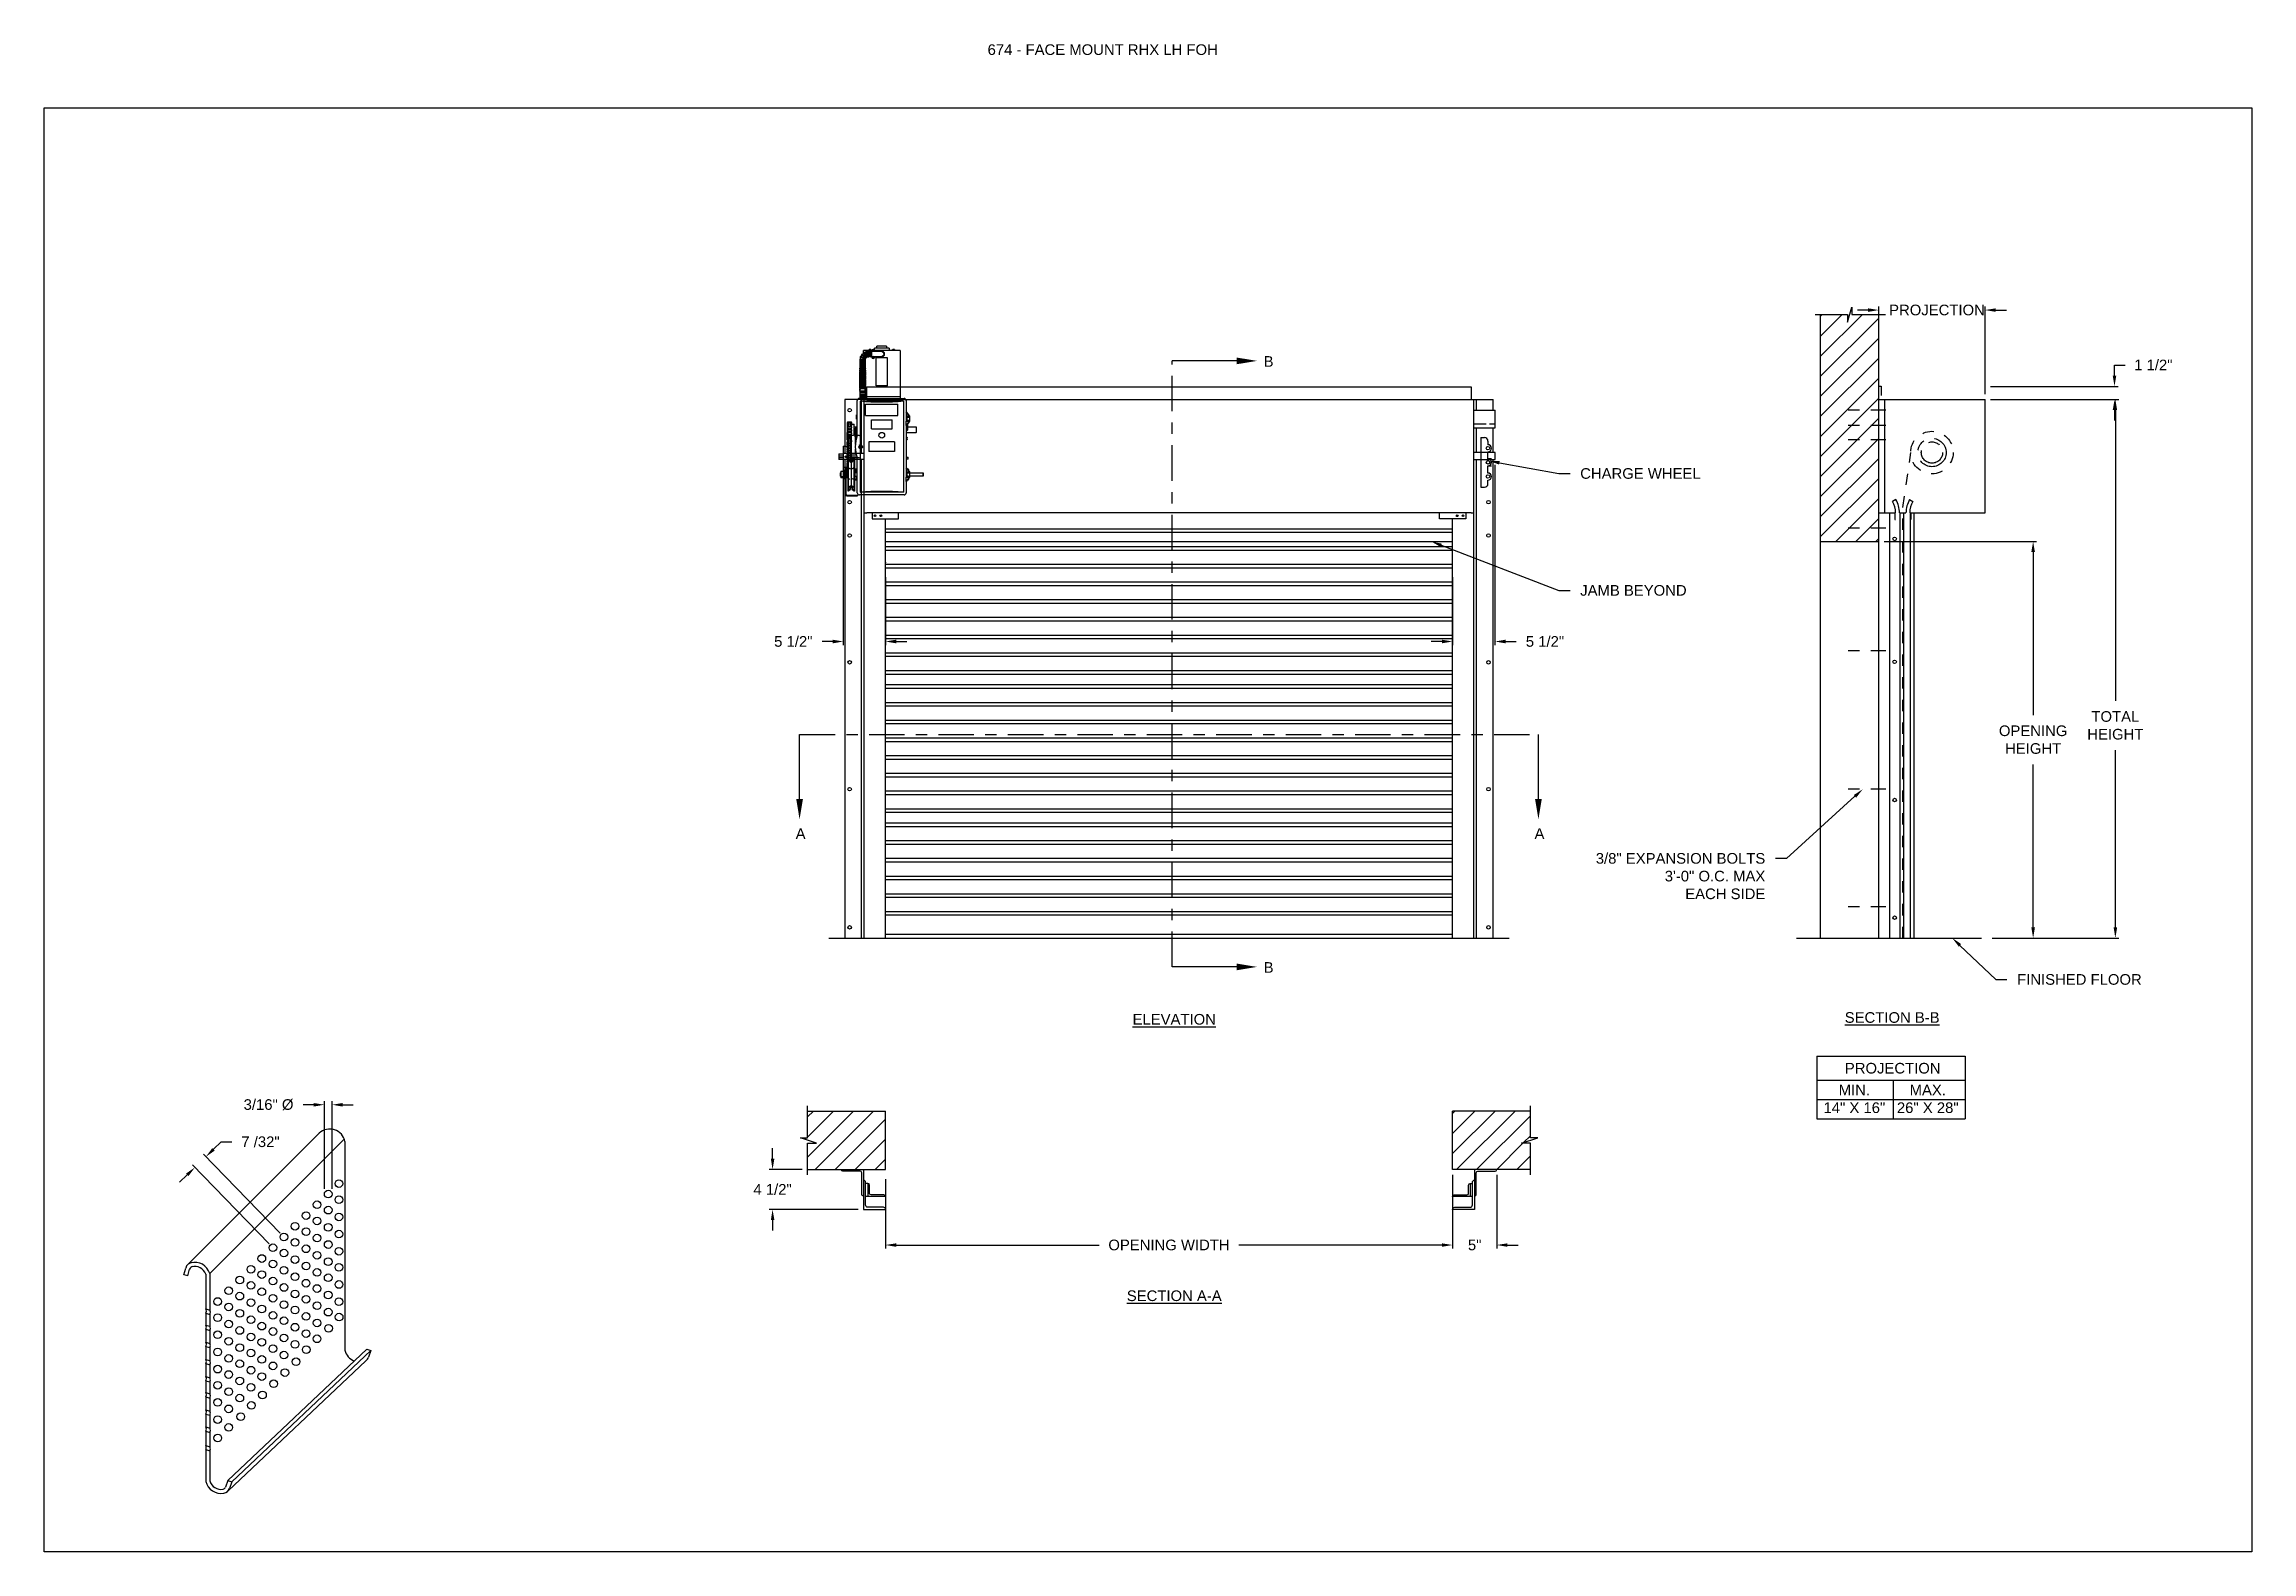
# Model space of a CAD drawing. Header units: inches. Extents: x 169.6 to 213.8, y 195 to 266.5.
# Drawn here: x 169.62 to 189.09, y 195.05 to 208.34 of the extents above; entities that cross this region are included whole.
import ezdxf
from ezdxf import colors
from ezdxf.entities.mleader import LeaderData, LeaderLine
from ezdxf.math import Vec2, Vec3

# ---------------------------------------------------------------- set-up
doc = ezdxf.new("R2010")
doc.units = ezdxf.units.IN
doc.header["$LTSCALE"] = 0.25
doc.header["$MEASUREMENT"] = 0
for name, pattern in [('CENTER', [2, 1.25, -0.25, 0.25, -0.25]), ('CENTER2', [1.125, 0.75, -0.125, 0.125, -0.125]), ('HIDDEN', [0.375, 0.25, -0.125])]:
    doc.linetypes.add(name, pattern=pattern)
for name, color, linetype in [('ANNOTATIONS', 1, 'Continuous'), ('DETAILS', 4, 'Continuous'), ('RHX LH F.O.H.', 7, 'Continuous'), ('SECTION CUTS', 6, 'CENTER')]:
    doc.layers.add(name, color=color, linetype=linetype)
doc.styles.add('ARIAL', font='arial.ttf', dxfattribs={"height": 0.09375})
doc.styles.get("Standard").update_dxf_attribs({"font": 'romans.shx'})
doc.dimstyles.new('STANDARD$0', dxfattribs={"dimtxt": 0.09375, "dimasz": 0.09375, "dimexe": 0.03125, "dimexo": 0.046875, "dimgap": 0.09, "dimtad": 0, "dimtih": 1, "dimtoh": 1, "dimdec": 4, "dimzin": 0, "dimdsep": 46, "dimtxsty": 'ARIAL', "dimcen": 0.09, "dimadec": 0, "dimazin": 0, "dimtfac": 1, "dimtdec": 4, "dimtofl": 0, "dimtmove": 0, "dimatfit": 1, "dimfxl": 1, "dimtolj": 1, "dimtzin": 0, "dimarcsym": 0})
pattern_1 = [(45, (-16.66299, -58.12684), (-0.08838835, 0.08838835), [])]

msp = doc.modelspace()

# ---------------------------------------------------------------- texts
at = {"layer": 'ANNOTATIONS', "insert": (177.94044, 208.34134), "char_height": 0.09375, "width": 4.6220629, "attachment_point": 1, "line_spacing_factor": 0.86134, "style": 'ARIAL'}
msp.add_mtext('674 - FACE MOUNT RHX LH FOH', dxfattribs=at)
at = {"layer": 'ANNOTATIONS', "char_height": 0.09375, "attachment_point": 2, "style": 'ARIAL'}
for s, insert, width in [('{\\LELEVATION}', (179.58646, 199.79033), 3.0834986), ('{\\LSECTION B-B}', (185.91787, 199.80629), 1.3823677), ('{\\LSECTION A-A}', (179.58646, 197.3525), 1.3823677)]:
    msp.add_mtext(s, dxfattribs=dict(at, insert=insert, width=width))
for s, width, insert in [('PROJECTION ', 1.7594917, (185.9226, 199.359)), ('MIN.\\P14" X 16" ', 0.6711642, (185.58447, 199.16701)), ('MAX.\\P26" X 28"', 0.6567117, (186.23191, 199.16701))]:
    msp.add_mtext_dynamic_manual_height_columns(s, width=width, gutter_width=1.36268, heights=[0], dxfattribs=dict(at, insert=insert))
at = {"layer": 'SECTION CUTS', "style": 'ARIAL'}
for s, p in [('B', (180.37497, 205.49792)), ('A', (176.24765, 201.33381)), ('A', (182.7636, 201.33381)), ('B', (180.37497, 200.15371))]:
    msp.add_text(s, height=0.09375, dxfattribs=at).set_placement(p)

# ---------------------------------------------------------------- blocks, each defined once
blk = doc.blocks.new('*D52')
at = {"layer": 'ANNOTATIONS', "color": 0, "lineweight": -2, "transparency": 16777216}
for p, q in [((176.668, 204.637), (176.668, 203.044)), ((177.04, 203.642), (177.04, 203.044)), ((176.574, 203.075), (176.48, 203.075)), ((177.134, 203.075), (177.228, 203.075))]:
    blk.add_line(p, q, dxfattribs=at)
at = {"layer": 'ANNOTATIONS', "color": 0, "transparency": 16777216}
for points in [[(176.574, 203.091), (176.574, 203.059), (176.668, 203.075)], [(177.134, 203.091), (177.134, 203.059), (177.04, 203.075)]]:
    blk.add_solid(points, dxfattribs=at)
at = {"layer": 'defpoints', "color": 0, "transparency": 16777216}
for p in [(176.668, 204.684), (177.04, 203.688), (176.668, 203.075)]:
    blk.add_point(p, dxfattribs=at)
at = {"layer": 'ANNOTATIONS', "color": 0, "transparency": 16777216, "insert": (176.227, 203.075), "char_height": 0.0938, "attachment_point": 5, "style": 'ARIAL'}
blk.add_mtext('\\A1;5 1/2"', dxfattribs=at)
blk = doc.blocks.new('*D53')
at = {"layer": 'ANNOTATIONS', "color": 0, "lineweight": -2, "transparency": 16777216}
for p, q in [((182.415, 204.632), (182.415, 203.044)), ((182.04, 203.641), (182.04, 203.044)), ((181.947, 203.075), (181.853, 203.075)), ((182.509, 203.075), (182.603, 203.075))]:
    blk.add_line(p, q, dxfattribs=at)
at = {"layer": 'ANNOTATIONS', "color": 0, "transparency": 16777216}
for points in [[(181.947, 203.091), (181.947, 203.059), (182.04, 203.075)], [(182.509, 203.091), (182.509, 203.059), (182.415, 203.075)]]:
    blk.add_solid(points, dxfattribs=at)
at = {"layer": 'defpoints', "color": 0, "transparency": 16777216}
for p in [(182.415, 204.679), (182.04, 203.688), (182.04, 203.075)]:
    blk.add_point(p, dxfattribs=at)
at = {"layer": 'ANNOTATIONS', "color": 0, "transparency": 16777216, "insert": (182.856, 203.075), "char_height": 0.0938, "attachment_point": 5, "style": 'ARIAL'}
blk.add_mtext('\\A1;5 1/2"', dxfattribs=at)
blk = doc.blocks.new('*D48')
at = {"layer": 'ANNOTATIONS', "color": 0, "lineweight": -2, "transparency": 16777216}
for p, q in [((176.044, 198.513), (176.044, 198.606)), ((176.306, 198.419), (176.013, 198.419)), ((176.798, 198.067), (176.013, 198.067)), ((176.044, 197.973), (176.044, 197.88))]:
    blk.add_line(p, q, dxfattribs=at)
at = {"layer": 'ANNOTATIONS', "color": 0, "transparency": 16777216}
for points in [[(176.029, 198.513), (176.06, 198.513), (176.044, 198.419)], [(176.029, 197.973), (176.06, 197.973), (176.044, 198.067)]]:
    blk.add_solid(points, dxfattribs=at)
at = {"layer": 'defpoints', "color": 0, "transparency": 16777216}
for p in [(176.353, 198.419), (176.044, 198.067), (176.845, 198.067)]:
    blk.add_point(p, dxfattribs=at)
at = {"layer": 'ANNOTATIONS', "color": 0, "transparency": 16777216, "insert": (176.044, 198.243), "char_height": 0.0938, "attachment_point": 5, "style": 'ARIAL'}
blk.add_mtext('\\A1;4 1/2"', dxfattribs=at)
blk = doc.blocks.new('*D49')
at = {"layer": 'ANNOTATIONS', "color": 0, "lineweight": -2, "transparency": 16777216}
for p, q in [((182.04, 198.372), (182.04, 197.721)), ((182.431, 198.372), (182.431, 197.721)), ((181.947, 197.753), (181.853, 197.753)), ((182.525, 197.753), (182.619, 197.753))]:
    blk.add_line(p, q, dxfattribs=at)
at = {"layer": 'ANNOTATIONS', "color": 0, "transparency": 16777216}
for points in [[(181.947, 197.768), (181.947, 197.737), (182.04, 197.753)], [(182.525, 197.768), (182.525, 197.737), (182.431, 197.753)]]:
    blk.add_solid(points, dxfattribs=at)
at = {"layer": 'defpoints', "color": 0, "transparency": 16777216}
for p in [(182.04, 198.419), (182.431, 198.419), (182.431, 197.753)]:
    blk.add_point(p, dxfattribs=at)
at = {"layer": 'ANNOTATIONS', "color": 0, "transparency": 16777216, "insert": (182.236, 197.753), "char_height": 0.0938, "attachment_point": 5, "style": 'ARIAL'}
blk.add_mtext('\\A1;5"', dxfattribs=at)
blk = doc.blocks.new('*D50')
at = {"layer": 'ANNOTATIONS', "color": 0, "lineweight": -2, "transparency": 16777216}
for p, q in [((185.706, 205.998), (185.612, 205.998)), ((185.8, 205.372), (185.8, 206.029)), ((186.737, 205.257), (186.737, 206.029)), ((186.831, 205.998), (186.925, 205.998))]:
    blk.add_line(p, q, dxfattribs=at)
at = {"layer": 'ANNOTATIONS', "color": 0, "transparency": 16777216}
for points in [[(185.706, 206.013), (185.706, 205.982), (185.8, 205.998)], [(186.831, 206.013), (186.831, 205.982), (186.737, 205.998)]]:
    blk.add_solid(points, dxfattribs=at)
at = {"layer": 'defpoints', "color": 0, "transparency": 16777216}
for p in [(186.737, 205.998), (185.8, 205.325), (186.737, 205.21)]:
    blk.add_point(p, dxfattribs=at)
at = {"layer": 'ANNOTATIONS', "color": 0, "transparency": 16777216, "insert": (186.313, 205.998), "char_height": 0.09375, "attachment_point": 5, "style": 'ARIAL'}
blk.add_mtext('\\A1;PROJECTION', dxfattribs=at)
blk = doc.blocks.new('*D51')
at = {"layer": 'ANNOTATIONS', "color": 0, "lineweight": -2, "transparency": 16777216}
for p, q in [((187.879, 205.419), (187.879, 205.513)), ((187.879, 205.513), (187.972, 205.513)), ((186.784, 205.325), (187.91, 205.325)), ((186.784, 205.21), (187.91, 205.21)), ((187.879, 205.116), (187.879, 205.023))]:
    blk.add_line(p, q, dxfattribs=at)
at = {"layer": 'ANNOTATIONS', "color": 0, "transparency": 16777216}
for points in [[(187.863, 205.419), (187.894, 205.419), (187.879, 205.325)], [(187.863, 205.116), (187.894, 205.116), (187.879, 205.21)]]:
    blk.add_solid(points, dxfattribs=at)
at = {"layer": 'defpoints', "color": 0, "transparency": 16777216}
for p in [(186.737, 205.325), (187.879, 205.325), (186.737, 205.21)]:
    blk.add_point(p, dxfattribs=at)
at = {"layer": 'ANNOTATIONS', "color": 0, "transparency": 16777216, "insert": (188.221, 205.513), "char_height": 0.0938, "attachment_point": 5, "style": 'ARIAL'}
blk.add_mtext('\\A1;1 1/2"', dxfattribs=at)
blk = doc.blocks.new('*D54')
at = {"layer": 'ANNOTATIONS', "color": 0, "lineweight": -2, "transparency": 16777216}
for p, q in [((185.847, 203.957), (187.192, 203.957)), ((187.161, 203.863), (187.161, 202.426)), ((187.161, 200.554), (187.161, 201.991)), ((186.8, 200.46), (187.192, 200.46))]:
    blk.add_line(p, q, dxfattribs=at)
at = {"layer": 'ANNOTATIONS', "color": 0, "transparency": 16777216}
for points in [[(187.145, 203.863), (187.177, 203.863), (187.161, 203.957)], [(187.145, 200.554), (187.177, 200.554), (187.161, 200.46)]]:
    blk.add_solid(points, dxfattribs=at)
at = {"layer": 'defpoints', "color": 0, "transparency": 16777216}
for p in [(185.8, 203.957), (187.161, 203.957), (186.753, 200.46)]:
    blk.add_point(p, dxfattribs=at)
at = {"layer": 'ANNOTATIONS', "color": 0, "transparency": 16777216, "insert": (187.161, 202.209), "char_height": 0.09375, "attachment_point": 5, "style": 'ARIAL'}
blk.add_mtext('\\A1;OPENING \\PHEIGHT', dxfattribs=at)
blk = doc.blocks.new('*D55')
at = {"layer": 'ANNOTATIONS', "color": 0, "lineweight": -2, "transparency": 16777216}
for p, q in [((186.784, 205.21), (187.918, 205.21)), ((187.886, 205.116), (187.886, 202.553)), ((187.886, 200.554), (187.886, 202.118)), ((186.8, 200.46), (187.918, 200.46))]:
    blk.add_line(p, q, dxfattribs=at)
at = {"layer": 'ANNOTATIONS', "color": 0, "transparency": 16777216}
for points in [[(187.871, 205.116), (187.902, 205.116), (187.886, 205.21)], [(187.871, 200.554), (187.902, 200.554), (187.886, 200.46)]]:
    blk.add_solid(points, dxfattribs=at)
at = {"layer": 'defpoints', "color": 0, "transparency": 16777216}
for p in [(186.737, 205.21), (186.753, 200.46), (187.886, 200.46)]:
    blk.add_point(p, dxfattribs=at)
at = {"layer": 'ANNOTATIONS', "color": 0, "transparency": 16777216, "insert": (187.886, 202.335), "char_height": 0.0938, "attachment_point": 5, "style": 'ARIAL'}
blk.add_mtext('\\A1;TOTAL\\PHEIGHT', dxfattribs=at)
blk = doc.blocks.new('*D56')
at = {"layer": 'ANNOTATIONS', "color": 0, "lineweight": -2, "transparency": 16777216}
for p, q in [((177.04, 198.333), (177.04, 197.721)), ((177.134, 197.753), (178.924, 197.753)), ((181.947, 197.753), (180.157, 197.753)), ((182.04, 197.8), (182.04, 197.784))]:
    blk.add_line(p, q, dxfattribs=at)
at = {"layer": 'ANNOTATIONS', "color": 0, "transparency": 16777216}
for points in [[(177.134, 197.768), (177.134, 197.737), (177.04, 197.753)], [(181.947, 197.768), (181.947, 197.737), (182.04, 197.753)]]:
    blk.add_solid(points, dxfattribs=at)
at = {"layer": 'defpoints', "color": 0, "transparency": 16777216}
for p in [(177.04, 198.38), (182.04, 197.753), (182.04, 197.753)]:
    blk.add_point(p, dxfattribs=at)
at = {"layer": 'ANNOTATIONS', "color": 0, "transparency": 16777216, "insert": (179.54, 197.753), "char_height": 0.09375, "attachment_point": 5, "style": 'ARIAL'}
blk.add_mtext('\\A1;OPENING WIDTH', dxfattribs=at)
blk = doc.blocks.new('*D82')
at = {"layer": 'ANNOTATIONS', "color": 0, "lineweight": -2, "transparency": 16777216}
for p, q in [((171.997, 198.99), (171.904, 198.99)), ((172.091, 198.249), (172.091, 199.021)), ((172.159, 198.249), (172.159, 199.021)), ((172.252, 198.99), (172.346, 198.99))]:
    blk.add_line(p, q, dxfattribs=at)
at = {"layer": 'ANNOTATIONS', "color": 0, "transparency": 16777216}
for points in [[(171.997, 199.005), (171.997, 198.974), (172.091, 198.99)], [(172.252, 199.005), (172.252, 198.974), (172.159, 198.99)]]:
    blk.add_solid(points, dxfattribs=at)
at = {"layer": 'defpoints', "color": 0, "transparency": 16777216}
for p in [(172.159, 198.99), (172.091, 198.202), (172.159, 198.202)]:
    blk.add_point(p, dxfattribs=at)
at = {"layer": 'ANNOTATIONS', "color": 0, "transparency": 16777216, "insert": (171.599, 198.99), "char_height": 0.09375, "attachment_point": 5, "style": 'ARIAL'}
blk.add_mtext('\\A1;3/16" %%C', dxfattribs=at)
blk = doc.blocks.new('*D83')
at = {"layer": 'ANNOTATIONS', "color": 0, "lineweight": -2, "transparency": 16777216}
for p, q in [((171.114, 198.597), (171.181, 198.663)), ((171.181, 198.663), (171.275, 198.663)), ((171.605, 197.762), (170.927, 198.46)), ((171.702, 197.857), (171.025, 198.554)), ((170.882, 198.372), (170.815, 198.307))]:
    blk.add_line(p, q, dxfattribs=at)
at = {"layer": 'ANNOTATIONS', "color": 0, "transparency": 16777216}
for points in [[(171.103, 198.608), (171.125, 198.586), (171.047, 198.532)], [(170.871, 198.383), (170.893, 198.361), (170.949, 198.437)]]:
    blk.add_solid(points, dxfattribs=at)
at = {"layer": 'defpoints', "color": 0, "transparency": 16777216}
for p in [(171.047, 198.532), (171.735, 197.823), (171.637, 197.729)]:
    blk.add_point(p, dxfattribs=at)
at = {"layer": 'ANNOTATIONS', "color": 0, "transparency": 16777216, "insert": (171.528, 198.663), "char_height": 0.0938, "attachment_point": 5, "style": 'ARIAL'}
blk.add_mtext('\\A1;7 /32"', dxfattribs=at)

# ---------------------------------------------------------------- dimensions: what is measured, and where the dimension line sits
at = {"layer": 'ANNOTATIONS'}
for base, p1, p2, text, picture, middle in [((186.73738, 205.99756), (185.79988, 205.32529), (186.73738, 205.21024), 'PROJECTION', '*D50', (186.31269, 205.99756)), ((172.15866, 198.98967), (172.09102, 198.20235), (172.15866, 198.20235), '3/16" %%C', '*D82', (171.59887, 198.98967)), ((182.4312, 197.75267), (182.04044, 198.41877), (182.4312, 198.41877), '5"', '*D49', (182.23582, 197.75267))]:
    dim = msp.add_linear_dim(base=base, p1=p1, p2=p2, text=text, dimstyle='STANDARD$0', dxfattribs=at)
    dim.commit()
    dim.dimension.update_dxf_attribs({"geometry": picture, "text_midpoint": middle, "dimtype": 160})
for base, p1, p2, text, picture, middle in [((187.87864, 205.32529), (186.73738, 205.21024), (186.73738, 205.32529), '1 1/2"', '*D51', (188.22108, 205.51279)), ((187.16095, 203.95688), (186.75301, 200.46024), (185.79988, 203.95688), 'OPENING \\PHEIGHT', '*D54', (187.16095, 202.20856))]:
    dim = msp.add_linear_dim(base=base, p1=p1, p2=p2, angle=90, text=text, dimstyle='STANDARD$0', dxfattribs=at)
    dim.commit()
    dim.dimension.update_dxf_attribs({"geometry": picture, "text_midpoint": middle})
for base, p1, p2, angle, text, picture, middle in [((187.88645, 200.46024), (186.73738, 205.21024), (186.75301, 200.46024), 90, 'TOTAL\\PHEIGHT', '*D55', (187.88645, 202.33524)), ((176.66773, 203.07504), (177.04044, 203.68842), (176.66773, 204.68429), 180, '5 1/2"', '*D52', (176.22713, 203.07504)), ((182.04044, 203.07504), (182.41544, 204.67899), (182.04044, 203.68837), 180, '5 1/2"', '*D53', (182.85604, 203.07504)), ((176.04449, 198.06709), (176.35294, 198.41877), (176.84506, 198.06709), 90, '4 1/2"', '*D48', (176.04449, 198.24293))]:
    dim = msp.add_linear_dim(base=base, p1=p1, p2=p2, angle=angle, text=text, dimstyle='STANDARD$0', dxfattribs=at)
    dim.commit()
    dim.dimension.update_dxf_attribs({"geometry": picture, "text_midpoint": middle, "dimtype": 160})
dim = msp.add_aligned_dim(p1=(171.63717, 197.72865), p2=(171.73472, 197.82339), distance=0.98769, text='7 /32"', dimstyle='STANDARD$0', dxfattribs=at)
dim.commit()
dim.dimension.update_dxf_attribs({"geometry": '*D83', "text_midpoint": (171.52761, 198.66257)})
dim = msp.add_linear_dim(base=(182.04044, 197.75267), p1=(177.04044, 198.37971), p2=(182.04044, 197.75267), text='OPENING WIDTH', dimstyle='STANDARD$0', dxfattribs=at)
dim.commit()
dim.dimension.update_dxf_attribs({"geometry": '*D56', "text_midpoint": (179.54044, 197.75267)})

# ---------------------------------------------------------------- hatches: boundary and pattern name
at = {"layer": 'RHX LH F.O.H.', "linetype": 'Continuous'}
h = msp.add_hatch(dxfattribs=at)
h.set_pattern_fill('ANSI31', color=256, style=0)
h.set_pattern_definition([(45, (-16.02855, -58.12684), (-0.088388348, 0.088388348), [])])
h.paths.add_polyline_path([(185.79988, 205.22401), (185.79988, 205.9586), (185.56339, 205.9586), (185.56339, 206.02326), (185.52498, 205.8899), (185.52498, 205.9586), (185.28426, 205.9586), (185.28426, 205.4083)])
h.paths.add_polyline_path([(185.28426, 205.4083), (185.28426, 203.95688), (185.79988, 203.95688), (185.79988, 205.21024), (185.79988, 205.22401)])
at = {"layer": 'RHX LH F.O.H.'}
h = msp.add_hatch(dxfattribs=at)
h.set_pattern_fill('ANSI31', color=256, style=0)
h.set_pattern_definition(pattern_1)
h.paths.add_polyline_path([(177.04044, 198.9344), (176.35294, 198.9344), (176.35294, 198.6972), (176.28883, 198.6972), (176.4309, 198.65029), (176.35294, 198.65029), (176.35294, 198.41877), (177.04044, 198.41877), (177.04044, 198.58127)])
h = msp.add_hatch(dxfattribs=at)
h.set_pattern_fill('ANSI31', color=256, style=0)
h.set_pattern_definition(pattern_1)
h.paths.add_polyline_path([(182.79204, 198.6972), (182.72794, 198.6972), (182.72794, 198.9344), (182.04044, 198.9344), (182.04044, 198.41877), (182.05861, 198.41877), (182.72794, 198.41877), (182.72794, 198.65029), (182.64997, 198.65029)])

# ---------------------------------------------------------------- linework, layer by layer
at = {"layer": 'ANNOTATIONS'}
for p, q in [((185.2539, 199.41843), (185.2539, 198.86706)), ((185.2539, 199.41843), (186.56167, 199.41843)), ((186.56167, 199.41843), (186.56167, 198.86706)), ((185.2539, 199.20696), (186.56167, 199.20696)), ((185.92676, 199.20696), (185.92676, 198.86706)), ((185.2539, 199.03701), (186.56167, 199.03701)), ((185.2539, 198.86706), (186.56167, 198.86706))]:
    msp.add_line(p, q, dxfattribs=at)
at = {"layer": 'defpoints'}
msp.add_lwpolyline([(189.08986, 195.04721), (169.61998, 195.04721), (169.61998, 207.78232), (189.08986, 207.78232)], close=True, dxfattribs=at)
at = {"layer": 'DETAILS'}
for p, q in [((170.89028, 197.58344), (172.04637, 198.73969)), ((171.08133, 197.50099), (172.26697, 198.68679)), ((170.8876, 197.48066), (170.85279, 197.48983)), ((171.08133, 197.50099), (171.08133, 197.32047)), ((171.08133, 197.50099), (171.08133, 197.17848)), ((171.08133, 197.14136), (171.08133, 197.03649)), ((171.08133, 196.99937), (171.08133, 196.88503)), ((171.08133, 196.84791), (171.08133, 196.73358)), ((171.08133, 196.69646), (171.08133, 196.58212)), ((171.23971, 195.67675), (172.46642, 196.83486)), ((171.24261, 195.58652), (172.45649, 196.73252)), ((171.27378, 195.66515), (172.5005, 196.82326)), ((172.46642, 196.83486), (172.5005, 196.82326)), ((171.08133, 196.545), (171.08133, 196.44013)), ((171.08133, 196.40301), (171.08133, 196.28867)), ((171.08133, 196.25155), (171.08133, 196.21392)), ((171.23971, 195.67675), (171.27378, 195.66515))]:
    msp.add_line(p, q, dxfattribs=at)
at = {"layer": 'DETAILS', "linetype": 'Continuous'}
for p, q in [((172.27257, 198.6658), (172.27257, 198.47667)), ((172.27257, 198.47667), (172.27257, 198.10535)), ((172.27257, 198.22143), (172.27257, 196.82473)), ((170.85279, 197.48983), (170.86838, 197.54902)), ((170.8876, 197.48066), (170.90319, 197.53984)), ((171.04533, 197.4953), (171.04533, 197.45268)), ((171.04533, 197.4953), (171.04533, 197.18944)), ((171.04533, 197.45268), (171.04533, 197.33143)), ((171.04533, 197.18944), (171.08133, 197.17848)), ((171.04533, 197.15232), (171.08133, 197.14136)), ((171.04533, 197.15232), (171.04533, 197.04745)), ((171.04533, 197.04745), (171.08133, 197.03649)), ((171.04533, 197.01033), (171.08133, 196.99937)), ((171.04533, 197.01033), (171.04533, 196.89599)), ((171.04533, 196.89599), (171.08133, 196.88503)), ((171.04533, 196.85887), (171.08133, 196.84791)), ((171.04533, 196.85887), (171.04533, 196.74454)), ((171.04533, 196.74454), (171.08133, 196.73358)), ((171.04533, 196.70742), (171.08133, 196.69646)), ((171.04533, 196.70742), (171.04533, 196.59308)), ((172.5005, 196.82326), (172.48076, 196.76532)), ((171.04533, 196.59308), (171.08133, 196.58212)), ((171.04533, 196.55596), (171.08133, 196.545)), ((171.04533, 196.55596), (171.04533, 196.45109)), ((171.04533, 196.45109), (171.08133, 196.44013)), ((171.04533, 196.41397), (171.08133, 196.40301)), ((171.04533, 196.41397), (171.04533, 196.29963)), ((171.04533, 196.29963), (171.08133, 196.28867)), ((171.04533, 196.26251), (171.08133, 196.25155)), ((171.04533, 196.26251), (171.04533, 196.14817)), ((171.04533, 196.14817), (171.08133, 196.13721)), ((171.04533, 196.11105), (171.08133, 196.10009)), ((171.04533, 196.11105), (171.04533, 195.98355)), ((171.08133, 196.25155), (171.08133, 196.13721)), ((171.08133, 196.10009), (171.08133, 195.97259)), ((171.04533, 195.98897), (171.04533, 195.98355)), ((171.04533, 195.98355), (171.08133, 195.97259)), ((171.04533, 195.94838), (171.08133, 195.93742)), ((171.04533, 195.94838), (171.04533, 195.66879)), ((171.08133, 195.97801), (171.08133, 195.97259)), ((171.08133, 195.93742), (171.08133, 195.67328)), ((171.23971, 195.67675), (171.21997, 195.61881)), ((171.27378, 195.66515), (171.25405, 195.60721))]:
    msp.add_line(p, q, dxfattribs=at)
at = {"layer": 'DETAILS'}
for centre in [(172.12484, 198.20235), (172.21981, 198.2946), (171.92978, 198.01287), (172.02729, 198.10762), (172.12484, 198.06036), (172.21981, 198.15261), (172.21981, 198.00115), (171.73472, 197.82339), (171.83223, 197.91813), (171.92978, 197.87088), (172.02729, 197.96563), (172.02729, 197.81417), (172.12484, 197.9089), (172.21981, 197.84969), (171.53967, 197.63391), (171.63717, 197.72865), (171.63717, 197.58666), (171.73472, 197.6814), (171.83223, 197.77614), (171.83223, 197.62469), (171.92978, 197.71942), (172.02729, 197.66271), (172.12484, 197.75744), (172.12484, 197.60599), (172.21981, 197.69823), (171.34562, 197.44415), (171.44313, 197.5389), (171.44313, 197.39691), (171.53967, 197.49191), (171.63717, 197.4352), (171.73472, 197.52994), (171.83223, 197.47323), (171.92978, 197.56796), (171.92978, 197.41651), (172.02729, 197.51125), (172.12484, 197.464), (172.21981, 197.55624), (172.21981, 197.40479), (171.15056, 197.25467), (171.24807, 197.34942), (171.24807, 197.20743), (171.34562, 197.30216), (171.44313, 197.24545), (171.53967, 197.34046), (171.63717, 197.28375), (171.73472, 197.37848), (171.73472, 197.22702), (171.83223, 197.32177), (171.92978, 197.27451), (172.02729, 197.36926), (172.02729, 197.2178), (172.12484, 197.31254), (172.21981, 197.25333), (171.15056, 197.11268), (171.24807, 197.05597), (171.34562, 197.1507), (171.44313, 197.09399), (171.53967, 197.189), (171.53967, 197.03754), (171.63717, 197.13229), (171.73472, 197.08503), (171.83223, 197.17978), (171.83223, 197.02832), (171.92978, 197.12306), (172.02729, 197.06635), (172.12484, 197.16108), (172.12816, 197.0184), (172.22154, 197.11771), (171.15056, 196.96122), (171.15056, 196.80976), (171.24807, 196.90451), (171.34562, 196.99925), (171.34562, 196.84779), (171.44313, 196.94253), (171.53967, 196.89555), (171.63717, 196.9903), (171.63717, 196.83884), (171.73472, 196.93357), (171.83223, 196.87686), (171.92978, 196.9716), (171.93128, 196.8301), (172.02691, 196.92566), (171.15056, 196.65831), (171.24807, 196.75305), (171.34562, 196.7058), (171.44313, 196.80054), (171.44313, 196.64909), (171.53967, 196.74409), (171.63717, 196.68738), (171.73472, 196.78212), (171.74284, 196.62774), (171.84128, 196.7233), (171.15056, 196.51631), (171.24807, 196.61106), (171.24807, 196.4596), (171.34562, 196.55434), (171.44313, 196.49763), (171.53967, 196.59263), (171.54534, 196.43063), (171.64441, 196.52937), (171.15056, 196.36486), (171.24807, 196.30815), (171.34562, 196.40288), (171.35387, 196.23944), (171.44753, 196.33826), (171.15056, 196.2134), (171.15072, 196.05095), (171.24784, 196.14433)]:
    msp.add_circle(centre, 0.03382, dxfattribs=at)
at = {"layer": 'DETAILS', "linetype": 'Continuous'}
for centre, radius, start, end in [((172.13903, 198.64017), 0.13598, 10.863278, 133.0071), ((170.93329, 197.53191), 0.06712, 94.455994, 165.238447), ((170.93329, 197.53191), 0.03112, 94.455994, 165.238447), ((170.9478, 197.46092), 0.13942, 16.704085, 105.097725), ((170.9478, 197.46092), 0.10342, 19.418795, 105.097725), ((172.40776, 196.8588), 0.13942, 194.145321, 247.788284), ((172.41723, 196.78695), 0.06712, 305.80078, 341.192006), ((171.18105, 195.70069), 0.10342, 195.372354, 279.63584), ((171.18105, 195.70069), 0.13942, 193.229519, 280.202105), ((171.19052, 195.62885), 0.03112, 284.601501, 341.192006), ((171.19052, 195.62885), 0.06712, 283.113693, 341.192006)]:
    msp.add_arc(centre, radius, start, end, dxfattribs=at)
at = {"layer": 'DETAILS'}
for centre, start, end in [((171.01706, 197.17088), 326.718605, 33.281395), ((171.01706, 197.02889), 326.718605, 33.281395), ((171.05306, 197.15992), 326.718605, 33.281395), ((171.05306, 197.01793), 326.718605, 33.281395), ((171.01706, 196.87743), 326.718605, 33.281395), ((171.05306, 196.86647), 326.718605, 33.281395), ((171.01706, 196.72598), 326.718605, 33.281395), ((171.05306, 196.71502), 326.718605, 33.281395), ((171.01706, 196.57452), 326.718605, 33.281395), ((171.01706, 196.43253), 326.718605, 33.281395), ((171.05306, 196.56356), 326.718605, 33.281395), ((171.01706, 196.28107), 326.718605, 33.281395), ((171.05306, 196.42157), 326.718605, 33.281395), ((171.05306, 196.27011), 326.718605, 33.281395), ((171.01706, 196.12961), 326.718605, 33.281395), ((171.05306, 196.11865), 326.718605, 33.281395), ((171.01644, 195.96596), 328.671459, 31.328541), ((171.05244, 195.955), 328.671459, 31.328541)]:
    msp.add_arc(centre, 0.03382, start, end, dxfattribs=at)
at = {"layer": 'RHX LH F.O.H.', "linetype": 'Continuous'}
for p, q in [((185.52498, 205.8899), (185.56339, 206.02326)), ((185.56339, 206.02326), (185.56339, 205.9586)), ((185.23787, 205.9586), (185.52498, 205.9586)), ((185.28426, 205.9586), (185.28426, 200.46024)), ((185.52498, 205.9586), (185.52498, 205.8899)), ((185.56339, 205.9586), (185.85858, 205.9586)), ((185.79988, 200.46024), (185.79988, 205.9586)), ((176.92043, 205.64158), (176.84519, 205.64158)), ((176.88661, 205.63125), (176.88661, 205.632)), ((176.91343, 205.64313), (176.89273, 205.64313)), ((176.89286, 205.632), (176.89286, 205.58825)), ((176.89459, 205.64313), (176.89459, 205.64855)), ((176.89489, 205.64313), (176.89489, 205.64855)), ((176.91057, 205.64913), (176.89558, 205.64913)), ((176.90095, 205.64313), (176.90095, 205.64855)), ((176.90194, 205.64855), (176.90095, 205.64855)), ((176.90194, 205.64855), (176.90194, 205.64313)), ((176.90224, 205.58825), (176.90224, 205.632)), ((176.90372, 205.64887), (176.90372, 205.64513)), ((176.90661, 205.64513), (176.90372, 205.64513)), ((176.90661, 205.64513), (176.90661, 205.64887)), ((176.9084, 205.64313), (176.9084, 205.64855)), ((176.90914, 205.64855), (176.9084, 205.64855)), ((176.90849, 205.632), (176.90849, 205.58825)), ((176.90914, 205.64855), (176.90914, 205.64313)), ((176.91127, 205.64313), (176.91127, 205.64855)), ((176.91157, 205.64313), (176.91157, 205.64855)), ((176.91953, 205.58825), (176.91953, 205.632)), ((176.92019, 205.63958), (176.92019, 205.63958)), ((176.92019, 205.58143), (176.92019, 205.63923)), ((176.92703, 205.63282), (176.92019, 205.63282)), ((176.92736, 205.63972), (176.93138, 205.63966)), ((176.92755, 205.63782), (176.93148, 205.63864)), ((176.93056, 205.6436), (176.93138, 205.63966)), ((176.93083, 205.64012), (176.93138, 205.63966)), ((176.93148, 205.63864), (176.93102, 205.63809)), ((176.9324, 205.63976), (176.93138, 205.63966)), ((176.93148, 205.63864), (176.93138, 205.63966)), ((176.93143, 205.63463), (176.93148, 205.63864)), ((176.93148, 205.63864), (176.9325, 205.63874)), ((176.93245, 205.64378), (176.9324, 205.63976)), ((176.93633, 205.64058), (176.9324, 205.63976)), ((176.9324, 205.63976), (176.93285, 205.64031)), ((176.9324, 205.63976), (176.9325, 205.63874)), ((176.93651, 205.63869), (176.9325, 205.63874)), ((176.93305, 205.63829), (176.9325, 205.63874)), ((176.93332, 205.63481), (176.9325, 205.63874)), ((176.94369, 205.63282), (176.93684, 205.63282)), ((177.07094, 205.66058), (176.94294, 205.66058)), ((177.16869, 205.64158), (176.94345, 205.64158)), ((176.94369, 205.63282), (176.94369, 205.63923)), ((176.94369, 205.63908), (176.96019, 205.63764)), ((176.96019, 205.63514), (176.94369, 205.63658)), ((176.98207, 205.63324), (176.94369, 205.63324)), ((176.96019, 205.63514), (176.96019, 205.63764)), ((176.96019, 205.63764), (177.00694, 205.63358)), ((177.00694, 205.63108), (176.96019, 205.63514)), ((177.04929, 205.68058), (176.96459, 205.68058)), ((177.12114, 205.64313), (177.10044, 205.64313)), ((177.10343, 205.64855), (177.10298, 205.64855)), ((177.10298, 205.64313), (177.10298, 205.64855)), ((177.10343, 205.64855), (177.10343, 205.64313)), ((177.11814, 205.64913), (177.10344, 205.64913)), ((177.11079, 205.64313), (177.11079, 205.64855)), ((177.11815, 205.64313), (177.11815, 205.64855)), ((177.1186, 205.64855), (177.11815, 205.64855)), ((177.1186, 205.64855), (177.1186, 205.64313)), ((177.11861, 205.64887), (177.11861, 205.64513)), ((177.11861, 205.64513), (177.11861, 205.64887)), ((177.11861, 205.64313), (177.11861, 205.64855)), ((177.11861, 205.64513), (177.11861, 205.64513)), ((176.86015, 205.5495), (176.8164, 205.5495)), ((176.8164, 205.54325), (176.86015, 205.54325)), ((176.86015, 205.53388), (176.8164, 205.53388)), ((176.8164, 205.52763), (176.86015, 205.52763)), ((176.86015, 205.51825), (176.8164, 205.51825)), ((176.8164, 205.512), (176.86015, 205.512)), ((176.86015, 205.50001), (176.8164, 205.50001)), ((176.8164, 205.49376), (176.86015, 205.49376)), ((176.8164, 205.47112), (176.8164, 205.47812)), ((176.8164, 205.45977), (176.8164, 205.46298)), ((176.82968, 205.60187), (176.82974, 205.60183)), ((176.86015, 205.47814), (176.86015, 205.47113)), ((176.86015, 205.46296), (176.86015, 205.45975)), ((176.92019, 205.58784), (176.92707, 205.58784)), ((176.92019, 205.58108), (176.92019, 205.58108)), ((176.92734, 205.58169), (176.93131, 205.58107)), ((176.92784, 205.58352), (176.93158, 205.58206)), ((176.92984, 205.57733), (176.93131, 205.58107)), ((176.93131, 205.58107), (176.93069, 205.58071)), ((176.93122, 205.58268), (176.93158, 205.58206)), ((176.93131, 205.58107), (176.93158, 205.58206)), ((176.93131, 205.58107), (176.9323, 205.5808)), ((176.9322, 205.58603), (176.93158, 205.58206)), ((176.93257, 205.58179), (176.93158, 205.58206)), ((176.93168, 205.57683), (176.9323, 205.5808)), ((176.93257, 205.58179), (176.9323, 205.5808)), ((176.93265, 205.58018), (176.9323, 205.5808)), ((176.93604, 205.57933), (176.9323, 205.5808)), ((176.93403, 205.58553), (176.93257, 205.58179)), ((176.93257, 205.58179), (176.93319, 205.58215)), ((176.93653, 205.58117), (176.93257, 205.58179)), ((176.93681, 205.58784), (176.94369, 205.58784)), ((176.94369, 205.58784), (176.94369, 205.58143)), ((176.94369, 205.58742), (176.98207, 205.58742)), ((176.94369, 205.58408), (176.96019, 205.58551)), ((176.96019, 205.58301), (176.94369, 205.58158)), ((176.95694, 205.32845), (176.95694, 205.57595)), ((177.05694, 205.57595), (176.95694, 205.57595)), ((176.96019, 205.58551), (177.00694, 205.58958)), ((177.00694, 205.58708), (176.96019, 205.58301)), ((176.96019, 205.58301), (176.96019, 205.58551)), ((177.05694, 205.32845), (177.05694, 205.57595)), ((176.81015, 205.21866), (177.2039, 205.21866)), ((176.8164, 205.28946), (176.8164, 205.29743)), ((176.8164, 205.27792), (176.8164, 205.28235)), ((176.8164, 205.27298), (176.86015, 205.27298)), ((176.86015, 205.26673), (176.8164, 205.26673)), ((176.8164, 205.25735), (176.86015, 205.25735)), ((176.86015, 205.2511), (176.8164, 205.2511)), ((176.8164, 205.24173), (176.86015, 205.24173)), ((176.86015, 205.23548), (176.8164, 205.23548)), ((176.8164, 205.2261), (176.86015, 205.2261)), ((176.86015, 205.21985), (176.8164, 205.21985)), ((176.86015, 205.29744), (176.86015, 205.28945)), ((176.86015, 205.28232), (176.86015, 205.27792)), ((176.86272, 205.23683), (177.16869, 205.23683)), ((177.05694, 205.32845), (176.95694, 205.32845)), ((185.79988, 205.32529), (185.82129, 205.32529)), ((185.82129, 205.32529), (185.82129, 205.24303)), ((176.87638, 205.21024), (176.68079, 205.21024)), ((176.68079, 205.21024), (176.68079, 204.73619)), ((176.78419, 205.06552), (176.78419, 205.04364)), ((176.78459, 205.03739), (176.78459, 205.07177)), ((176.79086, 205.07415), (176.78709, 205.07415)), ((176.79086, 205.07397), (176.78709, 205.07397)), ((176.79086, 205.06795), (176.78709, 205.06795)), ((176.79086, 205.04856), (176.78709, 205.04856)), ((176.79086, 205.03519), (176.78709, 205.03519)), ((176.79086, 205.03501), (176.78709, 205.03501)), ((176.79086, 204.89321), (176.79086, 205.19936)), ((176.8164, 205.19311), (176.8164, 204.80998)), ((177.19765, 205.19311), (176.8164, 205.19311)), ((176.8295, 204.73619), (176.8295, 205.21024)), ((176.85294, 200.46024), (176.85294, 205.21024)), ((176.86426, 205.06866), (176.86426, 205.16866)), ((176.86426, 205.16866), (177.14979, 205.16866)), ((176.86426, 205.06866), (177.14979, 205.06866)), ((176.91671, 204.94991), (176.91671, 205.03116)), ((176.91671, 205.03116), (177.09734, 205.03116)), ((177.09734, 204.94991), (177.09734, 205.03116)), ((177.14979, 205.06866), (177.14979, 205.16866)), ((177.19765, 205.19311), (177.19765, 204.39311)), ((177.2517, 205.06186), (177.21831, 205.06186)), ((177.24818, 205.05442), (177.21831, 205.05472)), ((177.21831, 205.02401), (177.24818, 205.02431)), ((177.22292, 205.09936), (177.22292, 205.06186)), ((177.22292, 205.09936), (177.22317, 205.09936)), ((177.22292, 205.09936), (177.25136, 205.06231)), ((177.22297, 205.05461), (177.2232, 205.0545)), ((177.2232, 205.02423), (177.22297, 205.02411)), ((177.24599, 205.06948), (177.22309, 205.09932)), ((177.22309, 205.09932), (177.22317, 205.09932)), ((177.22317, 205.09932), (177.22314, 205.09936)), ((177.22317, 205.09936), (177.22317, 205.09932)), ((177.2232, 205.19936), (177.2232, 205.09918)), ((177.2232, 205.0545), (177.2373, 205.05436)), ((177.2232, 205.0545), (177.2232, 205.02423)), ((177.2232, 205.05374), (177.25295, 205.05374)), ((177.2232, 205.02499), (177.25295, 205.02499)), ((177.2373, 205.02436), (177.2232, 205.02423)), ((177.23114, 205.02999), (177.23114, 205.04874)), ((177.23164, 205.02999), (177.23164, 205.04874)), ((177.2373, 205.05436), (177.2386, 205.05436)), ((177.2386, 205.02436), (177.2373, 205.02436)), ((177.24602, 205.06944), (177.24599, 205.06948)), ((177.24599, 205.06948), (177.24602, 205.06948)), ((177.24602, 205.06948), (177.24602, 205.06944)), ((177.24764, 205.06738), (177.24602, 205.06948)), ((177.24602, 205.06944), (177.24764, 205.06732)), ((177.24764, 205.06732), (177.24764, 205.06738)), ((177.25136, 205.06231), (177.25136, 205.06186)), ((177.2517, 205.06186), (177.2517, 205.05374)), ((177.2517, 205.02499), (177.2517, 205.01686)), ((182.2045, 205.21024), (182.40009, 205.21024)), ((182.22794, 200.46024), (182.22794, 205.21024)), ((182.22794, 205.11649), (182.41544, 205.11649)), ((182.25138, 205.11649), (182.25138, 205.21024)), ((182.40009, 205.11649), (182.40009, 205.21024)), ((182.41544, 204.96024), (182.41544, 205.11649)), ((185.79988, 205.21024), (186.73738, 205.21024)), ((185.85266, 204.21024), (185.85266, 205.21024)), ((186.73738, 204.21024), (186.73738, 205.21024)), ((176.70069, 204.96408), (176.70069, 204.92099)), ((176.70281, 205.0062), (176.70281, 204.95819)), ((176.70281, 204.94102), (176.70281, 204.93102)), ((176.70281, 204.86933), (176.70281, 204.91875)), ((176.70281, 204.85406), (176.70281, 204.86551)), ((176.70281, 204.8488), (176.70281, 204.83539)), ((176.70281, 204.82353), (176.70281, 204.83353)), ((176.70369, 204.94102), (176.70369, 204.95819)), ((176.70369, 204.91787), (176.70369, 204.93102)), ((176.70369, 204.91787), (176.70419, 204.91787)), ((176.70419, 205.0112), (176.70419, 204.574)), ((176.71219, 205.00274), (176.70419, 205.00274)), ((176.71219, 204.98458), (176.70419, 204.98458)), ((176.70419, 204.97288), (176.71219, 204.97288)), ((176.71219, 204.95755), (176.70419, 204.95755)), ((176.70419, 204.94359), (176.71219, 204.94359)), ((176.71219, 204.9273), (176.70419, 204.9273)), ((176.70419, 204.91398), (176.71219, 204.91398)), ((176.71219, 204.90012), (176.70419, 204.90012)), ((176.71219, 204.88854), (176.70419, 204.88854)), ((176.71219, 204.87265), (176.70419, 204.87265)), ((176.71219, 204.85738), (176.70419, 204.85738)), ((176.71219, 204.84211), (176.70419, 204.84211)), ((176.71219, 204.82685), (176.70419, 204.82685)), ((176.71219, 205.00274), (176.71219, 204.99596)), ((176.71219, 204.98458), (176.71219, 204.97288)), ((176.71219, 204.95755), (176.71219, 204.94359)), ((176.71219, 204.9273), (176.71219, 204.91398)), ((176.71219, 204.90012), (176.71219, 204.88854)), ((176.71219, 204.8796), (176.71219, 204.87265)), ((176.71219, 204.86433), (176.71219, 204.85738)), ((176.71219, 204.84906), (176.71219, 204.84211)), ((176.71219, 204.8338), (176.71219, 204.82685)), ((176.71319, 204.97596), (176.71319, 204.97319)), ((176.71319, 204.94602), (176.71319, 204.95319)), ((176.71319, 204.92011), (176.71319, 204.92602)), ((176.71319, 204.8996), (176.71319, 204.89991)), ((176.71709, 204.95943), (176.71709, 204.95799)), ((176.71709, 204.95799), (176.72643, 204.95799)), ((176.71709, 204.92617), (176.71709, 204.92296)), ((176.72643, 204.92617), (176.71709, 204.92617)), ((176.71709, 204.92296), (176.72643, 204.92296)), ((176.72643, 204.8954), (176.71709, 204.8954)), ((176.71709, 204.8954), (176.71709, 204.89306)), ((176.71709, 204.89306), (176.72643, 204.89306)), ((176.71709, 204.87715), (176.71709, 204.87629)), ((176.72643, 204.87715), (176.71709, 204.87715)), ((176.71709, 204.87629), (176.72643, 204.87629)), ((176.72643, 204.95943), (176.72643, 204.95799)), ((176.72643, 204.92617), (176.72643, 204.92296)), ((176.72643, 204.8954), (176.72643, 204.89306)), ((176.72643, 204.87715), (176.72643, 204.87629)), ((176.73033, 204.97596), (176.73033, 204.97319)), ((176.73033, 204.95319), (176.73033, 204.94602)), ((176.73033, 204.92602), (176.73033, 204.92011)), ((176.73033, 204.90014), (176.73033, 204.8996)), ((176.73094, 205.00274), (176.73094, 204.99596)), ((176.73094, 204.98457), (176.73094, 204.97288)), ((176.73094, 204.95755), (176.73094, 204.94359)), ((176.73094, 204.9273), (176.73094, 204.91398)), ((176.73094, 204.90014), (176.73094, 204.88854)), ((176.73094, 204.8796), (176.73094, 204.87265)), ((176.73094, 204.86433), (176.73094, 204.85738)), ((176.73094, 204.84906), (176.73094, 204.84211)), ((176.73094, 204.8338), (176.73094, 204.82685)), ((176.73894, 204.6521), (176.73894, 205.0112)), ((176.74031, 205.0062), (176.74031, 204.98096)), ((176.74031, 204.96819), (176.74031, 204.95819)), ((176.74031, 204.94102), (176.74031, 204.93102)), ((176.74031, 204.91511), (176.74031, 204.90511)), ((176.74031, 204.86933), (176.74031, 204.8946)), ((176.74031, 204.85406), (176.74031, 204.86551)), ((176.74031, 204.8488), (176.74031, 204.83539)), ((176.74031, 204.82353), (176.74031, 204.83353)), ((176.76319, 204.89364), (176.76319, 204.99052)), ((176.76319, 204.91787), (176.77434, 204.91787)), ((176.77434, 204.95318), (176.77434, 204.95639)), ((176.77434, 204.91599), (176.77434, 204.92462)), ((176.77937, 204.89088), (176.78332, 204.89088)), ((176.77937, 204.88593), (176.78332, 204.88593)), ((176.77937, 204.88565), (176.78332, 204.88565)), ((176.78309, 204.95639), (176.78309, 204.95318)), ((176.78309, 204.92462), (176.78309, 204.91599)), ((176.78309, 204.91787), (176.79086, 204.91787)), ((176.78309, 204.88371), (176.78332, 204.88373)), ((176.78309, 204.88338), (176.78332, 204.8834)), ((176.79086, 204.89501), (176.78332, 204.89501)), ((176.78332, 204.89501), (176.78332, 204.88231)), ((176.78332, 204.88339), (176.78758, 204.88339)), ((176.78332, 204.88231), (176.78724, 204.88231)), ((176.78503, 204.87485), (176.78503, 204.87805)), ((176.78577, 204.89279), (176.78577, 204.88561)), ((176.78947, 204.89279), (176.78577, 204.89279)), ((176.78662, 204.89171), (176.78577, 204.89171)), ((176.78577, 204.88561), (176.78829, 204.88561)), ((176.78662, 204.88561), (176.78662, 204.89245)), ((176.78662, 204.89245), (176.78862, 204.89245)), ((176.78862, 204.8875), (176.78662, 204.8875)), ((176.78862, 204.88664), (176.78862, 204.89245)), ((176.78947, 204.89171), (176.78862, 204.89171)), ((176.78947, 204.8892), (176.78947, 204.89279)), ((176.89417, 204.83686), (176.89417, 204.74936)), ((177.11988, 204.83686), (176.89417, 204.83686)), ((176.91671, 204.94991), (177.09734, 204.94991)), ((177.11988, 204.83686), (177.11988, 204.74936)), ((177.21831, 205.01686), (177.2517, 205.01686)), ((177.22296, 204.97936), (177.22296, 205.01686)), ((177.22296, 204.97936), (177.22337, 204.97936)), ((177.2232, 204.97936), (177.2232, 204.60668)), ((177.2232, 204.91787), (177.31019, 204.91787)), ((177.2232, 204.87314), (177.22903, 204.87314)), ((177.2232, 204.85802), (177.22903, 204.85802)), ((177.25138, 205.01645), (177.22323, 204.97936)), ((177.22337, 204.97936), (177.24602, 205.0092)), ((177.22903, 204.87805), (177.22903, 204.87314)), ((177.22903, 204.85802), (177.22903, 204.8531)), ((177.23203, 204.8561), (177.23203, 204.87505)), ((177.24602, 205.0092), (177.24766, 205.01137)), ((177.25138, 205.01645), (177.25138, 205.01686)), ((177.31019, 204.96708), (177.31019, 204.91787)), ((177.31319, 204.92099), (177.31319, 204.96408)), ((182.33621, 204.99149), (182.22794, 204.99149)), ((182.22794, 204.96024), (182.41544, 204.96024)), ((182.25138, 204.74149), (182.25138, 204.96024)), ((182.29044, 204.87333), (182.29044, 204.43583)), ((182.29044, 204.87333), (182.32169, 204.87333)), ((182.35294, 204.84208), (182.35294, 204.81083)), ((182.41544, 204.99149), (182.36746, 204.99149)), ((182.40009, 204.74149), (182.40009, 204.96024)), ((176.62794, 204.72958), (176.62794, 204.67958)), ((176.66695, 204.71083), (176.62794, 204.71083)), ((176.62794, 204.69833), (176.66695, 204.69833)), ((176.66695, 204.79833), (176.66695, 204.61083)), ((176.68079, 204.68429), (176.68079, 200.46024)), ((176.70281, 204.80826), (176.70281, 204.82006)), ((176.70281, 204.793), (176.70281, 204.803)), ((176.70281, 204.77773), (176.70281, 204.78773)), ((176.70281, 204.76246), (176.70281, 204.77246)), ((176.70281, 204.7472), (176.70281, 204.7572)), ((176.70281, 204.73193), (176.70281, 204.74193)), ((176.70281, 204.71666), (176.70281, 204.72666)), ((176.70281, 204.7014), (176.70281, 204.7114)), ((176.70281, 204.68613), (176.70281, 204.69613)), ((176.70281, 204.67086), (176.70281, 204.68086)), ((176.70281, 204.65559), (176.70281, 204.66559)), ((176.70281, 204.64033), (176.70281, 204.65033)), ((176.70281, 204.62506), (176.70281, 204.63506)), ((176.71219, 204.81158), (176.70419, 204.81158)), ((176.71219, 204.79631), (176.70419, 204.79631)), ((176.71219, 204.78105), (176.70419, 204.78105)), ((176.71219, 204.76578), (176.70419, 204.76578)), ((176.71219, 204.75051), (176.70419, 204.75051)), ((176.71219, 204.73525), (176.70419, 204.73525)), ((176.71219, 204.71998), (176.70419, 204.71998)), ((176.71219, 204.70471), (176.70419, 204.70471)), ((176.70957, 204.68944), (176.70419, 204.68944)), ((176.70957, 204.67418), (176.70419, 204.67418)), ((176.70957, 204.65891), (176.70419, 204.65891)), ((176.70957, 204.64364), (176.70419, 204.64364)), ((176.70957, 204.40109), (176.70957, 204.69457)), ((176.71219, 204.81853), (176.71219, 204.81158)), ((176.71219, 204.80326), (176.71219, 204.79631)), ((176.71219, 204.788), (176.71219, 204.78105)), ((176.71219, 204.77273), (176.71219, 204.76578)), ((176.71219, 204.75746), (176.71219, 204.75051)), ((176.71219, 204.7422), (176.71219, 204.73525)), ((176.71219, 204.72693), (176.71219, 204.71998)), ((176.71219, 204.71166), (176.71219, 204.70471)), ((176.71219, 204.6964), (176.71219, 204.69499)), ((176.71278, 204.40058), (176.71278, 204.69508)), ((176.73094, 204.81853), (176.73094, 204.81158)), ((176.73094, 204.80326), (176.73094, 204.79631)), ((176.73094, 204.788), (176.73094, 204.78105)), ((176.73094, 204.77273), (176.73094, 204.76578)), ((176.73094, 204.75746), (176.73094, 204.75051)), ((176.73094, 204.7422), (176.73094, 204.73525)), ((176.73094, 204.72693), (176.73094, 204.71998)), ((176.73094, 204.71166), (176.73094, 204.70471)), ((176.73094, 204.6964), (176.73094, 204.68944)), ((176.73094, 204.68113), (176.73094, 204.67418)), ((176.73094, 204.66586), (176.73094, 204.65891)), ((176.7374, 204.64933), (176.7374, 204.44633)), ((176.73894, 204.69833), (176.78904, 204.69833)), ((176.74031, 204.80826), (176.74031, 204.82006)), ((176.74031, 204.793), (176.74031, 204.803)), ((176.74031, 204.77773), (176.74031, 204.7905)), ((176.74031, 204.76246), (176.74031, 204.77246)), ((176.74031, 204.7472), (176.74031, 204.75784)), ((176.74031, 204.73193), (176.74031, 204.74193)), ((176.74031, 204.71666), (176.74031, 204.72666)), ((176.74031, 204.7014), (176.74031, 204.7114)), ((176.78518, 204.71083), (176.74031, 204.71083)), ((176.74031, 204.68613), (176.74031, 204.69613)), ((176.74031, 204.67086), (176.74031, 204.68086)), ((176.74031, 204.65559), (176.74031, 204.66559)), ((176.74031, 204.65404), (176.74031, 204.65332)), ((176.76203, 204.69508), (176.76203, 204.40058)), ((176.76524, 204.69457), (176.76524, 204.40109)), ((176.79086, 204.38686), (176.79086, 204.69302)), ((176.81246, 204.79161), (176.81246, 204.79461)), ((176.81275, 204.79461), (176.8278, 204.79461)), ((176.8278, 204.79161), (176.81275, 204.79161)), ((176.8164, 204.77625), (176.8164, 204.39311)), ((176.82809, 204.79461), (176.82809, 204.79161)), ((176.8295, 200.46024), (176.8295, 204.68429)), ((177.11988, 204.74936), (176.89417, 204.74936)), ((177.23719, 204.70112), (177.23719, 204.68237)), ((177.23869, 204.68324), (177.23869, 204.70026)), ((182.41544, 204.74149), (182.22794, 204.74149)), ((182.22794, 204.67899), (182.41544, 204.67899)), ((182.25138, 200.46024), (182.25138, 204.67899)), ((182.35294, 204.68583), (182.35294, 204.74833)), ((182.38419, 204.68583), (182.35294, 204.68583)), ((182.40009, 200.46024), (182.40009, 204.67899)), ((182.41544, 204.67899), (182.41544, 204.74149)), ((176.6414, 204.56193), (176.6414, 204.53373)), ((176.6429, 204.53223), (176.6429, 204.56343)), ((176.6464, 204.57595), (176.6464, 204.5197)), ((176.65576, 204.52356), (176.65833, 204.52468)), ((176.65618, 204.52192), (176.65576, 204.52356)), ((176.65618, 204.52374), (176.65618, 204.52192)), ((176.65947, 204.52136), (176.65618, 204.52192)), ((176.65833, 204.52468), (176.66162, 204.52411)), ((176.65947, 204.52448), (176.65947, 204.52136)), ((176.66205, 204.52248), (176.65947, 204.52136)), ((176.66162, 204.52411), (176.66205, 204.52248)), ((176.66203, 204.526), (176.66187, 204.52604)), ((176.6714, 204.58383), (176.6714, 204.51183)), ((176.6729, 204.51033), (176.6729, 204.58533)), ((176.6869, 204.37173), (176.6869, 204.60433)), ((176.6869, 204.44483), (176.6923, 204.44483)), ((176.6923, 204.37173), (176.6923, 204.60433)), ((176.6955, 204.57829), (176.6955, 204.579)), ((176.6955, 204.57829), (176.69765, 204.57829)), ((176.6955, 204.54119), (176.6955, 204.55592)), ((176.69765, 204.55592), (176.6955, 204.55592)), ((176.6955, 204.54119), (176.69765, 204.54119)), ((176.69765, 204.51754), (176.6955, 204.51754)), ((176.6955, 204.51665), (176.6955, 204.51754)), ((176.69765, 204.57829), (176.69765, 204.51754)), ((176.70281, 204.60979), (176.70281, 204.61979)), ((176.70281, 204.59453), (176.70281, 204.60453)), ((176.70281, 204.57926), (176.70281, 204.59314)), ((176.70281, 204.52165), (176.70281, 204.52075)), ((176.70957, 204.62838), (176.70419, 204.62838)), ((176.70957, 204.61311), (176.70419, 204.61311)), ((176.70957, 204.59784), (176.70419, 204.59784)), ((176.70957, 204.58258), (176.70419, 204.58258)), ((176.70419, 204.52165), (176.70419, 204.51575)), ((176.70419, 204.52118), (176.7089, 204.52118)), ((176.7074, 204.574), (176.7074, 204.52165)), ((176.7089, 204.58051), (176.7089, 204.51515)), ((176.71752, 204.60371), (176.71868, 204.60371)), ((176.75729, 204.60371), (176.75613, 204.60371)), ((176.7714, 204.50531), (176.7714, 204.59842)), ((176.7714, 204.5927), (176.78379, 204.5927)), ((176.79086, 204.58861), (176.7714, 204.58861)), ((176.79086, 204.58761), (176.7714, 204.58761)), ((176.78379, 204.50295), (176.7714, 204.50295)), ((176.7714, 204.49723), (176.7714, 204.50295)), ((176.78323, 204.5947), (176.77195, 204.5947)), ((176.77195, 204.50095), (176.78323, 204.50095)), ((176.78379, 204.5927), (176.78379, 204.58877)), ((176.78379, 204.57557), (176.78379, 204.56338)), ((176.78379, 204.53227), (176.78379, 204.50295)), ((176.79086, 204.51992), (176.78379, 204.51992)), ((176.79086, 204.51892), (176.78379, 204.51892)), ((177.2517, 204.56936), (177.21831, 204.56936)), ((177.24818, 204.56192), (177.21831, 204.56222)), ((177.21831, 204.53151), (177.24818, 204.53181)), ((177.21831, 204.52436), (177.2517, 204.52436)), ((177.22292, 204.60686), (177.22292, 204.56936)), ((177.22292, 204.60686), (177.22317, 204.60686)), ((177.22292, 204.60686), (177.25136, 204.56981)), ((177.22296, 204.48686), (177.22296, 204.52436)), ((177.22296, 204.48686), (177.22337, 204.48686)), ((177.22297, 204.56211), (177.2232, 204.562)), ((177.2232, 204.53173), (177.22297, 204.53161)), ((177.24599, 204.57698), (177.22309, 204.60682)), ((177.22309, 204.60682), (177.22317, 204.60682)), ((177.22317, 204.60682), (177.22314, 204.60686)), ((177.22317, 204.60686), (177.22317, 204.60682)), ((177.2232, 204.562), (177.2373, 204.56186)), ((177.2232, 204.562), (177.2232, 204.53173)), ((177.2232, 204.56124), (177.25295, 204.56124)), ((177.2232, 204.53249), (177.25295, 204.53249)), ((177.2373, 204.53186), (177.2232, 204.53173)), ((177.2232, 204.48686), (177.2232, 204.38686)), ((177.25138, 204.52395), (177.22323, 204.48686)), ((177.22337, 204.48686), (177.24602, 204.5167)), ((177.23114, 204.53749), (177.23114, 204.55624)), ((177.23164, 204.53749), (177.23164, 204.55624)), ((177.24198, 204.5947), (177.23239, 204.5947)), ((177.23392, 204.5927), (177.24254, 204.5927)), ((177.23406, 204.50095), (177.24198, 204.50095)), ((177.24254, 204.50295), (177.23558, 204.50295)), ((177.2373, 204.56186), (177.2386, 204.56186)), ((177.2386, 204.53186), (177.2373, 204.53186)), ((177.24254, 204.5927), (177.24254, 204.58148)), ((177.24254, 204.51212), (177.24254, 204.50295)), ((177.24602, 204.57694), (177.24599, 204.57698)), ((177.24599, 204.57698), (177.24602, 204.57698)), ((177.24602, 204.57698), (177.24602, 204.57694)), ((177.24764, 204.57488), (177.24602, 204.57698)), ((177.24602, 204.57694), (177.24764, 204.57482)), ((177.24602, 204.5167), (177.24766, 204.51887)), ((177.24764, 204.57482), (177.24764, 204.57488)), ((177.25136, 204.56981), (177.25136, 204.56936)), ((177.25138, 204.52395), (177.25138, 204.52436)), ((177.2517, 204.56936), (177.2517, 204.56124)), ((177.2517, 204.53249), (177.2517, 204.52436)), ((177.37115, 204.56343), (177.37115, 204.53223)), ((177.37265, 204.53373), (177.37265, 204.56193)), ((182.29044, 204.43583), (182.32169, 204.43583)), ((182.35294, 204.62333), (182.38419, 204.62333)), ((182.35294, 204.56083), (182.35294, 204.62333)), ((182.35294, 204.46708), (182.35294, 204.49833)), ((176.6983, 204.36573), (176.7934, 204.36573)), ((176.6983, 204.36033), (176.7934, 204.36033)), ((176.7934, 204.36033), (176.7934, 204.36573)), ((177.2039, 204.36757), (176.81015, 204.36757)), ((177.19765, 204.39311), (176.8164, 204.39311)), ((185.95041, 204.32583), (185.9215, 204.30885)), ((186.07124, 204.32583), (186.10015, 204.30885)), ((176.85294, 204.21024), (176.87638, 204.21024)), ((176.92358, 204.21024), (176.92358, 204.15782)), ((176.92358, 204.15782), (177.15438, 204.15782)), ((177.04044, 200.46024), (177.04044, 204.15782)), ((177.15438, 204.15782), (177.15438, 204.21024)), ((181.92649, 204.15782), (181.92649, 204.21024)), ((182.1573, 204.15782), (181.92649, 204.15782)), ((182.04044, 200.46024), (182.04044, 204.15782)), ((182.1573, 204.21024), (182.1573, 204.15782)), ((182.2045, 204.21024), (182.22794, 204.21024)), ((185.79988, 204.21024), (185.94832, 204.21024)), ((185.89384, 204.21024), (185.89384, 200.46024)), ((185.94051, 204.21024), (185.94051, 204.15174)), ((185.94051, 204.15174), (185.94832, 204.15174)), ((185.98185, 204.21024), (186.03979, 204.21024)), ((185.98511, 204.21024), (185.98511, 200.46024)), ((186.01864, 204.21024), (186.01864, 200.46024)), ((186.07332, 204.21024), (186.73738, 204.21024)), ((186.08113, 204.15174), (186.07332, 204.15174)), ((186.07659, 204.21024), (186.07659, 200.46024)), ((186.08113, 204.21024), (186.08113, 204.15174)), ((186.11011, 204.21024), (186.11011, 200.46024)), ((177.04044, 203.95688), (182.04044, 203.95688)), ((185.28426, 203.95688), (185.79988, 203.95688)), ((185.07491, 200.46024), (186.70613, 200.46024)), ((176.35294, 198.6972), (176.35294, 198.98127)), ((182.72794, 198.6972), (182.72794, 198.98127)), ((176.4309, 198.65029), (176.28883, 198.6972)), ((176.28883, 198.6972), (176.35294, 198.6972)), ((176.35294, 198.3719), (176.35294, 198.65029)), ((176.35294, 198.65029), (176.4309, 198.65029)), ((182.64997, 198.65029), (182.79204, 198.6972)), ((182.72794, 198.65029), (182.64997, 198.65029)), ((182.79204, 198.6972), (182.72794, 198.6972)), ((182.72794, 198.3719), (182.72794, 198.65029)), ((176.84506, 198.41877), (176.84506, 198.06709)), ((182.23582, 198.41877), (182.23582, 198.06709)), ((176.88413, 198.29664), (176.86459, 198.29664)), ((182.19674, 198.29664), (182.21628, 198.29664)), ((176.84506, 198.18431), (176.84506, 198.18431)), ((177.04044, 198.17941), (176.86459, 198.17941)), ((182.23582, 198.18431), (182.23582, 198.18431))]:
    msp.add_line(p, q, dxfattribs=at)
at = {"layer": 'RHX LH F.O.H.'}
for p, q in [((176.87638, 205.21024), (176.87638, 205.32157)), ((176.87638, 205.32157), (182.2045, 205.32157)), ((182.2045, 205.32157), (182.2045, 205.21024)), ((176.87638, 205.21024), (182.2045, 205.21024)), ((182.22794, 204.21024), (182.22794, 205.21024)), ((176.66773, 204.73619), (176.85294, 204.73619)), ((176.66773, 204.73619), (176.66773, 204.68429)), ((176.66773, 204.68429), (176.85294, 204.68429)), ((182.2045, 204.21024), (176.87638, 204.21024)), ((177.04044, 204.06946), (182.04044, 204.06946)), ((177.04044, 204.03821), (182.04044, 204.03821)), ((177.04044, 203.91321), (182.04044, 203.91321)), ((177.04044, 203.88196), (182.04044, 203.88196)), ((177.04044, 203.75696), (182.04044, 203.75696)), ((177.04044, 203.72571), (182.04044, 203.72571)), ((177.04044, 203.60071), (182.04044, 203.60071)), ((177.04044, 203.56946), (182.04044, 203.56946)), ((177.04044, 203.44446), (182.04044, 203.44446)), ((177.04044, 203.41321), (182.04044, 203.41321)), ((177.04044, 203.28821), (182.04044, 203.28821)), ((177.04044, 203.25696), (182.04044, 203.25696)), ((177.04044, 203.13196), (182.04044, 203.13196)), ((177.04044, 203.10071), (182.04044, 203.10071)), ((177.04044, 202.97571), (182.04044, 202.97571)), ((177.04044, 202.94446), (182.04044, 202.94446)), ((177.04044, 202.81946), (182.04044, 202.81946)), ((177.04044, 202.78821), (182.04044, 202.78821)), ((177.04044, 202.69446), (182.04044, 202.69446)), ((177.04044, 202.66321), (182.04044, 202.66321)), ((177.04044, 202.53821), (182.04044, 202.53821)), ((177.04044, 202.50696), (182.04044, 202.50696)), ((177.04044, 202.38196), (182.04044, 202.38196)), ((177.04044, 202.35071), (182.04044, 202.35071)), ((177.04044, 202.22571), (182.04044, 202.22571)), ((177.04044, 202.19446), (182.04044, 202.19446)), ((177.04044, 202.06946), (182.04044, 202.06946)), ((177.04044, 202.03821), (182.04044, 202.03821)), ((177.04044, 201.91321), (182.04044, 201.91321)), ((177.04044, 201.88196), (182.04044, 201.88196)), ((177.04044, 201.75696), (182.04044, 201.75696)), ((177.04044, 201.72571), (182.04044, 201.72571)), ((177.04044, 201.60071), (182.04044, 201.60071)), ((177.04044, 201.56946), (182.04044, 201.56946)), ((177.04044, 201.47571), (182.04044, 201.47571)), ((177.04044, 201.44446), (182.04044, 201.44446)), ((177.04044, 201.31946), (182.04044, 201.31946)), ((177.04044, 201.28821), (182.04044, 201.28821)), ((177.04044, 201.16321), (182.04044, 201.16321)), ((177.04044, 201.13196), (182.04044, 201.13196)), ((177.04044, 201.00696), (182.04044, 201.00696)), ((177.04044, 200.97571), (182.04044, 200.97571)), ((177.04044, 200.85071), (182.04044, 200.85071)), ((177.04044, 200.81946), (182.04044, 200.81946)), ((177.04044, 200.69446), (182.04044, 200.69446)), ((177.04044, 200.66321), (182.04044, 200.66321)), ((176.54044, 200.46024), (182.54044, 200.46024)), ((182.04044, 200.49149), (177.04044, 200.49149)), ((176.35294, 198.9344), (177.04044, 198.9344)), ((177.04044, 198.41877), (177.04044, 198.9344)), ((182.04044, 198.41877), (182.04044, 198.9344)), ((182.72794, 198.9344), (182.04044, 198.9344)), ((176.35294, 198.41877), (177.04044, 198.41877)), ((182.72794, 198.41877), (182.04044, 198.41877))]:
    msp.add_line(p, q, dxfattribs=at)
at = {"layer": 'RHX LH F.O.H.', "linetype": 'CENTER2', "ltscale": 0.7}
for p, q in [((185.86238, 205.11649), (185.45613, 205.11649)), ((185.86238, 204.9809), (185.45613, 204.9809)), ((185.86238, 204.85473), (185.45613, 204.85473)), ((185.86238, 204.07551), (185.45613, 204.07551)), ((185.86238, 202.99149), (185.45613, 202.99149)), ((185.86238, 201.77274), (185.45613, 201.77274)), ((185.86238, 200.7352), (185.45613, 200.7352))]:
    msp.add_line(p, q, dxfattribs=at)
at = {"layer": 'RHX LH F.O.H.', "linetype": 'HIDDEN'}
for p, q in [((186.01082, 204.25813), (186.08378, 204.74164)), ((186.01082, 200.46024), (186.01082, 204.25813))]:
    msp.add_line(p, q, dxfattribs=at)
at = {"layer": 'RHX LH F.O.H.', "linetype": 'Continuous', "flags": 128}
for points in [[(176.8164, 205.44958), (176.81642, 205.45016), (176.81695, 205.45245), (176.81816, 205.45465), (176.82002, 205.45669), (176.82247, 205.4585), (176.82542, 205.46002), (176.82879, 205.4612), (176.83246, 205.46201), (176.83632, 205.46243), (176.84024, 205.46243), (176.8441, 205.46201), (176.84777, 205.4612), (176.85113, 205.46002), (176.85409, 205.4585), (176.85653, 205.45669), (176.85839, 205.45465), (176.8596, 205.45245), (176.86013, 205.45016), (176.86015, 205.44958)], [(176.8164, 205.43696), (176.81642, 205.43754), (176.81695, 205.43983), (176.81816, 205.44203), (176.82002, 205.44407), (176.82247, 205.44587), (176.82542, 205.4474), (176.82879, 205.44858), (176.83246, 205.44939), (176.83632, 205.44981), (176.84024, 205.44981), (176.8441, 205.44939), (176.84777, 205.44858), (176.85113, 205.4474), (176.85409, 205.44587), (176.85653, 205.44407), (176.85839, 205.44203), (176.8596, 205.43983), (176.86013, 205.43754), (176.86015, 205.43696)], [(176.8164, 205.42434), (176.81642, 205.42492), (176.81695, 205.42721), (176.81816, 205.42941), (176.82002, 205.43145), (176.82247, 205.43325), (176.82542, 205.43478), (176.82879, 205.43596), (176.83246, 205.43677), (176.83632, 205.43719), (176.84024, 205.43719), (176.8441, 205.43677), (176.84777, 205.43596), (176.85113, 205.43478), (176.85409, 205.43325), (176.85653, 205.43145), (176.85839, 205.42941), (176.8596, 205.42721), (176.86013, 205.42492), (176.86015, 205.42434)], [(176.8164, 205.41172), (176.81642, 205.4123), (176.81695, 205.41459), (176.81816, 205.41679), (176.82002, 205.41883), (176.82247, 205.42063), (176.82542, 205.42215), (176.82879, 205.42334), (176.83246, 205.42415), (176.83632, 205.42457), (176.84024, 205.42457), (176.8441, 205.42415), (176.84777, 205.42334), (176.85113, 205.42215), (176.85409, 205.42063), (176.85653, 205.41883), (176.85839, 205.41679), (176.8596, 205.41459), (176.86013, 205.4123), (176.86015, 205.41172)], [(176.8164, 205.3991), (176.81642, 205.39968), (176.81695, 205.40197), (176.81816, 205.40417), (176.82002, 205.40621), (176.82247, 205.40801), (176.82542, 205.40953), (176.82879, 205.41072), (176.83246, 205.41153), (176.83632, 205.41195), (176.84024, 205.41195), (176.8441, 205.41153), (176.84777, 205.41072), (176.85113, 205.40953), (176.85409, 205.40801), (176.85653, 205.40621), (176.85839, 205.40417), (176.8596, 205.40197), (176.86013, 205.39968), (176.86015, 205.3991)], [(176.82035, 205.5816), (176.8202, 205.58165), (176.82006, 205.5817), (176.81995, 205.58174), (176.81985, 205.58178), (176.81978, 205.5818), (176.81973, 205.58182), (176.8197, 205.58184), (176.81969, 205.58184)], [(176.99957, 205.58644), (177.00271, 205.58569), (177.00694, 205.58533)], [(176.8164, 205.29382), (176.81494, 205.29543), (176.81386, 205.29735), (176.81333, 205.29936), (176.81339, 205.30156), (176.81403, 205.30361), (176.8152, 205.30548), (176.8169, 205.30722), (176.81917, 205.30883), (176.82199, 205.31025), (176.82521, 205.3114), (176.82873, 205.31228), (176.83246, 205.31286), (176.83632, 205.31315), (176.84022, 205.31315), (176.84407, 205.31286), (176.84779, 205.31228), (176.85128, 205.31142), (176.85449, 205.31028), (176.85734, 205.30886), (176.85977, 205.30713), (176.86148, 205.30532), (176.86261, 205.30341), (176.86319, 205.30141), (176.86328, 205.30028)], [(176.8164, 205.38648), (176.81642, 205.38706), (176.81695, 205.38935), (176.81816, 205.39155), (176.82002, 205.39358), (176.82247, 205.39539), (176.82542, 205.39691), (176.82879, 205.3981), (176.83246, 205.39891), (176.83632, 205.39933), (176.84024, 205.39933), (176.8441, 205.39891), (176.84777, 205.3981), (176.85113, 205.39691), (176.85409, 205.39539), (176.85653, 205.39358), (176.85839, 205.39155), (176.8596, 205.38935), (176.86013, 205.38706), (176.86015, 205.38648)], [(176.8164, 205.37386), (176.81642, 205.37444), (176.81695, 205.37673), (176.81816, 205.37893), (176.82002, 205.38096), (176.82247, 205.38277), (176.82542, 205.38429), (176.82879, 205.38548), (176.83246, 205.38629), (176.83632, 205.3867), (176.84024, 205.3867), (176.8441, 205.38629), (176.84777, 205.38548), (176.85113, 205.38429), (176.85409, 205.38277), (176.85653, 205.38096), (176.85839, 205.37893), (176.8596, 205.37673), (176.86013, 205.37444), (176.86015, 205.37386)], [(176.8164, 205.36124), (176.81642, 205.36182), (176.81695, 205.36411), (176.81816, 205.36631), (176.82002, 205.36834), (176.82247, 205.37015), (176.82542, 205.37167), (176.82879, 205.37286), (176.83246, 205.37367), (176.83632, 205.37408), (176.84024, 205.37408), (176.8441, 205.37367), (176.84777, 205.37286), (176.85113, 205.37167), (176.85409, 205.37015), (176.85653, 205.36834), (176.85839, 205.36631), (176.8596, 205.36411), (176.86013, 205.36182), (176.86015, 205.36124)], [(176.8164, 205.34862), (176.81642, 205.3492), (176.81695, 205.35149), (176.81816, 205.35369), (176.82002, 205.35572), (176.82247, 205.35753), (176.82542, 205.35905), (176.82879, 205.36024), (176.83246, 205.36105), (176.83632, 205.36146), (176.84024, 205.36146), (176.8441, 205.36105), (176.84777, 205.36024), (176.85113, 205.35905), (176.85409, 205.35753), (176.85653, 205.35572), (176.85839, 205.35369), (176.8596, 205.35149), (176.86013, 205.3492), (176.86015, 205.34862)], [(176.8164, 205.336), (176.81642, 205.33658), (176.81695, 205.33887), (176.81816, 205.34107), (176.82002, 205.3431), (176.82247, 205.34491), (176.82542, 205.34643), (176.82879, 205.34762), (176.83246, 205.34843), (176.83632, 205.34884), (176.84024, 205.34884), (176.8441, 205.34843), (176.84777, 205.34762), (176.85113, 205.34643), (176.85409, 205.34491), (176.85653, 205.3431), (176.85839, 205.34107), (176.8596, 205.33887), (176.86013, 205.33658), (176.86015, 205.336)], [(176.8164, 205.32338), (176.81642, 205.32396), (176.81695, 205.32625), (176.81816, 205.32845), (176.82002, 205.33048), (176.82247, 205.33229), (176.82542, 205.33381), (176.82879, 205.335), (176.83246, 205.33581), (176.83632, 205.33622), (176.84024, 205.33622), (176.8441, 205.33581), (176.84777, 205.335), (176.85113, 205.33381), (176.85409, 205.33229), (176.85653, 205.33048), (176.85839, 205.32845), (176.8596, 205.32625), (176.86013, 205.32396), (176.86015, 205.32338)], [(176.8164, 205.31076), (176.81642, 205.31134), (176.81695, 205.31363), (176.81816, 205.31583), (176.82002, 205.31786), (176.82247, 205.31967), (176.82542, 205.32119), (176.82879, 205.32238), (176.83246, 205.32319), (176.83632, 205.3236), (176.84024, 205.3236), (176.8441, 205.32319), (176.84777, 205.32238), (176.85113, 205.32119), (176.85409, 205.31967), (176.85653, 205.31786), (176.85839, 205.31583), (176.8596, 205.31363), (176.86013, 205.31134), (176.86015, 205.31076)], [(176.77937, 204.89088), (176.77684, 204.89083), (176.7745, 204.89068), (176.77254, 204.89045), (176.77109, 204.89014), (176.77028, 204.8898), (176.77012, 204.88955)], [(176.77937, 204.88593), (176.77684, 204.88588), (176.7745, 204.88574), (176.77254, 204.8855), (176.77109, 204.8852), (176.77028, 204.88485), (176.77016, 204.88448), (176.77075, 204.88412), (176.77199, 204.8838), (176.7738, 204.88354), (176.77434, 204.88349)], [(176.77937, 204.88565), (176.77713, 204.8856), (176.77511, 204.88545), (176.77351, 204.88522), (176.77248, 204.88493), (176.77212, 204.8846), (176.77248, 204.88428), (176.77351, 204.88399), (176.77434, 204.88385)], [(176.78577, 204.88906), (176.78627, 204.88923), (176.78662, 204.88955)]]:
    msp.add_lwpolyline(points, dxfattribs=at)
at = {"layer": 'RHX LH F.O.H.', "linetype": 'Continuous'}
for points in [[(176.84506, 198.18431, -0.41421356), (176.8304, 198.19897), (176.8304, 198.38947, 0.41421356), (176.81575, 198.40412), (176.66433, 198.40412, -0.41421356), (176.64968, 198.41877), (176.84506, 198.41877)], [(182.23582, 198.18431, 0.41421356), (182.25047, 198.19897), (182.25047, 198.38947, -0.41421356), (182.26513, 198.40412), (182.41655, 198.40412, 0.41421356), (182.4312, 198.41877), (182.23582, 198.41877)], [(176.84506, 198.06709), (177.04044, 198.06709, 0.41421356), (177.0209, 198.08662), (176.88413, 198.08662, -0.41421356), (176.86459, 198.10616), (176.86459, 198.30583, 0.41421356), (176.84506, 198.32536)], [(177.04044, 198.17941, 0.41421356), (177.02578, 198.19407), (176.91344, 198.19407, -0.41421356), (176.89879, 198.20872), (176.89879, 198.28199, 0.41421356), (176.88413, 198.29664), (176.88413, 198.17941)], [(182.23582, 198.06709), (182.04044, 198.06709, -0.41421356), (182.05998, 198.08662), (182.19674, 198.08662, 0.41421356), (182.21628, 198.10616), (182.21628, 198.30583, -0.41421356), (182.23582, 198.32536)], [(182.21628, 198.17941), (182.04044, 198.17941, -0.41421356), (182.05509, 198.19407), (182.16744, 198.19407, 0.41421356), (182.18209, 198.20872), (182.18209, 198.28199, -0.41421356), (182.19674, 198.29664), (182.19674, 198.17941)]]:
    msp.add_lwpolyline(points, format="xyb", dxfattribs=at)
for centre, radius in [((176.72353, 205.11518), 0.01562), ((177.00703, 204.89366), 0.025), ((176.82028, 204.79311), 0.01562), ((176.82028, 204.79311), 0.01035), ((176.72353, 204.30399), 0.01562), ((182.35735, 204.30399), 0.01563), ((176.94763, 204.18403), 0.00781), ((176.99881, 204.18403), 0.00781), ((182.08207, 204.18403), 0.00781), ((182.13324, 204.18403), 0.00781), ((176.72353, 204.01024), 0.01562), ((182.35735, 204.01024), 0.01562), ((185.93948, 203.97975), 0.01562), ((176.72353, 202.89149), 0.01562), ((182.35735, 202.89149), 0.01562), ((185.93948, 202.89574), 0.01562), ((176.72353, 201.77274), 0.01562), ((182.35735, 201.77274), 0.01562), ((185.93948, 201.67699), 0.01562), ((176.72353, 200.55399), 0.01562), ((182.35735, 200.55399), 0.01562), ((185.93948, 200.63944), 0.01562)]:
    msp.add_circle(centre, radius, dxfattribs=at)
at = {"layer": 'RHX LH F.O.H.', "linetype": 'HIDDEN'}
msp.add_circle((186.26863, 204.74149), 0.1875, dxfattribs=at)
at = {"layer": 'RHX LH F.O.H.', "linetype": 'CENTER'}
for radius in [0.125, 0.09375]:
    msp.add_circle((186.26863, 204.74149), radius, dxfattribs=at)
at = {"layer": 'RHX LH F.O.H.'}
for centre in [(182.35294, 204.77958), (182.35294, 204.65458), (182.35294, 204.52958)]:
    msp.add_circle(centre, 0.01562, dxfattribs=at)
at = {"layer": 'RHX LH F.O.H.', "linetype": 'Continuous'}
for centre, radius, start, end in [((176.83161, 205.60434), 0.00313, 52.041546, 232.041546), ((176.88828, 205.56013), 0.07187, 126.648653, 139.544972), ((176.84794, 205.61962), 0.00313, 34.136615, 214.136615), ((176.88828, 205.56013), 0.07187, 108.729311, 121.641251), ((176.86819, 205.62914), 0.00313, 16.231684, 196.231684), ((176.88828, 205.56013), 0.07187, 91.348054, 103.738073), ((176.88974, 205.632), 0.00312, 0, 180), ((176.90536, 205.632), 0.00312, 0, 180), ((176.93194, 205.63923), 0.01175, 0, 180), ((176.93194, 205.6392), 0.00805, 296.967517, 243.032464), ((176.94505, 205.50241), 0.13844, 95.898116, 97.341322), ((176.94716, 205.64068), 0.01982, 182.773736, 188.274764), ((176.91862, 205.77564), 0.1381, 273.704618, 275.151346), ((176.93341, 205.62401), 0.01979, 92.769432, 98.279068), ((177.06868, 205.65254), 0.13841, 183.706226, 185.149739), ((177.06861, 205.65231), 0.13832, 185.898339, 187.342803), ((176.93047, 205.6544), 0.01979, 272.76949, 278.279053), ((176.79521, 205.62609), 0.13837, 5.898514, 7.342389), ((176.94525, 205.50277), 0.1381, 93.704618, 95.151346), ((176.91882, 205.77599), 0.13843, 275.898093, 277.341346), ((176.7952, 205.62586), 0.13841, 3.706226, 5.149739), ((176.91672, 205.63773), 0.01982, 2.773346, 8.275154), ((177.00694, 205.61033), 0.025, 270, 107.134049), ((177.00694, 205.61033), 0.02325, 270, 90), ((177.00694, 205.61033), 0.02075, 270, 90), ((176.8164, 205.54638), 0.00313, 90, 270), ((176.8164, 205.53075), 0.00313, 90, 270), ((176.8164, 205.51513), 0.00313, 90, 270), ((176.8164, 205.49689), 0.00313, 90, 270), ((176.81645, 205.56282), 0.00313, 87.851408, 267.851408), ((176.88828, 205.56013), 0.07188, 162.449206, 175.356112), ((176.82076, 205.58477), 0.00313, 69.946477, 249.946477), ((176.88828, 205.56013), 0.07188, 144.533168, 157.434773), ((176.86017, 205.56118), 0.00313, 269.637465, 84.66667), ((176.86015, 205.54638), 0.00313, 270, 90), ((176.86015, 205.53075), 0.00313, 270, 90), ((176.86015, 205.51513), 0.00313, 270, 90), ((176.86015, 205.49689), 0.00313, 270, 90), ((176.88828, 205.56013), 0.02812, 166.297337, 171.537732), ((176.86186, 205.56977), 0.00313, 253.131216, 66.761739), ((176.88828, 205.56013), 0.02812, 148.384689, 153.610358), ((176.8661, 205.57743), 0.00313, 235.226285, 48.856807), ((176.88828, 205.56013), 0.02812, 130.457631, 135.696076), ((176.87249, 205.58341), 0.00313, 214.136615, 30.951876), ((176.88828, 205.56013), 0.02812, 112.579253, 117.828694), ((176.88042, 205.58713), 0.00313, 199.416422, 13.046945), ((176.88828, 205.56013), 0.02812, 93.376525, 99.932908), ((176.88974, 205.58825), 0.00313, 180, 0), ((176.90536, 205.58825), 0.00312, 180, 0), ((176.93194, 205.58143), 0.01175, 180, 0), ((176.93194, 205.58143), 0.00805, 116.57246, 63.42754), ((176.94671, 205.57743), 0.01983, 162.090138, 167.589789), ((176.96768, 205.71379), 0.13813, 253.020339, 254.466809), ((176.89587, 205.44875), 0.13852, 75.214703, 76.657109), ((177.06456, 205.54538), 0.13846, 165.214769, 166.657803), ((176.93594, 205.59621), 0.01984, 252.091399, 257.588839), ((177.06449, 205.54563), 0.13832, 163.021449, 164.46593), ((176.79938, 205.61723), 0.13833, 343.021413, 344.465735), ((176.92793, 205.56665), 0.01984, 72.091399, 77.588839), ((176.968, 205.71411), 0.13851, 255.214655, 256.657099), ((176.79935, 205.61747), 0.13842, 345.214564, 346.658008), ((176.8962, 205.44909), 0.1381, 73.020218, 74.46693), ((176.91717, 205.58543), 0.01983, 342.089762, 347.590165), ((176.81015, 205.19936), 0.0193, 90, 180), ((176.8164, 205.26985), 0.00313, 90, 270), ((176.8164, 205.25423), 0.00313, 90, 270), ((176.8164, 205.2386), 0.00313, 90, 270), ((176.8164, 205.22298), 0.00313, 90, 270), ((176.86015, 205.26985), 0.00313, 270, 90), ((176.86015, 205.25423), 0.00313, 270, 90), ((176.86015, 205.2386), 0.00313, 270, 90), ((176.86015, 205.22298), 0.00313, 270, 90), ((177.2039, 205.19936), 0.0193, 0, 90), ((177.23583, 205.04905), 0.0047, 94.402008, 183.811289), ((177.23583, 205.02968), 0.0047, 176.189085, 265.597284), ((177.23633, 205.04905), 0.0047, 94.401756, 183.811157), ((177.23633, 205.02968), 0.0047, 176.189217, 265.597537), ((177.07424, 204.79311), 0.30055, 160.546629, 199.453371), ((176.77872, 204.95639), 0.00438, 0, 180), ((182.32169, 204.84208), 0.03125, 0, 90), ((176.68963, 204.89195), 0.09384, 266.122398, 273.925834), ((176.73402, 204.65793), 0.00313, 189, 228.326349), ((176.73428, 204.64933), 0.00312, 0, 48.326349), ((176.74053, 204.64933), 0.00313, 131.673651, 180), ((176.74079, 204.65793), 0.00312, 311.673651, 351), ((176.82028, 204.79311), 0.01575, 102.586687, 257.413313), ((176.82028, 204.79311), 0.00767, 11.276221, 168.723779), ((176.82028, 204.79311), 0.00767, 191.276221, 348.723779), ((182.35294, 204.77958), 0.03125, 270, 90), ((182.35294, 204.65458), 0.03125, 270, 90), ((176.6589, 204.5139), 0.0125, 83.604839, 104.510416), ((176.73402, 204.43773), 0.00313, 131.673651, 171), ((176.73428, 204.44633), 0.00312, 311.673651, 0), ((176.74053, 204.44633), 0.00313, 180, 228.326349), ((176.74079, 204.43773), 0.00312, 9, 48.326349), ((177.23583, 204.55655), 0.0047, 94.402189, 183.811275), ((177.23583, 204.53718), 0.0047, 176.188972, 265.597564), ((177.23633, 204.55655), 0.0047, 94.401937, 183.811143), ((177.23633, 204.53718), 0.0047, 176.189104, 265.597817), ((182.32169, 204.46708), 0.03125, 270, 0), ((182.35294, 204.52958), 0.03125, 270, 90), ((176.6983, 204.37173), 0.0114, 180, 270), ((176.6983, 204.37173), 0.006, 180, 270), ((176.81015, 204.38686), 0.0193, 180, 270), ((177.2039, 204.38686), 0.0193, 270, 0), ((185.75368, 204.21024), 0.19465, 0, 30.436314), ((185.75368, 204.21024), 0.22817, 0, 30.436314), ((186.26797, 204.21024), 0.22817, 149.563686, 180), ((186.26797, 204.21024), 0.19465, 149.563686, 180)]:
    msp.add_arc(centre, radius, start, end, dxfattribs=at)
at = {"layer": 'RHX LH F.O.H.', "linetype": 'Continuous', "extrusion": (0, 0, -1)}
for centre, major_axis, ratio, start_param, end_param in [((177.00703, 205.90636), (-1.25, 0), 0.57735027, 4.55929161, 4.86548635), ((177.20423, 205.05461), (-0.01875, 0), 0.00872687, 2.42026805, 3.12413936), ((177.20423, 205.02412), (-0.01875, 0), 0.00872687, 3.15904595, 3.86291725), ((177.2457, 205.05436), (-0.0071, 0), 0.00872687, 0.00104473, 1.92738342), ((177.2457, 205.02436), (-0.0071, 0), 0.00872687, 4.35580189, 6.28214058), ((177.2457, 205.06977), (-0.00625, 0.00831), 0.00838454, 1.86945715, 2.69249085), ((177.2457, 205.00633), (-0.00587, -0.00485), 0.44100239, 1.96748643, 2.23944877), ((177.2457, 205.00887), (0.00625, 0.0084), 0.0083594, 0.43949511, 1.2625288), ((177.20423, 204.56211), (-0.01875, 0), 0.00872687, 2.42026805, 3.12413936), ((177.20423, 204.53162), (-0.01875, 0), 0.00872687, 3.15904595, 3.86291725), ((177.2457, 204.56186), (-0.0071, 0), 0.00872687, 0.00104473, 1.92738342), ((177.2457, 204.51383), (-0.00587, -0.00485), 0.44100239, 1.97127833, 2.23944877), ((177.2457, 204.57727), (-0.00625, 0.00831), 0.00838454, 1.86945715, 2.69249085), ((177.2457, 204.51637), (0.00625, 0.0084), 0.0083594, 0.43949511, 1.2625288), ((177.00703, 203.67987), (-1.25, 0), 0.57735027, 1.41769896, 1.7238937)]:
    msp.add_ellipse(centre, major_axis=major_axis, ratio=ratio, start_param=start_param, end_param=end_param, dxfattribs=at)
at = {"layer": 'RHX LH F.O.H.', "linetype": 'Continuous'}
for points, knots in [([(176.83376, 205.60662), (176.83371, 205.60666), (176.83343, 205.60688), (176.83488, 205.60575), (176.83803, 205.60329), (176.84278, 205.59959), (176.84839, 205.5952), (176.85431, 205.59059), (176.85983, 205.58628), (176.8644, 205.58271), (176.86723, 205.58051), (176.86844, 205.57956), (176.86812, 205.57981), (176.8681, 205.57983)], [0, 0, 0, 0, 0.02605257, 0.13320474, 0.24036741, 0.34758969, 0.45492394, 0.56241781, 0.670098, 0.777914, 0.88564806, 0.99294525, 1, 1, 1, 1]), ([(176.86995, 205.5816), (176.86986, 205.58173), (176.86968, 205.582), (176.86774, 205.58486), (176.86472, 205.5893), (176.86088, 205.59497), (176.85668, 205.60117), (176.85259, 205.60719), (176.84907, 205.61239), (176.84661, 205.61602), (176.84538, 205.61783), (176.84552, 205.61762), (176.84556, 205.61756)], [0, 0, 0, 0, 0.096295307, 0.203020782, 0.310236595, 0.417952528, 0.525825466, 0.633597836, 0.741186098, 0.848603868, 0.95589862, 1, 1, 1, 1]), ([(176.85062, 205.62124), (176.8506, 205.62126), (176.85042, 205.62154), (176.85126, 205.62029), (176.85333, 205.61725), (176.85658, 205.61244), (176.86052, 205.60664), (176.86473, 205.60043), (176.86872, 205.59453), (176.8721, 205.58956), (176.87431, 205.5863), (176.8753, 205.58482), (176.8751, 205.58513), (176.87506, 205.58518)], [0, 0, 0, 0, 0.01080187, 0.11796914, 0.22514154, 0.33236686, 0.43969563, 0.54717806, 0.65484674, 0.76266524, 0.87044671, 0.97783893, 1, 1, 1, 1]), ([(176.87746, 205.58613), (176.87746, 205.58612), (176.87758, 205.58572), (176.87716, 205.58714), (176.8762, 205.59045), (176.87461, 205.59591), (176.87267, 205.60257), (176.87056, 205.60979), (176.86855, 205.61669), (176.86685, 205.62256), (176.8657, 205.6265), (176.86516, 205.62834), (176.86526, 205.62803), (176.86528, 205.62796)], [0, 0, 0, 0, 0.00341507, 0.11011698, 0.21681996, 0.32404916, 0.43174363, 0.53955344, 0.64724423, 0.75474812, 0.8620876, 0.96930974, 1, 1, 1, 1]), ([(176.87122, 205.62989), (176.87122, 205.62991), (176.87112, 205.63024), (176.87152, 205.62886), (176.87252, 205.62543), (176.87412, 205.61993), (176.87607, 205.61324), (176.87817, 205.60603), (176.88017, 205.59916), (176.88187, 205.59333), (176.88299, 205.58944), (176.88351, 205.58766), (176.88341, 205.58799), (176.88339, 205.58806)], [0, 0, 0, 0, 0.00612337, 0.11329564, 0.22047214, 0.32769744, 0.43502435, 0.54250364, 0.6501687, 0.75798714, 0.86578055, 0.97320178, 1, 1, 1, 1]), ([(176.88661, 205.58822), (176.88661, 205.58821), (176.88661, 205.5878), (176.88661, 205.58926), (176.88661, 205.59267), (176.88661, 205.59834), (176.88661, 205.60526), (176.88661, 205.61275), (176.88661, 205.61993), (176.88661, 205.62604), (176.88661, 205.63017), (176.88661, 205.63212), (176.88661, 205.6318), (176.88661, 205.63172)], [0, 0, 0, 0, 0.0013135, 0.10851299, 0.21570885, 0.32305582, 0.43053735, 0.53805222, 0.64553193, 0.75295983, 0.86034045, 0.96768796, 1, 1, 1, 1]), ([(176.89489, 205.64855), (176.89493, 205.6486), (176.89516, 205.64886), (176.8954, 205.64901), (176.8956, 205.64913)], [0, 0, 0, 0, 0.183274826, 1, 1, 1, 1]), ([(176.90095, 205.64855), (176.90091, 205.64857), (176.90025, 205.64883), (176.89958, 205.64899), (176.89895, 205.64913)], [0, 0, 0, 0, 0.06458014, 1, 1, 1, 1]), ([(176.90372, 205.64887), (176.90326, 205.6488), (176.90266, 205.64872), (176.90207, 205.64858), (176.90194, 205.64855)], [0, 0, 0, 0, 0.782618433, 1, 1, 1, 1]), ([(176.9036, 205.64913), (176.90362, 205.64909), (176.90366, 205.649), (176.9037, 205.64892), (176.90372, 205.64887)], [0, 0, 0, 0, 0.43469219, 1, 1, 1, 1]), ([(176.90661, 205.64887), (176.90659, 205.64892), (176.90655, 205.649), (176.90651, 205.64909), (176.90649, 205.64913)], [0, 0, 0, 0, 0.56530781, 1, 1, 1, 1]), ([(176.9084, 205.64855), (176.90783, 205.64867), (176.90724, 205.64879), (176.90664, 205.64886), (176.90661, 205.64887)], [0, 0, 0, 0, 0.961264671, 1, 1, 1, 1]), ([(176.91127, 205.64855), (176.91123, 205.6486), (176.911, 205.64886), (176.91076, 205.64901), (176.91057, 205.64913)], [0, 0, 0, 0, 0.1832747, 1, 1, 1, 1]), ([(176.91157, 205.64855), (176.91148, 205.6486), (176.9113, 205.6487), (176.91111, 205.64876), (176.91102, 205.64879)], [0, 0, 0, 0, 0.50716854, 1, 1, 1, 1]), ([(177.00965, 205.63076), (177.01016, 205.63062), (177.01222, 205.63004), (177.01535, 205.6285), (177.01889, 205.62614), (177.0218, 205.62339), (177.02416, 205.62014), (177.02617, 205.61582), (177.02711, 205.61021), (177.02596, 205.60377), (177.02264, 205.5979), (177.01809, 205.59379), (177.01394, 205.59138), (177.01155, 205.59056), (177.0107, 205.59027)], [0, 0, 0, 0, 0.02842446, 0.11450363, 0.18554693, 0.25652132, 0.32808633, 0.39959724, 0.510368, 0.6272677, 0.74397833, 0.86505747, 0.95196171, 1, 1, 1, 1]), ([(177.10298, 205.64887), (177.10307, 205.64892), (177.10322, 205.649), (177.10338, 205.64909), (177.10344, 205.64913)], [0, 0, 0, 0, 0.5652945, 1, 1, 1, 1]), ([(177.10298, 205.64855), (177.10298, 205.64867), (177.10298, 205.64879), (177.10298, 205.64886), (177.10298, 205.64887)], [0, 0, 0, 0, 0.96125727, 1, 1, 1, 1]), ([(177.11079, 205.64855), (177.11064, 205.6486), (177.10984, 205.64886), (177.10902, 205.64901), (177.10835, 205.64913)], [0, 0, 0, 0, 0.18327843, 1, 1, 1, 1]), ([(177.11815, 205.64855), (177.1181, 205.64857), (177.1173, 205.64883), (177.11648, 205.64899), (177.11571, 205.64913)], [0, 0, 0, 0, 0.06457186, 1, 1, 1, 1]), ([(177.11814, 205.64913), (177.11821, 205.64909), (177.11836, 205.649), (177.11852, 205.64892), (177.11861, 205.64887)], [0, 0, 0, 0, 0.43469196, 1, 1, 1, 1]), ([(177.11861, 205.64887), (177.11861, 205.64886), (177.11861, 205.64879), (177.1186, 205.64867), (177.1186, 205.64855)], [0, 0, 0, 0, 0.03874273, 1, 1, 1, 1]), ([(177.11861, 205.64855), (177.11861, 205.64858), (177.11861, 205.64872), (177.11861, 205.6488), (177.11861, 205.64887)], [0, 0, 0, 0, 0.217390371, 1, 1, 1, 1]), ([(176.8164, 205.46067), (176.81601, 205.46095), (176.81509, 205.46161), (176.81407, 205.46293), (176.81334, 205.46459), (176.8132, 205.4664), (176.81365, 205.46814), (176.81461, 205.46966), (176.81599, 205.471), (176.81789, 205.47223), (176.82038, 205.47335), (176.8234, 205.4743), (176.82676, 205.47504), (176.83036, 205.47557), (176.83413, 205.4759), (176.83799, 205.47602), (176.84185, 205.47593), (176.84561, 205.47564), (176.84921, 205.47514), (176.85255, 205.47445), (176.85557, 205.47357), (176.85824, 205.47246), (176.86036, 205.47118), (176.8619, 205.46973), (176.86289, 205.46815), (176.86325, 205.46682), (176.86327, 205.46608), (176.86328, 205.46592)], [0, 0, 0, 0, 0.02750273, 0.06462498, 0.09809421, 0.13054116, 0.16444397, 0.19807836, 0.23489178, 0.27780204, 0.3259569, 0.37403704, 0.42085851, 0.46686547, 0.51241808, 0.55774392, 0.60300123, 0.64830608, 0.69377416, 0.73958251, 0.78599686, 0.8334614, 0.88269892, 0.92338422, 0.958366, 0.99104727, 1, 1, 1, 1]), ([(176.8164, 205.47811), (176.81637, 205.47812), (176.81625, 205.47812), (176.81611, 205.47814), (176.81584, 205.47818), (176.81548, 205.47826), (176.81493, 205.47847), (176.81427, 205.47892), (176.81364, 205.47968), (176.81326, 205.48069), (176.81326, 205.48181), (176.81361, 205.48277), (176.81414, 205.48347), (176.81471, 205.48391), (176.81522, 205.48417), (176.8156, 205.48429), (176.81581, 205.48434), (176.81588, 205.48435), (176.81591, 205.48435)], [0, 0, 0, 0, 0.03292927, 0.1291352, 0.1801533, 0.22243612, 0.27316075, 0.34821398, 0.43230053, 0.52842889, 0.62754409, 0.71854027, 0.7923497, 0.85500199, 0.90733196, 0.94749455, 0.98130758, 1, 1, 1, 1]), ([(176.81531, 205.44581), (176.8151, 205.44608), (176.81432, 205.44715), (176.81358, 205.44922), (176.81316, 205.45188), (176.81344, 205.4545), (176.81432, 205.45699), (176.81575, 205.45932), (176.81773, 205.46147), (176.82022, 205.46339), (176.82319, 205.46505), (176.82655, 205.46638), (176.8302, 205.46736), (176.83404, 205.46797), (176.83798, 205.46819), (176.84193, 205.46803), (176.8458, 205.46748), (176.84949, 205.46655), (176.85292, 205.46525), (176.856, 205.46361), (176.85866, 205.46163), (176.8608, 205.45935), (176.86232, 205.45684), (176.86315, 205.45438), (176.86324, 205.45279), (176.86328, 205.45211)], [0, 0, 0, 0, 0.015988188, 0.061153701, 0.104589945, 0.146794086, 0.188659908, 0.23108224, 0.274790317, 0.319856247, 0.365819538, 0.41210953, 0.458340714, 0.504453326, 0.550483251, 0.596504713, 0.642592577, 0.688822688, 0.735285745, 0.78204982, 0.829098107, 0.8760771, 0.92226345, 0.9668976, 1, 1, 1, 1]), ([(176.81531, 205.43319), (176.8151, 205.43346), (176.81432, 205.43453), (176.81358, 205.4366), (176.81316, 205.43926), (176.81344, 205.44188), (176.81432, 205.44437), (176.81575, 205.4467), (176.81773, 205.44884), (176.82022, 205.45077), (176.82319, 205.45243), (176.82655, 205.45376), (176.8302, 205.45474), (176.83404, 205.45535), (176.83798, 205.45557), (176.84193, 205.45541), (176.8458, 205.45486), (176.84949, 205.45393), (176.85292, 205.45263), (176.856, 205.45099), (176.85866, 205.44901), (176.8608, 205.44673), (176.86232, 205.44421), (176.86315, 205.44176), (176.86324, 205.44016), (176.86328, 205.43949)], [0, 0, 0, 0, 0.01598732, 0.06115332, 0.10459007, 0.14679375, 0.18866006, 0.23108241, 0.2747905, 0.31985645, 0.36581948, 0.41210972, 0.45834076, 0.50445313, 0.55048321, 0.59650469, 0.64259257, 0.68882271, 0.73528578, 0.78205055, 0.82909842, 0.87607704, 0.92226341, 0.96689758, 1, 1, 1, 1]), ([(176.81531, 205.42056), (176.8151, 205.42084), (176.81432, 205.42191), (176.81358, 205.42398), (176.81316, 205.42664), (176.81344, 205.42926), (176.81432, 205.43175), (176.81575, 205.43408), (176.81773, 205.43622), (176.82022, 205.43815), (176.82319, 205.4398), (176.82655, 205.44114), (176.8302, 205.44212), (176.83404, 205.44273), (176.83798, 205.44295), (176.84193, 205.44279), (176.8458, 205.44224), (176.84949, 205.44131), (176.85292, 205.44001), (176.856, 205.43837), (176.85866, 205.43639), (176.8608, 205.43411), (176.86232, 205.43159), (176.86315, 205.42914), (176.86324, 205.42754), (176.86328, 205.42687)], [0, 0, 0, 0, 0.01598819, 0.06115418, 0.10459043, 0.14679458, 0.18866041, 0.23108319, 0.27479088, 0.31985716, 0.36582018, 0.41211018, 0.45834137, 0.50445373, 0.55048376, 0.59650523, 0.6425931, 0.68882322, 0.73528629, 0.78205076, 0.82909862, 0.87607848, 0.92226392, 0.96689808, 1, 1, 1, 1]), ([(176.81531, 205.40794), (176.8151, 205.40822), (176.81432, 205.40929), (176.81358, 205.41136), (176.81316, 205.41402), (176.81344, 205.41664), (176.81432, 205.41913), (176.81575, 205.42146), (176.81773, 205.4236), (176.82022, 205.42553), (176.82319, 205.42718), (176.82655, 205.42852), (176.8302, 205.4295), (176.83404, 205.43011), (176.83798, 205.43033), (176.84193, 205.43017), (176.8458, 205.42962), (176.84949, 205.42869), (176.85292, 205.42739), (176.856, 205.42575), (176.85866, 205.42377), (176.8608, 205.42149), (176.86232, 205.41897), (176.86315, 205.41652), (176.86324, 205.41492), (176.86328, 205.41425)], [0, 0, 0, 0, 0.01598777, 0.06115376, 0.10459049, 0.14679415, 0.18866045, 0.23108278, 0.27479087, 0.3198568, 0.36581981, 0.41211004, 0.45834106, 0.50445342, 0.55048348, 0.59650495, 0.64259282, 0.68882294, 0.735286, 0.78205076, 0.82909939, 0.876078, 0.92226344, 0.9668976, 1, 1, 1, 1]), ([(176.81531, 205.39532), (176.8151, 205.3956), (176.81432, 205.39667), (176.81358, 205.39874), (176.81316, 205.4014), (176.81344, 205.40402), (176.81432, 205.40651), (176.81575, 205.40884), (176.81773, 205.41098), (176.82022, 205.41291), (176.82319, 205.41456), (176.82655, 205.4159), (176.8302, 205.41688), (176.83404, 205.41749), (176.83798, 205.41771), (176.84193, 205.41754), (176.8458, 205.41699), (176.84949, 205.41607), (176.85292, 205.41477), (176.856, 205.41313), (176.85866, 205.41115), (176.8608, 205.40887), (176.86232, 205.40635), (176.86315, 205.4039), (176.86324, 205.4023), (176.86328, 205.40162)], [0, 0, 0, 0, 0.015988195, 0.061154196, 0.104590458, 0.146794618, 0.188659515, 0.231083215, 0.274790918, 0.31985721, 0.365819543, 0.41211012, 0.458341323, 0.504453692, 0.550483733, 0.596505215, 0.642593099, 0.68882323, 0.735286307, 0.782050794, 0.829099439, 0.876078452, 0.922263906, 0.966898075, 1, 1, 1, 1]), ([(176.81655, 205.55969), (176.8165, 205.5597), (176.81611, 205.55971), (176.81776, 205.55965), (176.82151, 205.55951), (176.82737, 205.55929), (176.83441, 205.55902), (176.8419, 205.55874), (176.84897, 205.55848), (176.85489, 205.55825), (176.85871, 205.55811), (176.86041, 205.55805), (176.86003, 205.55806), (176.85998, 205.55806)], [0, 0, 0, 0, 0.01497, 0.12226611, 0.22956627, 0.33691832, 0.44434304, 0.55183172, 0.65934668, 0.76683917, 0.87426969, 0.98162684, 1, 1, 1, 1]), ([(176.81675, 205.56594), (176.81671, 205.56594), (176.81639, 205.56595), (176.81792, 205.56589), (176.82165, 205.56576), (176.82748, 205.56554), (176.8345, 205.56527), (176.842, 205.56499), (176.8491, 205.56473), (176.85508, 205.5645), (176.85897, 205.56435), (176.86071, 205.56429), (176.86033, 205.5643), (176.86027, 205.5643)], [0, 0, 0, 0, 0.01288969, 0.1200539, 0.22722456, 0.33444906, 0.4417781, 0.54926186, 0.65693139, 0.76475025, 0.87252433, 0.97990424, 1, 1, 1, 1]), ([(176.85991, 205.4844), (176.85971, 205.48442), (176.85927, 205.48447), (176.85573, 205.48453), (176.85023, 205.48458), (176.84331, 205.48461), (176.83584, 205.48462), (176.82865, 205.4846), (176.82249, 205.48455), (176.81834, 205.48449), (176.81636, 205.48443), (176.81657, 205.4844), (176.8166, 205.4844)], [0, 0, 0, 0, 0.08873099, 0.20066009, 0.31258621, 0.42450703, 0.53642185, 0.64833411, 0.7602467, 0.8721652, 0.98408852, 1, 1, 1, 1]), ([(176.81668, 205.463), (176.81668, 205.46351), (176.81666, 205.4648), (176.81945, 205.46675), (176.82436, 205.46854), (176.83095, 205.46969), (176.83833, 205.47009), (176.84568, 205.46968), (176.85221, 205.46853), (176.8571, 205.46675), (176.85987, 205.46483), (176.85986, 205.46356), (176.85985, 205.46308)], [0, 0, 0, 0, 0.07015765, 0.17837983, 0.28672826, 0.39497169, 0.50275284, 0.60999489, 0.71722421, 0.82497775, 0.93320402, 1, 1, 1, 1]), ([(176.81671, 205.47814), (176.81672, 205.47816), (176.81672, 205.4782), (176.81947, 205.47826), (176.82438, 205.47832), (176.83098, 205.47836), (176.83836, 205.47838), (176.8457, 205.47836), (176.85223, 205.47832), (176.85712, 205.47826), (176.8599, 205.4782), (176.85988, 205.47815), (176.85987, 205.47814)], [0, 0, 0, 0, 0.06219557, 0.1708684, 0.27966831, 0.38836148, 0.49658929, 0.60427643, 0.71195302, 0.82015766, 0.92883601, 1, 1, 1, 1]), ([(176.86092, 205.56679), (176.86093, 205.56679), (176.86132, 205.56665), (176.85995, 205.56715), (176.85673, 205.56832), (176.8514, 205.57026), (176.84488, 205.57264), (176.83782, 205.57522), (176.83106, 205.57769), (176.82532, 205.57979), (176.82144, 205.5812), (176.81962, 205.58186), (176.81992, 205.58175), (176.81999, 205.58173)], [0, 0, 0, 0, 0.00249645, 0.10919987, 0.21589658, 0.32311854, 0.4308086, 0.53861694, 0.64630706, 0.7538105, 0.86114869, 0.96836973, 1, 1, 1, 1]), ([(176.82209, 205.58762), (176.82203, 205.58764), (176.82169, 205.58776), (176.82335, 205.58715), (176.82703, 205.58581), (176.83264, 205.58376), (176.83931, 205.58133), (176.84637, 205.57875), (176.85297, 205.57634), (176.85846, 205.57434), (176.86191, 205.57308), (176.8634, 205.57253), (176.86302, 205.57267), (176.86299, 205.57268)], [0, 0, 0, 0, 0.02253599, 0.12969536, 0.23686289, 0.34408897, 0.45142471, 0.55891902, 0.66659985, 0.77441922, 0.88216895, 0.98949099, 1, 1, 1, 1]), ([(176.86428, 205.57489), (176.86429, 205.57488), (176.86462, 205.57463), (176.86344, 205.57554), (176.86071, 205.57768), (176.85621, 205.58118), (176.85073, 205.58546), (176.8448, 205.59009), (176.83913, 205.5945), (176.83433, 205.59825), (176.83111, 205.60076), (176.82961, 205.60193), (176.82988, 205.60173), (176.82993, 205.60168)], [0, 0, 0, 0, 0.004442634, 0.111143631, 0.21785172, 0.325089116, 0.432788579, 0.540600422, 0.648291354, 0.755796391, 0.863136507, 0.970360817, 1, 1, 1, 1]), ([(176.86328, 205.46592), (176.86324, 205.46542), (176.86315, 205.46433), (176.8624, 205.46281), (176.8614, 205.46156), (176.86053, 205.46093), (176.86015, 205.46066)], [0, 0, 0, 0, 0.22529521, 0.49831156, 0.78390116, 1, 1, 1, 1]), ([(176.86058, 205.48436), (176.86066, 205.48435), (176.86081, 205.48433), (176.86125, 205.4842), (176.86186, 205.48392), (176.86253, 205.48337), (176.86308, 205.48251), (176.86327, 205.48175), (176.86328, 205.48132), (176.86328, 205.48126)], [0, 0, 0, 0, 0.11674071, 0.21673057, 0.35779157, 0.53400549, 0.74039576, 0.96561452, 1, 1, 1, 1]), ([(176.86328, 205.48126), (176.86324, 205.48088), (176.86316, 205.48018), (176.86267, 205.47935), (176.86211, 205.47879), (176.86157, 205.47845), (176.86111, 205.47828), (176.86081, 205.4782), (176.86069, 205.47818), (176.86063, 205.47817)], [0, 0, 0, 0, 0.23784801, 0.42941035, 0.58951522, 0.72529202, 0.83446935, 0.91780365, 1, 1, 1, 1]), ([(176.86328, 205.45211), (176.86325, 205.45157), (176.86319, 205.45018), (176.8626, 205.44799), (176.86171, 205.44648), (176.86128, 205.44574)], [0, 0, 0, 0, 0.24085845, 0.6264916, 1, 1, 1, 1]), ([(176.86328, 205.43949), (176.86325, 205.43895), (176.86319, 205.43756), (176.8626, 205.43537), (176.86171, 205.43386), (176.86128, 205.43312)], [0, 0, 0, 0, 0.24086621, 0.6264975, 1, 1, 1, 1]), ([(176.86328, 205.42687), (176.86325, 205.42633), (176.86319, 205.42494), (176.8626, 205.42275), (176.86171, 205.42124), (176.86128, 205.4205)], [0, 0, 0, 0, 0.24086521, 0.62649492, 1, 1, 1, 1]), ([(176.86328, 205.41425), (176.86325, 205.41371), (176.86319, 205.41232), (176.8626, 205.41013), (176.86171, 205.40862), (176.86128, 205.40787)], [0, 0, 0, 0, 0.24086621, 0.6264975, 1, 1, 1, 1]), ([(176.8164, 205.28154), (176.81619, 205.28161), (176.81559, 205.28183), (176.81479, 205.28238), (176.81389, 205.28329), (176.81329, 205.28457), (176.81323, 205.28606), (176.81374, 205.28737), (176.81453, 205.2883), (176.81547, 205.28898), (176.81677, 205.2896), (176.81816, 205.29006), (176.81942, 205.29032), (176.81981, 205.29039)], [0, 0, 0, 0, 0.05460414, 0.15769241, 0.24009365, 0.31993055, 0.39976354, 0.47955748, 0.5558421, 0.64145263, 0.75374414, 0.92440279, 1, 1, 1, 1]), ([(176.81531, 205.3827), (176.8151, 205.38298), (176.81432, 205.38405), (176.81358, 205.38612), (176.81316, 205.38878), (176.81344, 205.3914), (176.81432, 205.39389), (176.81575, 205.39622), (176.81773, 205.39836), (176.82022, 205.40029), (176.82319, 205.40194), (176.82655, 205.40328), (176.8302, 205.40426), (176.83404, 205.40487), (176.83798, 205.40509), (176.84193, 205.40492), (176.8458, 205.40437), (176.84949, 205.40345), (176.85292, 205.40215), (176.856, 205.40051), (176.85866, 205.39853), (176.8608, 205.39625), (176.86232, 205.39373), (176.86315, 205.39128), (176.86324, 205.38968), (176.86328, 205.389)], [0, 0, 0, 0, 0.01598777, 0.06115376, 0.10459051, 0.14679466, 0.18865955, 0.23108281, 0.2747909, 0.31985684, 0.36581916, 0.41210996, 0.45834099, 0.50445335, 0.55048342, 0.5965049, 0.64259277, 0.6888229, 0.73528597, 0.78205073, 0.82909937, 0.87607798, 0.92226343, 0.96689759, 1, 1, 1, 1]), ([(176.81531, 205.37008), (176.8151, 205.37036), (176.81432, 205.37143), (176.81358, 205.3735), (176.81316, 205.37616), (176.81344, 205.37878), (176.81432, 205.38127), (176.81575, 205.3836), (176.81773, 205.38574), (176.82022, 205.38767), (176.82319, 205.38932), (176.82655, 205.39066), (176.8302, 205.39164), (176.83404, 205.39225), (176.83798, 205.39247), (176.84193, 205.3923), (176.8458, 205.39175), (176.84949, 205.39083), (176.85292, 205.38953), (176.856, 205.38788), (176.85866, 205.38591), (176.8608, 205.38363), (176.86232, 205.38111), (176.86315, 205.37865), (176.86324, 205.37706), (176.86328, 205.37638)], [0, 0, 0, 0, 0.0159882, 0.0611542, 0.10459046, 0.14679462, 0.18865952, 0.23108322, 0.27479093, 0.31985722, 0.36581955, 0.41211013, 0.45834133, 0.5044537, 0.55048379, 0.5965053, 0.64259318, 0.68882331, 0.73528694, 0.78205075, 0.8290994, 0.87607841, 0.92226343, 0.96689807, 1, 1, 1, 1]), ([(176.81531, 205.35746), (176.8151, 205.35774), (176.81432, 205.35881), (176.81358, 205.36088), (176.81316, 205.36354), (176.81344, 205.36616), (176.81432, 205.36865), (176.81575, 205.37098), (176.81773, 205.37312), (176.82022, 205.37505), (176.82319, 205.3767), (176.82655, 205.37804), (176.8302, 205.37902), (176.83404, 205.37963), (176.83798, 205.37985), (176.84193, 205.37968), (176.8458, 205.37913), (176.84949, 205.3782), (176.85292, 205.37691), (176.856, 205.37526), (176.85866, 205.37329), (176.8608, 205.37101), (176.86232, 205.36849), (176.86315, 205.36603), (176.86324, 205.36444), (176.86328, 205.36376)], [0, 0, 0, 0, 0.01598818, 0.06115274, 0.1045904, 0.14679356, 0.18865936, 0.23108259, 0.27479064, 0.31985655, 0.36581884, 0.4121096, 0.45834059, 0.50445292, 0.55048295, 0.59650439, 0.64259223, 0.68882232, 0.7352859, 0.78204995, 0.82909855, 0.87607713, 0.92226254, 0.96689666, 1, 1, 1, 1]), ([(176.81531, 205.34484), (176.8151, 205.34512), (176.81432, 205.34618), (176.81358, 205.34825), (176.81316, 205.35092), (176.81344, 205.35354), (176.81432, 205.35603), (176.81575, 205.35836), (176.81773, 205.3605), (176.82022, 205.36243), (176.82319, 205.36408), (176.82655, 205.36542), (176.8302, 205.3664), (176.83404, 205.36701), (176.83798, 205.36723), (176.84193, 205.36706), (176.8458, 205.36651), (176.84949, 205.36558), (176.85292, 205.36429), (176.856, 205.36264), (176.85866, 205.36066), (176.8608, 205.35839), (176.86232, 205.35587), (176.86315, 205.35341), (176.86324, 205.35182), (176.86328, 205.35114)], [0, 0, 0, 0, 0.015987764, 0.061152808, 0.104590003, 0.146793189, 0.18865901, 0.231082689, 0.274790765, 0.319855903, 0.365818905, 0.41210946, 0.458340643, 0.50445299, 0.550483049, 0.596504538, 0.642592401, 0.688822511, 0.735286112, 0.782049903, 0.829098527, 0.876077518, 0.922262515, 0.966897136, 1, 1, 1, 1]), ([(176.81531, 205.33222), (176.8151, 205.3325), (176.81432, 205.33356), (176.81358, 205.33563), (176.81316, 205.3383), (176.81344, 205.34092), (176.81432, 205.34341), (176.81575, 205.34574), (176.81773, 205.34788), (176.82022, 205.34981), (176.82319, 205.35146), (176.82655, 205.3528), (176.8302, 205.35378), (176.83404, 205.35438), (176.83798, 205.35461), (176.84193, 205.35444), (176.8458, 205.35389), (176.84949, 205.35296), (176.85292, 205.35167), (176.856, 205.35002), (176.85866, 205.34804), (176.8608, 205.34577), (176.86232, 205.34325), (176.86315, 205.34079), (176.86324, 205.3392), (176.86328, 205.33852)], [0, 0, 0, 0, 0.01598818, 0.06115274, 0.10458946, 0.14679358, 0.18865939, 0.23108262, 0.27478981, 0.31985572, 0.36581871, 0.41210948, 0.45834047, 0.5044528, 0.55048285, 0.59650429, 0.64259213, 0.68882223, 0.73528581, 0.78204987, 0.82909814, 0.87607711, 0.92226253, 0.96689666, 1, 1, 1, 1]), ([(176.81531, 205.3196), (176.8151, 205.31988), (176.81432, 205.32094), (176.81358, 205.32301), (176.81316, 205.32568), (176.81344, 205.3283), (176.81432, 205.33079), (176.81575, 205.33312), (176.81773, 205.33526), (176.82022, 205.33719), (176.82319, 205.33884), (176.82655, 205.34018), (176.8302, 205.34116), (176.83404, 205.34176), (176.83798, 205.34199), (176.84193, 205.34182), (176.8458, 205.34127), (176.84949, 205.34034), (176.85292, 205.33905), (176.856, 205.3374), (176.85866, 205.33542), (176.8608, 205.33314), (176.86232, 205.33063), (176.86315, 205.32817), (176.86324, 205.32658), (176.86328, 205.3259)], [0, 0, 0, 0, 0.015987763, 0.061152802, 0.104589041, 0.146793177, 0.188659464, 0.231082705, 0.274789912, 0.319855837, 0.365818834, 0.412109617, 0.458340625, 0.504452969, 0.550483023, 0.596504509, 0.642592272, 0.688822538, 0.735286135, 0.782049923, 0.829098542, 0.876077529, 0.922262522, 0.966897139, 1, 1, 1, 1]), ([(176.81587, 205.30617), (176.81546, 205.30671), (176.81446, 205.30803), (176.81357, 205.31039), (176.81317, 205.31306), (176.81344, 205.31568), (176.81432, 205.31817), (176.81575, 205.32049), (176.81773, 205.32264), (176.82022, 205.32456), (176.82319, 205.32622), (176.82655, 205.32756), (176.8302, 205.32854), (176.83404, 205.32914), (176.83798, 205.32937), (176.84193, 205.3292), (176.8458, 205.32865), (176.84949, 205.32772), (176.85292, 205.32643), (176.856, 205.32478), (176.85866, 205.3228), (176.8608, 205.32052), (176.86232, 205.31801), (176.86315, 205.31555), (176.86324, 205.31396), (176.86328, 205.31328)], [0, 0, 0, 0, 0.03084043, 0.07532329, 0.11810438, 0.15967149, 0.20090539, 0.24268829, 0.28573579, 0.33012149, 0.37539101, 0.42098285, 0.46651605, 0.51193248, 0.55726772, 0.60259453, 0.64798674, 0.69351905, 0.73928133, 0.78533955, 0.83167768, 0.87794757, 0.92343588, 0.96739725, 1, 1, 1, 1]), ([(176.81666, 205.29729), (176.81665, 205.29808), (176.81664, 205.29997), (176.81948, 205.30278), (176.82443, 205.30527), (176.83102, 205.30688), (176.8384, 205.30743), (176.84576, 205.30685), (176.8523, 205.30521), (176.85717, 205.3027), (176.85991, 205.29996), (176.85988, 205.29814), (176.85987, 205.29742)], [0, 0, 0, 0, 0.07633113, 0.18346299, 0.29041, 0.39720658, 0.50390242, 0.6105488, 0.71719498, 0.82388878, 0.93068111, 1, 1, 1, 1]), ([(176.81666, 205.28233), (176.81667, 205.28259), (176.81669, 205.28323), (176.81957, 205.28416), (176.82455, 205.285), (176.83117, 205.28553), (176.83856, 205.28571), (176.84591, 205.2855), (176.85243, 205.28495), (176.85726, 205.28409), (176.85996, 205.28316), (176.8599, 205.28255), (176.85987, 205.2823)], [0, 0, 0, 0, 0.07502329, 0.18211686, 0.28902698, 0.39578664, 0.50244693, 0.60905902, 0.71567168, 0.82233257, 0.92909326, 1, 1, 1, 1]), ([(176.85418, 205.29086), (176.85446, 205.29082), (176.85573, 205.29065), (176.85758, 205.29025), (176.85962, 205.28967), (176.86106, 205.28903), (176.86218, 205.28817), (176.86298, 205.28708), (176.86327, 205.28607), (176.86328, 205.28552), (176.86328, 205.28545)], [0, 0, 0, 0, 0.05820209, 0.26095054, 0.47153049, 0.66252509, 0.78253468, 0.88474408, 0.98544307, 1, 1, 1, 1]), ([(176.86328, 205.30028), (176.86325, 205.29979), (176.86318, 205.29858), (176.8625, 205.29674), (176.86147, 205.29508), (176.86052, 205.29421), (176.86015, 205.29386)], [0, 0, 0, 0, 0.20438358, 0.50044587, 0.80224385, 1, 1, 1, 1]), ([(176.86328, 205.28545), (176.86321, 205.28495), (176.86309, 205.284), (176.86234, 205.28292), (176.86147, 205.28217), (176.86077, 205.28174), (176.86027, 205.28156), (176.86015, 205.28151)], [0, 0, 0, 0, 0.22288798, 0.42957706, 0.64756748, 0.91610628, 1, 1, 1, 1]), ([(176.86328, 205.31328), (176.86325, 205.31274), (176.86319, 205.31135), (176.86254, 205.30915), (176.86166, 205.3073), (176.86087, 205.30638), (176.86069, 205.30616)], [0, 0, 0, 0, 0.21212067, 0.55174859, 0.89354727, 1, 1, 1, 1]), ([(176.86328, 205.40162), (176.86325, 205.40109), (176.86319, 205.3997), (176.8626, 205.39751), (176.86171, 205.396), (176.86128, 205.39525)], [0, 0, 0, 0, 0.24086521, 0.62649492, 1, 1, 1, 1]), ([(176.86328, 205.389), (176.86325, 205.38847), (176.86319, 205.38708), (176.8626, 205.38489), (176.86171, 205.38338), (176.86128, 205.38263)], [0, 0, 0, 0, 0.24086172, 0.62649746, 1, 1, 1, 1]), ([(176.86328, 205.37638), (176.86325, 205.37585), (176.86319, 205.37446), (176.8626, 205.37227), (176.86171, 205.37076), (176.86128, 205.37001)], [0, 0, 0, 0, 0.24086521, 0.62649492, 1, 1, 1, 1]), ([(176.86328, 205.36376), (176.86325, 205.36323), (176.86319, 205.36184), (176.8626, 205.35965), (176.86171, 205.35814), (176.86128, 205.35739)], [0, 0, 0, 0, 0.24085512, 0.62648996, 1, 1, 1, 1]), ([(176.86328, 205.35114), (176.86325, 205.35061), (176.86319, 205.34921), (176.8626, 205.34703), (176.86171, 205.34552), (176.86128, 205.34477)], [0, 0, 0, 0, 0.24085854, 0.62649164, 1, 1, 1, 1]), ([(176.86328, 205.33852), (176.86325, 205.33799), (176.86319, 205.33659), (176.8626, 205.33441), (176.86171, 205.3329), (176.86128, 205.33215)], [0, 0, 0, 0, 0.24085512, 0.62648996, 1, 1, 1, 1]), ([(176.86328, 205.3259), (176.86325, 205.32537), (176.86319, 205.32397), (176.8626, 205.32179), (176.86171, 205.32027), (176.86128, 205.31953)], [0, 0, 0, 0, 0.24085854, 0.62649164, 1, 1, 1, 1]), ([(176.78459, 205.07096), (176.78466, 205.07133), (176.78481, 205.07208), (176.7858, 205.07308), (176.7867, 205.0737), (176.78709, 205.07397)], [0, 0, 0, 0, 0.35366259, 0.71941108, 1, 1, 1, 1]), ([(176.78709, 205.06795), (176.78648, 205.06838), (176.78523, 205.06926), (176.78462, 205.0703), (176.78459, 205.07087), (176.78459, 205.07096)], [0, 0, 0, 0, 0.45268905, 0.92128771, 1, 1, 1, 1]), ([(176.78459, 205.05825), (176.78459, 205.05827), (176.78459, 205.05945), (176.78484, 205.06181), (176.78577, 205.06504), (176.78668, 205.06704), (176.78709, 205.06795)], [0, 0, 0, 0, 0.00613121, 0.34949384, 0.70393503, 1, 1, 1, 1]), ([(176.78709, 205.04856), (176.78672, 205.04938), (176.78584, 205.05131), (176.78483, 205.05455), (176.78467, 205.05701), (176.78459, 205.05825)], [0, 0, 0, 0, 0.26813724, 0.62866022, 1, 1, 1, 1]), ([(176.78459, 205.04188), (176.78466, 205.04269), (176.78481, 205.04436), (176.7858, 205.0466), (176.7867, 205.04797), (176.78709, 205.04856)], [0, 0, 0, 0, 0.35366069, 0.71940929, 1, 1, 1, 1]), ([(176.78709, 205.03519), (176.78648, 205.03616), (176.78523, 205.03812), (176.78462, 205.04043), (176.78459, 205.04169), (176.78459, 205.04188)], [0, 0, 0, 0, 0.45269067, 0.92128884, 1, 1, 1, 1]), ([(176.78547, 205.03654), (176.78562, 205.03636), (176.78601, 205.03589), (176.78668, 205.03546), (176.78709, 205.03519)], [0, 0, 0, 0, 0.39077566, 1, 1, 1, 1]), ([(176.78709, 205.03501), (176.78669, 205.0353), (176.78614, 205.03571), (176.7858, 205.03614), (176.78571, 205.03627)], [0, 0, 0, 0, 0.71545079, 1, 1, 1, 1]), ([(177.23945, 205.05351), (177.23943, 205.05363), (177.23941, 205.05385), (177.23921, 205.05413), (177.23893, 205.05433), (177.23871, 205.05435), (177.2386, 205.05436)], [0, 0, 0, 0, 0.25001179, 0.50001995, 0.74999844, 1, 1, 1, 1]), ([(177.2386, 205.02436), (177.23871, 205.02438), (177.23893, 205.0244), (177.23921, 205.0246), (177.23941, 205.02488), (177.23943, 205.0251), (177.23945, 205.02521)], [0, 0, 0, 0, 0.25001022, 0.49999305, 0.75000556, 1, 1, 1, 1]), ([(177.24818, 205.05442), (177.24856, 205.05435), (177.24932, 205.0542), (177.25003, 205.05376), (177.25039, 205.05356), (177.25039, 205.05355)], [0, 0, 0, 0, 0.5043921, 0.99361838, 1, 1, 1, 1]), ([(177.25039, 205.02517), (177.25039, 205.02517), (177.25025, 205.02509), (177.24988, 205.02488), (177.24916, 205.02449), (177.24854, 205.02437), (177.24818, 205.02431)], [0, 0, 0, 0, 0.00638015, 0.18465646, 0.52479133, 1, 1, 1, 1]), ([(176.71319, 204.94748), (176.71319, 204.94815), (176.7132, 204.949), (176.71326, 204.94969), (176.71327, 204.94983)], [0, 0, 0, 0, 0.78511381, 1, 1, 1, 1]), ([(176.71319, 204.92085), (176.71319, 204.92119), (176.7132, 204.92162), (176.71326, 204.92182), (176.71327, 204.92186)], [0, 0, 0, 0, 0.78514079, 1, 1, 1, 1]), ([(176.71319, 204.89991), (176.71319, 204.89983), (176.7132, 204.89972), (176.71326, 204.89938), (176.71327, 204.89931)], [0, 0, 0, 0, 0.78516472, 1, 1, 1, 1]), ([(176.7132, 204.97319), (176.7132, 204.97383), (176.71321, 204.9747), (176.71326, 204.97552), (176.71327, 204.97573)], [0, 0, 0, 0, 0.74036803, 1, 1, 1, 1]), ([(176.71466, 204.95405), (176.71534, 204.9551), (176.71608, 204.95627), (176.717, 204.95784), (176.71709, 204.95799)], [0, 0, 0, 0, 0.90231813, 1, 1, 1, 1]), ([(176.71466, 204.8955), (176.71534, 204.89457), (176.71608, 204.89353), (176.717, 204.8931), (176.71709, 204.89306)], [0, 0, 0, 0, 0.90231122, 1, 1, 1, 1]), ([(176.71502, 204.92221), (176.71558, 204.92227), (176.71622, 204.92234), (176.717, 204.9229), (176.71709, 204.92296)], [0, 0, 0, 0, 0.88506316, 1, 1, 1, 1]), ([(176.71709, 204.8954), (176.71663, 204.89644), (176.71591, 204.89807), (176.71535, 204.89957), (176.71514, 204.90011)], [0, 0, 0, 0, 0.63690715, 1, 1, 1, 1]), ([(176.71538, 204.8796), (176.7155, 204.87928), (176.71599, 204.878), (176.71662, 204.87702), (176.71709, 204.87629)], [0, 0, 0, 0, 0.24792879, 1, 1, 1, 1]), ([(176.72643, 204.95799), (176.72688, 204.95722), (176.72779, 204.95569), (176.7285, 204.9546), (176.72885, 204.95405)], [0, 0, 0, 0, 0.499339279, 1, 1, 1, 1]), ([(176.72707, 204.92723), (176.72695, 204.92704), (176.72676, 204.92674), (176.72652, 204.92632), (176.72643, 204.92617)], [0, 0, 0, 0, 0.617941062, 1, 1, 1, 1]), ([(176.72643, 204.92296), (176.72688, 204.92266), (176.72766, 204.92214), (176.72827, 204.92214), (176.72852, 204.92214)], [0, 0, 0, 0, 0.58712533, 1, 1, 1, 1]), ([(176.72835, 204.90011), (176.72783, 204.89877), (176.72724, 204.89723), (176.72652, 204.8956), (176.72643, 204.8954)], [0, 0, 0, 0, 0.8762158, 1, 1, 1, 1]), ([(176.72643, 204.89306), (176.72688, 204.89331), (176.72779, 204.89383), (176.7285, 204.89495), (176.72885, 204.8955)], [0, 0, 0, 0, 0.49935544, 1, 1, 1, 1]), ([(176.72643, 204.87629), (176.72688, 204.877), (176.7275, 204.87797), (176.728, 204.87925), (176.72813, 204.8796)], [0, 0, 0, 0, 0.72612924, 1, 1, 1, 1]), ([(176.72739, 204.8796), (176.72718, 204.87898), (176.72688, 204.87813), (176.72652, 204.87736), (176.72643, 204.87715)], [0, 0, 0, 0, 0.72914889, 1, 1, 1, 1]), ([(176.74434, 204.89365), (176.74432, 204.89365), (176.74423, 204.89364), (176.74482, 204.89371), (176.74603, 204.89385), (176.74783, 204.894), (176.74994, 204.89408), (176.75213, 204.89406), (176.75414, 204.89396), (176.7558, 204.8938), (176.7568, 204.89368), (176.75723, 204.89363), (176.75711, 204.89364), (176.75711, 204.89364)], [0, 0, 0, 0, 0.03569258, 0.14207577, 0.24878288, 0.35631081, 0.46388526, 0.57064149, 0.67699668, 0.78398773, 0.89166247, 0.99900647, 1, 1, 1, 1]), ([(176.7811, 204.95995), (176.78129, 204.95994), (176.78186, 204.95989), (176.78335, 204.95981), (176.78548, 204.95974), (176.78796, 204.95969), (176.78981, 204.95967), (176.79076, 204.95967), (176.79086, 204.95967)], [0, 0, 0, 0, 0.09766829, 0.30713081, 0.5296608, 0.75761859, 0.97666303, 1, 1, 1, 1]), ([(176.79086, 204.95092), (176.79048, 204.95092), (176.78916, 204.95092), (176.78694, 204.95095), (176.78467, 204.95101), (176.78352, 204.95106), (176.78309, 204.95108)], [0, 0, 0, 0, 0.13262945, 0.46819447, 0.80497594, 1, 1, 1, 1]), ([(176.80983, 204.8899), (176.80981, 204.8899), (176.80845, 204.89015), (176.805, 204.89075), (176.7998, 204.89166), (176.79506, 204.89249), (176.7918, 204.89305), (176.79132, 204.89313), (176.79108, 204.89317)], [0, 0, 0, 0, 0.00224265, 0.14161983, 0.35913698, 0.57367583, 0.78681482, 1, 1, 1, 1]), ([(177.234, 204.94642), (177.23397, 204.94565), (177.2339, 204.94374), (177.23322, 204.94076), (177.2319, 204.93762), (177.23003, 204.93474), (177.22766, 204.93225), (177.22535, 204.93043), (177.22375, 204.92966), (177.2232, 204.92939)], [0, 0, 0, 0, 0.11024555, 0.27077577, 0.43120356, 0.59181361, 0.75293746, 0.91480368, 1, 1, 1, 1]), ([(177.22903, 204.85802), (177.22984, 204.85949), (177.23126, 204.86205), (177.23185, 204.86671), (177.23065, 204.87033), (177.22942, 204.87246), (177.22903, 204.87314)], [0, 0, 0, 0, 0.31069421, 0.54151685, 0.85325992, 1, 1, 1, 1]), ([(176.68963, 204.711), (176.68891, 204.71093), (176.68747, 204.71079), (176.68555, 204.70969), (176.68408, 204.70806), (176.68325, 204.70602), (176.68313, 204.70383), (176.68374, 204.70172), (176.68502, 204.69993), (176.68681, 204.69867), (176.68893, 204.69807), (176.69112, 204.6982), (176.69314, 204.69905), (176.69477, 204.70052), (176.69583, 204.70245), (176.69618, 204.70462), (176.6958, 204.70679), (176.69472, 204.7087), (176.69307, 204.71014), (176.69128, 204.7109), (176.69009, 204.71097), (176.68963, 204.711)], [0, 0, 0, 0, 0.05360254, 0.10720232, 0.16088125, 0.21461194, 0.26825679, 0.3218124, 0.37541405, 0.42912534, 0.48283958, 0.53644405, 0.58999838, 0.64363966, 0.69736956, 0.75105182, 0.80462457, 0.85819666, 0.91187763, 0.96560795, 1, 1, 1, 1]), ([(176.7135, 204.69042), (176.71351, 204.69039), (176.71352, 204.69033), (176.71359, 204.69013), (176.71376, 204.68971), (176.71417, 204.68908), (176.71492, 204.68847), (176.71577, 204.68811), (176.71632, 204.68814), (176.71652, 204.68815)], [0, 0, 0, 0, 0.06748351, 0.12427538, 0.21102872, 0.39267658, 0.62910776, 0.86735325, 1, 1, 1, 1]), ([(176.71416, 204.6688), (176.71417, 204.66879), (176.71417, 204.66877), (176.71432, 204.66851), (176.71469, 204.66806), (176.71538, 204.66757), (176.71615, 204.66727), (176.71663, 204.66732), (176.71675, 204.66734)], [0, 0, 0, 0, 0.15649025, 0.30676235, 0.46515887, 0.67528188, 0.91988702, 1, 1, 1, 1]), ([(176.71604, 204.67436), (176.7161, 204.67383), (176.7164, 204.67148), (176.71642, 204.66914), (176.71643, 204.66731)], [0, 0, 0, 0, 0.22313714, 1, 1, 1, 1]), ([(176.71867, 204.68805), (176.71881, 204.68807), (176.7196, 204.68816), (176.72096, 204.68781), (176.72258, 204.68715), (176.7239, 204.68621), (176.72498, 204.68511), (176.72586, 204.68383), (176.72657, 204.68238), (176.72714, 204.68065), (176.72745, 204.67916), (176.7276, 204.67823), (176.72764, 204.67799)], [0, 0, 0, 0, 0.027918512, 0.159719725, 0.274891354, 0.381589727, 0.483692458, 0.58493453, 0.693072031, 0.809161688, 0.950225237, 1, 1, 1, 1]), ([(176.71868, 204.66722), (176.71904, 204.66723), (176.72002, 204.66727), (176.72151, 204.66683), (176.72302, 204.66608), (176.72428, 204.66509), (176.72532, 204.66392), (176.72617, 204.66258), (176.72683, 204.66109), (176.72723, 204.65978), (176.72739, 204.65901), (176.72744, 204.65876)], [0, 0, 0, 0, 0.0810488, 0.21622392, 0.33820904, 0.45543931, 0.56908105, 0.68535634, 0.80750633, 0.93847963, 1, 1, 1, 1]), ([(176.72746, 204.65866), (176.72752, 204.65841), (176.72764, 204.6579), (176.72775, 204.65727), (176.72781, 204.65697)], [0, 0, 0, 0, 0.50302225, 1, 1, 1, 1]), ([(176.72781, 204.65703), (176.72793, 204.65642), (176.72817, 204.65524), (176.72844, 204.65413), (176.72862, 204.65351), (176.72862, 204.65351), (176.72862, 204.65351)], [0, 0, 0, 0, 0.32508363, 0.62733313, 0.87175815, 1, 1, 1, 1]), ([(176.72973, 204.66495), (176.7297, 204.66519), (176.72959, 204.6659), (176.72922, 204.6682), (176.7286, 204.67201), (176.72811, 204.67508), (176.72786, 204.67661)], [0, 0, 0, 0, 0.14516611, 0.42977981, 0.71532524, 1, 1, 1, 1]), ([(176.74694, 204.67661), (176.7468, 204.67574), (176.74643, 204.67337), (176.74585, 204.66984), (176.74531, 204.66655), (176.74515, 204.66548), (176.74507, 204.66495)], [0, 0, 0, 0, 0.16030835, 0.44094868, 0.71987485, 1, 1, 1, 1]), ([(176.74616, 204.65347), (176.74617, 204.65349), (176.74619, 204.65355), (176.74637, 204.65413), (176.74663, 204.65524), (176.74686, 204.65628), (176.74699, 204.65697), (176.747, 204.65701)], [0, 0, 0, 0, 0.15265186, 0.3811092, 0.66329921, 0.97973155, 1, 1, 1, 1]), ([(176.747, 204.657), (176.74705, 204.65729), (176.74717, 204.65789), (176.74728, 204.6584), (176.74734, 204.65866)], [0, 0, 0, 0, 0.49703692, 1, 1, 1, 1]), ([(176.74716, 204.67799), (176.74725, 204.67848), (176.74747, 204.67986), (176.748, 204.68185), (176.74896, 204.68394), (176.75026, 204.68567), (176.75193, 204.68701), (176.75379, 204.6878), (176.7552, 204.68816), (176.756, 204.68807), (176.75613, 204.68806)], [0, 0, 0, 0, 0.10161539, 0.28218788, 0.41305698, 0.56512167, 0.71473305, 0.83773292, 0.97340113, 1, 1, 1, 1]), ([(176.74736, 204.65875), (176.7474, 204.65895), (176.74756, 204.65971), (176.74797, 204.66111), (176.74876, 204.66286), (176.74989, 204.66448), (176.75132, 204.66578), (176.75299, 204.66671), (176.75461, 204.66725), (176.75569, 204.66723), (176.75613, 204.66723)], [0, 0, 0, 0, 0.048527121, 0.190712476, 0.335461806, 0.481551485, 0.627985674, 0.760779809, 0.904648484, 1, 1, 1, 1]), ([(176.75805, 204.66735), (176.75826, 204.66734), (176.75879, 204.66731), (176.75953, 204.66763), (176.76013, 204.66808), (176.76046, 204.66848), (176.7606, 204.66872), (176.76065, 204.66882), (176.76064, 204.66879), (176.76064, 204.66879)], [0, 0, 0, 0, 0.14078105, 0.35361686, 0.53113999, 0.67962459, 0.80880709, 0.95305853, 1, 1, 1, 1]), ([(176.75828, 204.68815), (176.75855, 204.68815), (176.75911, 204.68814), (176.75987, 204.68849), (176.76048, 204.68895), (176.76088, 204.68944), (176.76112, 204.68987), (176.76123, 204.69018), (176.76128, 204.69034), (176.76131, 204.69043), (176.76132, 204.69047), (176.76131, 204.69046), (176.76131, 204.69046)], [0, 0, 0, 0, 0.159098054, 0.342339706, 0.495444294, 0.624376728, 0.728118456, 0.798439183, 0.843008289, 0.887935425, 0.953741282, 1, 1, 1, 1]), ([(176.75839, 204.66735), (176.75837, 204.66784), (176.75825, 204.67017), (176.75854, 204.67251), (176.75877, 204.67436)], [0, 0, 0, 0, 0.209359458, 1, 1, 1, 1]), ([(176.76035, 204.68447), (176.76038, 204.68466), (176.76054, 204.68568), (176.76067, 204.68653), (176.76078, 204.68721)], [0, 0, 0, 0, 0.19136657, 1, 1, 1, 1]), ([(176.7821, 204.72263), (176.78153, 204.72299), (176.78005, 204.72393), (176.77808, 204.72601), (176.77626, 204.7287), (176.77501, 204.73171), (176.77442, 204.73443), (176.77436, 204.73612), (176.77434, 204.73673)], [0, 0, 0, 0, 0.12019528, 0.31296482, 0.50572033, 0.69845923, 0.89118221, 1, 1, 1, 1]), ([(176.80983, 204.69633), (176.80981, 204.69632), (176.80845, 204.69608), (176.805, 204.69547), (176.7998, 204.69456), (176.79506, 204.69374), (176.7918, 204.69318), (176.79132, 204.6931), (176.79108, 204.69306)], [0, 0, 0, 0, 0.00224265, 0.14161985, 0.35913699, 0.57367581, 0.78681482, 1, 1, 1, 1]), ([(176.82028, 204.80213), (176.81889, 204.80133), (176.81628, 204.79983), (176.81368, 204.79833), (176.81246, 204.79762)], [0, 0, 0, 0, 0.53244467, 1, 1, 1, 1]), ([(176.81246, 204.79161), (176.81246, 204.79099), (176.81246, 204.78997), (176.81246, 204.78898), (176.81246, 204.7886)], [0, 0, 0, 0, 0.61493073, 1, 1, 1, 1]), ([(176.81246, 204.7886), (176.81385, 204.7878), (176.81646, 204.78629), (176.81906, 204.78479), (176.82028, 204.78409)], [0, 0, 0, 0, 0.53244467, 1, 1, 1, 1]), ([(176.81684, 204.80849), (176.81684, 204.80849), (176.81683, 204.80849), (176.81681, 204.80852), (176.81674, 204.80867), (176.81664, 204.809), (176.81652, 204.80943), (176.81644, 204.80976), (176.81641, 204.80993)], [0, 0, 0, 0, 0.01160257, 0.1336734, 0.3508395, 0.56740292, 0.78369813, 1, 1, 1, 1]), ([(176.81641, 204.7763), (176.81644, 204.77647), (176.81652, 204.77679), (176.81664, 204.77723), (176.81674, 204.77755), (176.81681, 204.77771), (176.81683, 204.77774), (176.81684, 204.77774), (176.81684, 204.77774)], [0, 0, 0, 0, 0.21630187, 0.43259708, 0.6491605, 0.8663266, 0.98839743, 1, 1, 1, 1]), ([(176.82809, 204.79762), (176.8267, 204.79843), (176.82409, 204.79993), (176.82149, 204.80143), (176.82028, 204.80213)], [0, 0, 0, 0, 0.53244451, 1, 1, 1, 1]), ([(176.82028, 204.78409), (176.82167, 204.78489), (176.82427, 204.7864), (176.82687, 204.7879), (176.82809, 204.7886)], [0, 0, 0, 0, 0.53244451, 1, 1, 1, 1]), ([(176.82809, 204.7886), (176.82809, 204.78898), (176.82809, 204.78997), (176.82809, 204.79099), (176.82809, 204.79161)], [0, 0, 0, 0, 0.38506927, 1, 1, 1, 1]), ([(176.65362, 204.52248), (176.65357, 204.52255), (176.65332, 204.52285), (176.65349, 204.52355), (176.65404, 204.5244), (176.65478, 204.52485), (176.6551, 204.52504)], [0, 0, 0, 0, 0.0935813, 0.42424648, 0.7521639, 1, 1, 1, 1]), ([(176.66272, 204.52502), (176.66297, 204.52488), (176.66368, 204.52448), (176.66425, 204.52373), (176.66433, 204.52322), (176.66437, 204.523)], [0, 0, 0, 0, 0.2479502, 0.68036399, 1, 1, 1, 1]), ([(176.71685, 204.43742), (176.71676, 204.43743), (176.71632, 204.43749), (176.71561, 204.43723), (176.71493, 204.4368), (176.71455, 204.43637), (176.71438, 204.43612), (176.71434, 204.43602), (176.71435, 204.43605), (176.71435, 204.43605)], [0, 0, 0, 0, 0.0657078, 0.30743308, 0.50569701, 0.67374176, 0.82022978, 0.97627428, 1, 1, 1, 1]), ([(176.71591, 204.60432), (176.71591, 204.60431), (176.71591, 204.60431), (176.71635, 204.60389), (176.71706, 204.60378), (176.7174, 204.60373)], [0, 0, 0, 0, 0.28781016, 0.65094958, 1, 1, 1, 1]), ([(176.71801, 204.50649), (176.71773, 204.50649), (176.71705, 204.50648), (176.71649, 204.50603), (176.71645, 204.50598), (176.71643, 204.50596)], [0, 0, 0, 0, 0.29015267, 0.68112819, 1, 1, 1, 1]), ([(176.72735, 204.4454), (176.72733, 204.44529), (176.72718, 204.44462), (176.72676, 204.44335), (176.72595, 204.44169), (176.72486, 204.44021), (176.72351, 204.43898), (176.7219, 204.43807), (176.72026, 204.43752), (176.71915, 204.43752), (176.71868, 204.43752)], [0, 0, 0, 0, 0.02852593, 0.18195815, 0.32368686, 0.46502743, 0.60833216, 0.74364275, 0.89225254, 1, 1, 1, 1]), ([(176.72596, 204.50996), (176.72574, 204.50968), (176.72514, 204.50892), (176.72371, 204.50783), (176.72177, 204.50694), (176.7201, 204.50651), (176.71915, 204.5066), (176.71894, 204.50662)], [0, 0, 0, 0, 0.14555127, 0.40041026, 0.65999544, 0.92399867, 1, 1, 1, 1]), ([(176.72112, 204.60332), (176.72125, 204.6033), (176.72205, 204.60315), (176.72333, 204.60244), (176.72481, 204.60135), (176.72594, 204.60008), (176.72664, 204.59906), (176.72691, 204.59847), (176.72699, 204.59831)], [0, 0, 0, 0, 0.04533758, 0.27551304, 0.49090494, 0.69878637, 0.91720917, 1, 1, 1, 1]), ([(176.72777, 204.44722), (176.72771, 204.44694), (176.72758, 204.44632), (176.72745, 204.44579), (176.72737, 204.4455)], [0, 0, 0, 0, 0.4505684, 1, 1, 1, 1]), ([(176.72835, 204.44945), (176.72834, 204.44942), (176.72831, 204.44934), (176.72811, 204.44864), (176.72792, 204.4479), (176.72779, 204.44729), (176.72777, 204.44718)], [0, 0, 0, 0, 0.240645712, 0.557128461, 0.920910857, 1, 1, 1, 1]), ([(176.74703, 204.44719), (176.74693, 204.44763), (176.74673, 204.44851), (176.74655, 204.4492), (176.74642, 204.44954), (176.74645, 204.44946), (176.74645, 204.44946)], [0, 0, 0, 0, 0.35737591, 0.7148076, 0.99171972, 1, 1, 1, 1]), ([(176.74744, 204.44547), (176.7474, 204.44562), (176.74725, 204.44615), (176.74712, 204.44679), (176.74703, 204.44725)], [0, 0, 0, 0, 0.29087899, 1, 1, 1, 1]), ([(176.75612, 204.43752), (176.75565, 204.43752), (176.75458, 204.43752), (176.75302, 204.43803), (176.75156, 204.43881), (176.75033, 204.43983), (176.74931, 204.44102), (176.74849, 204.44238), (176.74786, 204.44387), (176.74755, 204.44492), (176.74744, 204.44543), (176.74743, 204.44544)], [0, 0, 0, 0, 0.109560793, 0.245158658, 0.370949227, 0.491382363, 0.610509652, 0.73527096, 0.859719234, 0.998798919, 1, 1, 1, 1]), ([(176.74782, 204.59832), (176.74797, 204.59862), (176.74837, 204.59939), (176.74932, 204.60066), (176.75075, 204.602), (176.75257, 204.60302), (176.754, 204.60357), (176.75479, 204.6036), (176.75485, 204.6036)], [0, 0, 0, 0, 0.13648638, 0.344687, 0.55281882, 0.76512656, 0.98228982, 1, 1, 1, 1]), ([(176.75585, 204.50659), (176.75574, 204.50657), (176.75487, 204.50649), (176.75332, 204.50686), (176.75142, 204.50764), (176.74989, 204.50873), (176.74914, 204.50956), (176.74879, 204.50997)], [0, 0, 0, 0, 0.0415403, 0.30964724, 0.55440595, 0.78553555, 1, 1, 1, 1]), ([(176.75835, 204.50599), (176.75835, 204.50598), (176.75837, 204.50597), (176.75799, 204.50629), (176.75726, 204.50662), (176.75688, 204.50654), (176.75685, 204.50653)], [0, 0, 0, 0, 0.193442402, 0.574916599, 0.967870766, 1, 1, 1, 1]), ([(176.75744, 204.60379), (176.75763, 204.60379), (176.75822, 204.60377), (176.75878, 204.60419), (176.75895, 204.60438), (176.75892, 204.60433), (176.75891, 204.60433)], [0, 0, 0, 0, 0.1904793, 0.57204953, 0.93645579, 1, 1, 1, 1]), ([(176.76044, 204.43607), (176.76045, 204.43606), (176.76046, 204.43603), (176.76038, 204.43619), (176.7601, 204.43657), (176.75951, 204.43707), (176.75872, 204.43744), (176.75815, 204.43741), (176.75794, 204.4374)], [0, 0, 0, 0, 0.07018244, 0.24305648, 0.40197322, 0.60534051, 0.85489806, 1, 1, 1, 1]), ([(176.78382, 204.5634), (176.78384, 204.5634), (176.7839, 204.56343), (176.78332, 204.5632), (176.78217, 204.5628), (176.78046, 204.56235), (176.77841, 204.56209), (176.77633, 204.56214), (176.77446, 204.56244), (176.77288, 204.56288), (176.77175, 204.56329), (176.77141, 204.56342), (176.7714, 204.56343), (176.7714, 204.56343)], [0, 0, 0, 0, 0.04578985, 0.14471374, 0.2467175, 0.35546546, 0.46517925, 0.56696254, 0.66477057, 0.76822394, 0.87839351, 0.98632996, 1, 1, 1, 1]), ([(176.7714, 204.53223), (176.77147, 204.53225), (176.77159, 204.53231), (176.77258, 204.53268), (176.77407, 204.53313), (176.77601, 204.53349), (176.77812, 204.53358), (176.78009, 204.53337), (176.78181, 204.53297), (176.78313, 204.53253), (176.78386, 204.53224), (176.78383, 204.53226), (176.78382, 204.53226)], [0, 0, 0, 0, 0.10176717, 0.20336706, 0.30934671, 0.4199886, 0.52552732, 0.62374926, 0.72404316, 0.83210679, 0.94223232, 1, 1, 1, 1]), ([(177.23015, 204.53223), (177.23019, 204.53225), (177.23024, 204.53227), (177.23071, 204.53244), (177.23085, 204.53249)], [0, 0, 0, 0, 0.71026056, 1, 1, 1, 1]), ([(177.23945, 204.56101), (177.23943, 204.56113), (177.23941, 204.56135), (177.23921, 204.56163), (177.23893, 204.56183), (177.23871, 204.56185), (177.2386, 204.56186)], [0, 0, 0, 0, 0.25000212, 0.50001146, 0.74999727, 1, 1, 1, 1]), ([(177.23945, 204.53271), (177.23943, 204.5326), (177.23941, 204.53238), (177.23921, 204.5321), (177.23893, 204.5319), (177.23871, 204.53188), (177.2386, 204.53186)], [0, 0, 0, 0, 0.24999269, 0.50000302, 0.74999132, 1, 1, 1, 1]), ([(177.24818, 204.56192), (177.24856, 204.56185), (177.24932, 204.5617), (177.25003, 204.56126), (177.25039, 204.56106), (177.25039, 204.56105)], [0, 0, 0, 0, 0.50439105, 0.99361839, 1, 1, 1, 1]), ([(177.25039, 204.53267), (177.25039, 204.53267), (177.25025, 204.53259), (177.24988, 204.53238), (177.24916, 204.53199), (177.24854, 204.53187), (177.24818, 204.53181)], [0, 0, 0, 0, 0.006381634, 0.184658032, 0.524790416, 1, 1, 1, 1]), ([(176.71653, 204.40752), (176.71624, 204.40751), (176.71566, 204.4075), (176.71489, 204.40714), (176.7143, 204.40668), (176.71391, 204.40619), (176.71368, 204.40576), (176.71357, 204.40547), (176.71352, 204.40532), (176.7135, 204.40523), (176.71349, 204.40518), (176.71349, 204.40518), (176.7135, 204.40526), (176.71351, 204.40529)], [0, 0, 0, 0, 0.14601873, 0.29961864, 0.42827123, 0.53647645, 0.6230824, 0.68088372, 0.71829554, 0.75723698, 0.8152603, 0.92415356, 1, 1, 1, 1]), ([(176.72764, 204.41767), (176.72756, 204.41717), (176.72733, 204.4158), (176.7268, 204.41381), (176.72584, 204.41171), (176.72455, 204.40998), (176.72288, 204.40865), (176.72102, 204.40785), (176.7196, 204.4075), (176.7188, 204.40758), (176.71867, 204.4076)], [0, 0, 0, 0, 0.10160999, 0.28217281, 0.41303561, 0.56509107, 0.7146957, 0.83768916, 0.97335005, 1, 1, 1, 1]), ([(176.72786, 204.41907), (176.728, 204.41994), (176.72838, 204.42235), (176.72895, 204.42608), (176.72949, 204.42974), (176.72965, 204.43114), (176.72973, 204.43184)], [0, 0, 0, 0, 0.16030968, 0.44095036, 0.71987436, 1, 1, 1, 1]), ([(176.72954, 204.42946), (176.72944, 204.4288), (176.7292, 204.42734), (176.72859, 204.42362), (176.7281, 204.42057), (176.72786, 204.41905)], [0, 0, 0, 0, 0.29305867, 0.64707081, 1, 1, 1, 1]), ([(176.74507, 204.43184), (176.7451, 204.43151), (176.74521, 204.43054), (176.74558, 204.42788), (176.74621, 204.42375), (176.7467, 204.42063), (176.74694, 204.41907)], [0, 0, 0, 0, 0.1451664, 0.42977749, 0.71532493, 1, 1, 1, 1]), ([(176.74694, 204.41905), (176.7468, 204.41991), (176.74642, 204.42229), (176.74586, 204.42577), (176.74542, 204.42847), (176.7453, 204.42923), (176.74527, 204.42941)], [0, 0, 0, 0, 0.198806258, 0.546842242, 0.892748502, 1, 1, 1, 1]), ([(176.75613, 204.4076), (176.75599, 204.40759), (176.75521, 204.4075), (176.75384, 204.40784), (176.75223, 204.40851), (176.7509, 204.40945), (176.74982, 204.41055), (176.74894, 204.41182), (176.74823, 204.41328), (176.74767, 204.415), (176.74735, 204.41649), (176.7472, 204.41743), (176.74716, 204.41767)], [0, 0, 0, 0, 0.027860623, 0.159669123, 0.274847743, 0.381553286, 0.483661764, 0.584909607, 0.693053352, 0.809151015, 0.950222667, 1, 1, 1, 1]), ([(176.7613, 204.40524), (176.76131, 204.4052), (176.76132, 204.40515), (176.7613, 204.40527), (176.76124, 204.40545), (176.76109, 204.40585), (176.76072, 204.40648), (176.75998, 204.40713), (176.7591, 204.40753), (176.75852, 204.40751), (176.75829, 204.40751)], [0, 0, 0, 0, 0.167491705, 0.233584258, 0.281706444, 0.339813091, 0.490948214, 0.680922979, 0.874878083, 1, 1, 1, 1])]:
    msp.add_open_spline(points, degree=3, knots=knots, dxfattribs=at)
for points in [[(176.84519, 205.6211), (176.84519, 205.64158)], [(176.84519, 205.61766), (176.84519, 205.61814)], [(176.89273, 205.64158), (176.89273, 205.64313)], [(176.89286, 205.632), (176.90224, 205.632)], [(176.89482, 205.64865), (176.89459, 205.64855)], [(176.8969, 205.64913), (176.89489, 205.64855)], [(176.90849, 205.632), (176.91953, 205.632)], [(176.90985, 205.64913), (176.90914, 205.64855)], [(176.91134, 205.64865), (176.91157, 205.64855)], [(176.91343, 205.64313), (176.91343, 205.64158)], [(176.94294, 205.64336), (176.94294, 205.66058)], [(176.96459, 205.66058), (176.96459, 205.68058)], [(177.04929, 205.68058), (177.04929, 205.66058)], [(177.07094, 205.66058), (177.07094, 205.64158)], [(177.10044, 205.64158), (177.10044, 205.64313)], [(177.10587, 205.64913), (177.10343, 205.64855)], [(177.11323, 205.64913), (177.11079, 205.64855)], [(177.12114, 205.64313), (177.12114, 205.64158)], [(177.16869, 205.64158), (177.16869, 205.58533)], [(176.8164, 205.5495), (176.8164, 205.55969)], [(176.8164, 205.53388), (176.8164, 205.54325)], [(176.8164, 205.51825), (176.8164, 205.52763)], [(176.8164, 205.50001), (176.8164, 205.512)], [(176.8164, 205.48439), (176.8164, 205.49376)], [(176.8164, 205.44728), (176.8164, 205.44958)], [(176.8164, 205.43466), (176.8164, 205.43696)], [(176.8164, 205.42204), (176.8164, 205.42434)], [(176.8164, 205.40941), (176.8164, 205.41172)], [(176.86015, 205.55806), (176.86015, 205.5495)], [(176.86015, 205.54325), (176.86015, 205.53388)], [(176.86015, 205.52763), (176.86015, 205.51825)], [(176.86015, 205.512), (176.86015, 205.50001)], [(176.86015, 205.49376), (176.86015, 205.48439)], [(176.86015, 205.44958), (176.86015, 205.44727)], [(176.86015, 205.43696), (176.86015, 205.43465)], [(176.86015, 205.42434), (176.86015, 205.42203)], [(176.86015, 205.41172), (176.86015, 205.40941)], [(176.90224, 205.58825), (176.89286, 205.58825)], [(176.91953, 205.58825), (176.90849, 205.58825)], [(177.16869, 205.58533), (177.16869, 205.23683)], [(176.8164, 205.39679), (176.8164, 205.3991)], [(176.8164, 205.38417), (176.8164, 205.38648)], [(176.8164, 205.37155), (176.8164, 205.37386)], [(176.8164, 205.35893), (176.8164, 205.36124)], [(176.8164, 205.34631), (176.8164, 205.34862)], [(176.8164, 205.33369), (176.8164, 205.336)], [(176.8164, 205.32107), (176.8164, 205.32338)], [(176.8164, 205.3074), (176.8164, 205.31076)], [(176.8164, 205.27298), (176.8164, 205.27792)], [(176.8164, 205.25735), (176.8164, 205.26673)], [(176.8164, 205.24173), (176.8164, 205.2511)], [(176.8164, 205.2261), (176.8164, 205.23548)], [(176.8164, 205.21866), (176.8164, 205.21985)], [(176.86015, 205.3991), (176.86015, 205.39679)], [(176.86015, 205.38648), (176.86015, 205.38417)], [(176.86015, 205.37386), (176.86015, 205.37155)], [(176.86015, 205.36124), (176.86015, 205.35893)], [(176.86015, 205.34862), (176.86015, 205.34631)], [(176.86015, 205.336), (176.86015, 205.33369)], [(176.86015, 205.32338), (176.86015, 205.32106)], [(176.86015, 205.31076), (176.86015, 205.3074)], [(176.86015, 205.27792), (176.86015, 205.27298)], [(176.86015, 205.26673), (176.86015, 205.25735)], [(176.86015, 205.2511), (176.86015, 205.24173)], [(176.86015, 205.23548), (176.86015, 205.2261)], [(176.86015, 205.21985), (176.86015, 205.21866)], [(177.16869, 205.23683), (177.16869, 205.21866)], [(176.78419, 205.06552), (176.78459, 205.06552)], [(176.78459, 205.04364), (176.78419, 205.04364)], [(176.78459, 205.07177), (176.78542, 205.07265)], [(176.78542, 205.0365), (176.78459, 205.03739)], [(176.78567, 205.03624), (176.78542, 205.0365)], [(177.22607, 205.05447), (177.22692, 205.05374)], [(177.234, 205.02499), (177.234, 205.02433)], [(177.25295, 205.05374), (177.25295, 205.02499)], [(176.70069, 204.96408), (176.70281, 204.9662)], [(176.70069, 204.92099), (176.70369, 204.91787)], [(176.70281, 205.0062), (176.70419, 205.0062)], [(176.70281, 205.00458), (176.70419, 205.00458)], [(176.70419, 204.99458), (176.70281, 204.99458)], [(176.70281, 204.99096), (176.70419, 204.99096)], [(176.70419, 204.98096), (176.70281, 204.98096)], [(176.70419, 204.98011), (176.70281, 204.98011)], [(176.70419, 204.97474), (176.70281, 204.97474)], [(176.70419, 204.96938), (176.70281, 204.96938)], [(176.70281, 204.96819), (176.70419, 204.96819)], [(176.70419, 204.95819), (176.70281, 204.95819)], [(176.70281, 204.94102), (176.70419, 204.94102)], [(176.70419, 204.93102), (176.70281, 204.93102)], [(176.70419, 204.91573), (176.70281, 204.91573)], [(176.70281, 204.91511), (176.70419, 204.91511)], [(176.70419, 204.90511), (176.70281, 204.90511)], [(176.70419, 204.905), (176.70281, 204.905)], [(176.70419, 204.89964), (176.70281, 204.89964)], [(176.70281, 204.8946), (176.70419, 204.8946)], [(176.70419, 204.8846), (176.70281, 204.8846)], [(176.70419, 204.88355), (176.70281, 204.88355)], [(176.70281, 204.87933), (176.70419, 204.87933)], [(176.70419, 204.86933), (176.70281, 204.86933)], [(176.70281, 204.86551), (176.70419, 204.86551)], [(176.70281, 204.86406), (176.70419, 204.86406)], [(176.70419, 204.85406), (176.70281, 204.85406)], [(176.70281, 204.8488), (176.70419, 204.8488)], [(176.70419, 204.8388), (176.70281, 204.8388)], [(176.70419, 204.83539), (176.70281, 204.83539)], [(176.70281, 204.83353), (176.70419, 204.83353)], [(176.70419, 204.82353), (176.70281, 204.82353)], [(176.70419, 205.0112), (176.73894, 205.0112)], [(176.70419, 205.00958), (176.73894, 205.00958)], [(176.70419, 204.99596), (176.73894, 204.99596)], [(176.73894, 204.8796), (176.70419, 204.8796)], [(176.73894, 204.86433), (176.70419, 204.86433)], [(176.73894, 204.84906), (176.70419, 204.84906)], [(176.73894, 204.8338), (176.70419, 204.8338)], [(176.7132, 204.97596), (176.71219, 204.97596)], [(176.71319, 204.97511), (176.71219, 204.97511)], [(176.71219, 204.97319), (176.73094, 204.97319)], [(176.71359, 204.95319), (176.71219, 204.95319)], [(176.71219, 204.94602), (176.73094, 204.94602)], [(176.71465, 204.92602), (176.71219, 204.92602)], [(176.71219, 204.92011), (176.73094, 204.92011)], [(176.73094, 204.90011), (176.71219, 204.90011)], [(176.71319, 204.9), (176.71219, 204.9)], [(176.71219, 204.8996), (176.71323, 204.8996)], [(176.71327, 204.97573), (176.7133, 204.97617)], [(176.71327, 204.94983), (176.71414, 204.95317)], [(176.71327, 204.89931), (176.71414, 204.89659)], [(176.71392, 204.92213), (176.71414, 204.92222)], [(176.71414, 204.95317), (176.71466, 204.95405)], [(176.71414, 204.92222), (176.71466, 204.9221)], [(176.71414, 204.89659), (176.71466, 204.8955)], [(176.72885, 204.92207), (176.71502, 204.92207)], [(176.71709, 204.87715), (176.71611, 204.8796)], [(176.71709, 204.92617), (176.7164, 204.92734)], [(176.72885, 204.95405), (176.72938, 204.95317)], [(176.72885, 204.9221), (176.72938, 204.92222)], [(176.72885, 204.8955), (176.72938, 204.89659)], [(176.73094, 204.92602), (176.72887, 204.92602)], [(176.72938, 204.95317), (176.73024, 204.94983)], [(176.72938, 204.92222), (176.72959, 204.92213)], [(176.72938, 204.89659), (176.73024, 204.89931)], [(176.73094, 204.95319), (176.72992, 204.95319)], [(176.73018, 204.97614), (176.73024, 204.97573)], [(176.73024, 204.97573), (176.73031, 204.97319)], [(176.73024, 204.94983), (176.73033, 204.94748)], [(176.73024, 204.92186), (176.73033, 204.92085)], [(176.73024, 204.89931), (176.73033, 204.89991)], [(176.73028, 204.8996), (176.73094, 204.8996)], [(176.73094, 204.97596), (176.73031, 204.97596)], [(176.73094, 204.9), (176.73033, 204.9)], [(176.73894, 205.0062), (176.74031, 205.0062)], [(176.73894, 205.00458), (176.74031, 205.00458)], [(176.74031, 204.99458), (176.73894, 204.99458)], [(176.73894, 204.99096), (176.74031, 204.99096)], [(176.74031, 204.98096), (176.73894, 204.98096)], [(176.73894, 204.96819), (176.74031, 204.96819)], [(176.74031, 204.95819), (176.73894, 204.95819)], [(176.73894, 204.94102), (176.74031, 204.94102)], [(176.74031, 204.93102), (176.73894, 204.93102)], [(176.73894, 204.91511), (176.74031, 204.91511)], [(176.74031, 204.90511), (176.73894, 204.90511)], [(176.73894, 204.8946), (176.74031, 204.8946)], [(176.74031, 204.8846), (176.73894, 204.8846)], [(176.74031, 204.88355), (176.73894, 204.88355)], [(176.73894, 204.87933), (176.74031, 204.87933)], [(176.74031, 204.86933), (176.73894, 204.86933)], [(176.73894, 204.86551), (176.74031, 204.86551)], [(176.73894, 204.86406), (176.74031, 204.86406)], [(176.74031, 204.85406), (176.73894, 204.85406)], [(176.73894, 204.8488), (176.74031, 204.8488)], [(176.74031, 204.8388), (176.73894, 204.8388)], [(176.74031, 204.83539), (176.73894, 204.83539)], [(176.73894, 204.83353), (176.74031, 204.83353)], [(176.74031, 204.82353), (176.73894, 204.82353)], [(176.74031, 204.99052), (176.76319, 204.99052)], [(176.74434, 204.89364), (176.74031, 204.89364)], [(176.76319, 204.89364), (176.75711, 204.89364)], [(176.76319, 204.96708), (176.79086, 204.96708)], [(176.77012, 204.8846), (176.77012, 204.88955)], [(176.77434, 204.92462), (176.77434, 204.95318)], [(176.77434, 204.89067), (176.77434, 204.91599)], [(176.77434, 204.81277), (176.77434, 204.88535)], [(176.78309, 204.95318), (176.78309, 204.92462)], [(176.78309, 204.91599), (176.78309, 204.89088)], [(176.78309, 204.88565), (176.78309, 204.86767)], [(176.78309, 204.87612), (176.78503, 204.87805)], [(176.78503, 204.87805), (176.78595, 204.87805)], [(176.79086, 204.89321), (176.79108, 204.89317)], [(177.2232, 204.87805), (177.22903, 204.87805)], [(177.22903, 204.8531), (177.2232, 204.8531)], [(177.22903, 204.87805), (177.23203, 204.87505)], [(177.23203, 204.8561), (177.22903, 204.8531)], [(177.234, 204.99337), (177.234, 204.94642)], [(177.234, 204.96708), (177.31019, 204.96708)], [(177.31019, 204.96708), (177.31319, 204.96408)], [(177.31019, 204.91787), (177.31319, 204.92099)], [(176.62794, 204.72958), (176.66695, 204.72958)], [(176.66695, 204.67958), (176.62794, 204.67958)], [(176.66695, 204.79833), (176.68329, 204.79833)], [(176.69606, 204.79833), (176.70281, 204.79833)], [(176.70281, 204.82006), (176.70419, 204.82006)], [(176.70281, 204.81826), (176.70419, 204.81826)], [(176.70419, 204.80826), (176.70281, 204.80826)], [(176.70281, 204.803), (176.70419, 204.803)], [(176.70419, 204.793), (176.70281, 204.793)], [(176.70281, 204.78773), (176.70419, 204.78773)], [(176.70419, 204.77773), (176.70281, 204.77773)], [(176.70281, 204.77246), (176.70419, 204.77246)], [(176.70419, 204.76246), (176.70281, 204.76246)], [(176.70281, 204.7572), (176.70419, 204.7572)], [(176.70419, 204.7472), (176.70281, 204.7472)], [(176.70281, 204.74193), (176.70419, 204.74193)], [(176.70419, 204.73193), (176.70281, 204.73193)], [(176.70281, 204.72666), (176.70419, 204.72666)], [(176.70419, 204.71666), (176.70281, 204.71666)], [(176.70281, 204.7114), (176.70419, 204.7114)], [(176.70419, 204.7014), (176.70281, 204.7014)], [(176.70281, 204.69613), (176.70419, 204.69613)], [(176.70419, 204.68613), (176.70281, 204.68613)], [(176.70281, 204.68086), (176.70419, 204.68086)], [(176.70419, 204.67086), (176.70281, 204.67086)], [(176.70281, 204.66559), (176.70419, 204.66559)], [(176.70419, 204.65559), (176.70281, 204.65559)], [(176.70281, 204.65033), (176.70419, 204.65033)], [(176.70419, 204.64033), (176.70281, 204.64033)], [(176.70281, 204.63506), (176.70419, 204.63506)], [(176.73894, 204.81853), (176.70419, 204.81853)], [(176.73894, 204.80326), (176.70419, 204.80326)], [(176.73894, 204.788), (176.70419, 204.788)], [(176.73894, 204.77273), (176.70419, 204.77273)], [(176.73894, 204.75746), (176.70419, 204.75746)], [(176.73894, 204.7422), (176.70419, 204.7422)], [(176.73894, 204.72693), (176.70419, 204.72693)], [(176.73894, 204.71166), (176.70419, 204.71166)], [(176.73894, 204.6964), (176.70419, 204.6964)], [(176.70957, 204.68113), (176.70419, 204.68113)], [(176.70957, 204.66586), (176.70419, 204.66586)], [(176.70957, 204.65059), (176.70419, 204.65059)], [(176.70957, 204.63533), (176.70419, 204.63533)], [(176.70957, 204.69457), (176.71278, 204.69508)], [(176.71278, 204.69508), (176.714, 204.68734)], [(176.714, 204.68734), (176.71446, 204.68447)], [(176.71446, 204.68447), (176.71576, 204.67618)], [(176.71652, 204.6881), (176.71868, 204.6881)], [(176.71676, 204.66729), (176.71868, 204.66729)], [(176.73894, 204.68113), (176.72695, 204.68113)], [(176.72786, 204.67661), (176.72764, 204.67799)], [(176.72954, 204.66619), (176.73093, 204.65744)], [(176.73894, 204.66586), (176.7296, 204.66586)], [(176.73194, 204.65559), (176.73635, 204.65166)], [(176.73767, 204.65059), (176.73713, 204.65059)], [(176.73845, 204.65166), (176.74286, 204.65559)], [(176.73894, 204.82006), (176.74031, 204.82006)], [(176.73894, 204.81826), (176.74031, 204.81826)], [(176.74031, 204.80826), (176.73894, 204.80826)], [(176.73894, 204.803), (176.74031, 204.803)], [(176.74031, 204.793), (176.73894, 204.793)], [(176.73894, 204.7905), (176.74031, 204.7905)], [(176.73894, 204.78773), (176.74031, 204.78773)], [(176.74031, 204.77773), (176.73894, 204.77773)], [(176.73894, 204.77246), (176.74031, 204.77246)], [(176.74031, 204.76246), (176.73894, 204.76246)], [(176.73894, 204.75784), (176.74031, 204.75784)], [(176.73894, 204.7572), (176.74031, 204.7572)], [(176.74031, 204.7472), (176.73894, 204.7472)], [(176.73894, 204.74193), (176.74031, 204.74193)], [(176.74031, 204.73193), (176.73894, 204.73193)], [(176.73894, 204.72958), (176.77601, 204.72958)], [(176.73894, 204.72666), (176.74031, 204.72666)], [(176.74031, 204.71666), (176.73894, 204.71666)], [(176.73894, 204.7114), (176.74031, 204.7114)], [(176.74031, 204.7014), (176.73894, 204.7014)], [(176.73894, 204.69613), (176.74031, 204.69613)], [(176.74031, 204.68613), (176.73894, 204.68613)], [(176.73894, 204.68086), (176.74031, 204.68086)], [(176.74031, 204.67086), (176.73894, 204.67086)], [(176.73894, 204.66559), (176.74031, 204.66559)], [(176.74031, 204.65559), (176.73894, 204.65559)], [(176.73894, 204.65404), (176.74031, 204.65404)], [(176.74746, 204.67958), (176.74031, 204.67958)], [(176.74387, 204.65744), (176.74527, 204.66625)], [(176.74716, 204.67799), (176.74694, 204.67661)], [(176.75613, 204.6881), (176.75829, 204.6881)], [(176.75613, 204.66729), (176.75806, 204.66729)], [(176.75904, 204.67618), (176.76035, 204.68447)], [(176.76078, 204.68721), (176.76203, 204.69508)], [(176.76203, 204.69508), (176.76524, 204.69457)], [(176.79086, 204.67958), (176.76524, 204.67958)], [(176.77434, 204.73673), (176.77434, 204.77345)], [(176.79086, 204.69302), (176.79108, 204.69306)], [(176.81246, 204.79762), (176.81246, 204.79461)], [(176.81275, 204.79461), (176.81246, 204.79461)], [(176.81246, 204.79161), (176.81275, 204.79161)], [(176.8164, 204.80998), (176.81641, 204.80993)], [(176.81641, 204.7763), (176.8164, 204.77625)], [(176.82809, 204.79461), (176.8278, 204.79461)], [(176.8278, 204.79161), (176.82809, 204.79161)], [(176.82809, 204.79461), (176.82809, 204.79762)], [(177.2232, 204.70112), (177.23719, 204.70112)], [(177.23719, 204.68237), (177.2232, 204.68237)], [(177.23719, 204.70112), (177.23869, 204.70026)], [(177.23869, 204.68324), (177.23719, 204.68237)], [(176.6414, 204.56193), (176.6429, 204.56343)], [(176.6429, 204.53223), (176.6414, 204.53373)], [(176.6429, 204.56343), (176.6464, 204.56343)], [(176.6464, 204.53223), (176.6429, 204.53223)], [(176.6464, 204.57595), (176.6714, 204.57595)], [(176.6714, 204.5197), (176.6464, 204.5197)], [(176.66437, 204.523), (176.66417, 204.52248)], [(176.70281, 204.61083), (176.66695, 204.61083)], [(176.6714, 204.58383), (176.6729, 204.58533)], [(176.6729, 204.51033), (176.6714, 204.51183)], [(176.6729, 204.58533), (176.6869, 204.58533)], [(176.6869, 204.51033), (176.6729, 204.51033)], [(176.6869, 204.60433), (176.6923, 204.60433)], [(176.6923, 204.579), (176.6955, 204.579)], [(176.6955, 204.51665), (176.6923, 204.51665)], [(176.69765, 204.574), (176.7074, 204.574)], [(176.7074, 204.52165), (176.69765, 204.52165)], [(176.70419, 204.62506), (176.70281, 204.62506)], [(176.70281, 204.61979), (176.70419, 204.61979)], [(176.70419, 204.60979), (176.70281, 204.60979)], [(176.70281, 204.60453), (176.70419, 204.60453)], [(176.70419, 204.59453), (176.70281, 204.59453)], [(176.70281, 204.59314), (176.70419, 204.59314)], [(176.70281, 204.58926), (176.70419, 204.58926)], [(176.70419, 204.57926), (176.70281, 204.57926)], [(176.70419, 204.52132), (176.70281, 204.52132)], [(176.70419, 204.52075), (176.70281, 204.52075)], [(176.70957, 204.62006), (176.70419, 204.62006)], [(176.70957, 204.60479), (176.70419, 204.60479)], [(176.70957, 204.58953), (176.70419, 204.58953)], [(176.7089, 204.57426), (176.70419, 204.57426)], [(176.7089, 204.51632), (176.70419, 204.51632)], [(176.7089, 204.51575), (176.70419, 204.51575)], [(176.7074, 204.574), (176.7089, 204.5725)], [(176.7089, 204.52315), (176.7074, 204.52165)], [(176.7089, 204.58051), (176.70957, 204.58117)], [(176.70957, 204.51448), (176.7089, 204.51515)], [(176.71868, 204.43746), (176.71687, 204.43746)], [(176.71896, 204.50655), (176.71798, 204.50655)], [(176.73093, 204.43822), (176.72954, 204.42946)], [(176.73635, 204.44399), (176.73194, 204.44006)], [(176.74286, 204.44006), (176.73845, 204.44399)], [(176.74527, 204.4294), (176.74387, 204.43822)], [(176.75682, 204.50655), (176.75585, 204.50655)], [(176.75794, 204.43746), (176.75613, 204.43746)], [(176.76524, 204.59853), (176.7714, 204.59842)], [(176.7714, 204.49723), (176.76524, 204.49712)], [(176.7714, 204.5927), (176.77195, 204.5947)], [(176.7714, 204.58877), (176.79086, 204.58877)], [(176.79086, 204.57557), (176.7714, 204.57557)], [(176.7714, 204.50295), (176.7714, 204.50531)], [(176.77195, 204.50095), (176.7714, 204.50295)], [(176.78379, 204.5927), (176.78323, 204.5947)], [(176.78323, 204.50095), (176.78379, 204.50295)], [(176.78379, 204.52008), (176.79086, 204.52008)], [(176.79086, 204.50688), (176.78379, 204.50688)], [(176.78382, 204.56343), (176.79086, 204.56343)], [(176.79086, 204.53223), (176.78382, 204.53223)], [(177.23015, 204.53223), (177.2232, 204.53223)], [(177.23015, 204.53179), (177.23015, 204.53223)], [(177.24254, 204.5927), (177.24198, 204.5947)], [(177.24198, 204.50095), (177.24254, 204.50295)], [(177.2517, 204.56343), (177.37115, 204.56343)], [(177.37115, 204.53223), (177.2517, 204.53223)], [(177.25295, 204.56124), (177.25295, 204.53249)], [(177.37115, 204.56343), (177.37265, 204.56193)], [(177.37265, 204.53373), (177.37115, 204.53223)], [(176.71278, 204.40058), (176.70957, 204.40109)], [(176.71351, 204.4052), (176.71278, 204.40058)], [(176.71576, 204.42083), (176.71446, 204.41234)], [(176.71868, 204.40755), (176.71652, 204.40755)], [(176.72786, 204.41905), (176.72764, 204.41767)], [(176.74716, 204.41767), (176.74694, 204.41905)], [(176.75829, 204.40755), (176.75613, 204.40755)], [(176.76035, 204.41234), (176.75904, 204.42083)], [(176.7612, 204.40586), (176.76131, 204.40524)], [(176.76203, 204.40058), (176.76129, 204.40523)], [(176.76524, 204.40109), (176.76203, 204.40058)]]:
    msp.add_open_spline(points, degree=1, dxfattribs=at)
at = {"layer": 'RHX LH F.O.H.', "linetype": 'ByBlock'}
msp.add_point((177.04044, 203.77274), dxfattribs=at)
at = {"layer": 'SECTION CUTS'}
for p, q in [((179.56695, 200.20541), (179.56695, 205.54961)), ((176.28212, 202.25624), (182.79808, 202.25624))]:
    msp.add_line(p, q, dxfattribs=at)

msp.set_redraw_order([(e.dxf.handle, doc.entitydb.next_handle()) for e in msp.query("TEXT MTEXT ATTDEF DIMENSION ARC_DIMENSION")])  # texts and dimensions are drawn at this point

# ---------------------------------------------------------------- leaders
at = {"layer": 'ANNOTATIONS'}
ml = msp.add_multileader_mtext('Standard', dxfattribs=at)
ml.set_content('CHARGE WHEEL', color=256, style='ARIAL')
ml.set_leader_properties()
ml.build(insert=Vec2(0, 0))
ml.multileader.update_dxf_attribs({"dogleg_length": 0.36, "arrow_head_size": 0.09375})
ctx = ml.context
ctx.base_point, ctx.char_height, ctx.arrow_head_size, ctx.landing_gap_size, ctx.plane_origin = Vec3(183.07667, 204.55604), 0.09375, 0.09375, 0.09, Vec3(181.879, 204.12281)
notes = []
notes.append((ctx, [(0, (1, 1, 0), (182.97871, 204.55604), (1, 0), 0.09796, [(0, [(182.36127, 204.6678)], 0, [])])]))
ctx.mtext.insert, ctx.mtext.flow_direction = Vec3(183.16667, 204.60371), 5
ml = msp.add_multileader_mtext('Standard', dxfattribs=at)
ml.set_content('JAMB BEYOND', color=256, style='ARIAL')
ml.set_leader_properties()
ml.build(insert=Vec2(0, 0))
ml.multileader.update_dxf_attribs({"dogleg_length": 0.36, "arrow_head_size": 0.09375})
ctx = ml.context
ctx.base_point, ctx.char_height, ctx.arrow_head_size, ctx.landing_gap_size, ctx.plane_origin = Vec3(183.07667, 203.5251), 0.09375, 0.09375, 0.09, Vec3(181.879, 203.09187)
notes.append((ctx, [(0, (1, 1, 0), (182.97871, 203.5251), (1, 0), 0.09796, [(0, [(181.85323, 203.95688)], 0, [])])]))
ctx.mtext.insert, ctx.mtext.flow_direction = Vec3(183.16667, 203.57277), 5
ml = msp.add_multileader_mtext('Standard', dxfattribs=at)
ml.set_content('3/8" EXPANSION BOLTS\\P3\'-0" O.C. MAX\\PEACH SIDE', color=256, style='ARIAL')
ml.set_leader_properties()
ml.build(insert=Vec2(0, 0))
ml.multileader.update_dxf_attribs({"dogleg_length": 0.36, "arrow_head_size": 0.09375})
ctx = ml.context
ctx.base_point, ctx.char_height, ctx.arrow_head_size, ctx.landing_gap_size, ctx.plane_origin = Vec3(183.2262, 201.16177), 0.09375, 0.09375, 0.09, Vec3(182.99548, 201.08665)
ctx.text_align_type = 2
notes.append((ctx, [(1, (1, 1, 0), (184.98676, 201.16177), (-1, 0), 0.09796, [(0, [(185.65926, 201.77274)], 0, [])])]))
ctx.mtext.insert, ctx.mtext.width, ctx.mtext.alignment, ctx.mtext.flow_direction = Vec3(184.7988, 201.20945), 1.5321608, 3, 5
ml = msp.add_multileader_mtext('Standard', dxfattribs=at)
ml.set_content('FINISHED FLOOR', color=256, style='ARIAL')
ml.set_leader_properties()
ml.build(insert=Vec2(0, 0))
ml.multileader.update_dxf_attribs({"dogleg_length": 0.36, "arrow_head_size": 0.09375})
ctx = ml.context
ctx.base_point, ctx.char_height, ctx.arrow_head_size, ctx.landing_gap_size, ctx.plane_origin = Vec3(186.93007, 200.09417), 0.09375, 0.09375, 0.09, Vec3(186.14504, 199.66095)
notes.append((ctx, [(0, (1, 1, 0), (186.83212, 200.09417), (1, 0), 0.09796, [(0, [(186.44795, 200.46024)], 0, [])])]))
ctx.mtext.insert, ctx.mtext.flow_direction = Vec3(187.02007, 200.14185), 5
at = {"layer": 'SECTION CUTS'}
ml = msp.add_multileader_mtext('Standard', dxfattribs=at)
ml.set_content('', color=256)
ml.set_leader_properties()
ml.build(insert=Vec2(0, 0))
ml.multileader.update_dxf_attribs({"dogleg_length": 0, "arrow_head_size": 0.18})
ctx = ml.context
ctx.base_point, ctx.char_height, ctx.arrow_head_size, ctx.landing_gap_size, ctx.plane_origin, ctx.plane_x_axis, ctx.plane_y_axis = Vec3(179.56695, 205.54961), 0.18, 0.18, 0, Vec3(180.31647, 205.54961), Vec3(0, 1), Vec3(-1, 0)
notes.append((ctx, [(0, (1, 1, 0), (179.56695, 205.54961), (1, 0), 0, [(0, [(180.31647, 205.54961)], 0, [])])]))
ctx.mtext.insert, ctx.mtext.text_direction, ctx.mtext.rotation, ctx.mtext.flow_direction = Vec3(179.47695, 205.54961), Vec3(0, 1), 1.57079633, 5
ml = msp.add_multileader_mtext('Standard', dxfattribs=at)
ml.set_content('', color=256)
ml.set_leader_properties()
ml.build(insert=Vec2(0, 0))
ml.multileader.update_dxf_attribs({"dogleg_length": 0, "arrow_head_size": 0.18})
ctx = ml.context
ctx.base_point, ctx.char_height, ctx.arrow_head_size, ctx.landing_gap_size, ctx.plane_origin = Vec3(176.28212, 202.25624), 0.18, 0.18, 0, Vec3(176.28212, 201.50672)
notes.append((ctx, [(0, (1, 1, 0), (176.28212, 202.25624), (1, 0), 0, [(0, [(176.28212, 201.50672)], 0, [])])]))
ctx.mtext.insert, ctx.mtext.flow_direction = Vec3(176.28212, 202.34624), 5
ml = msp.add_multileader_mtext('Standard', dxfattribs=at)
ml.set_content('', color=256)
ml.set_leader_properties()
ml.build(insert=Vec2(0, 0))
ml.multileader.update_dxf_attribs({"dogleg_length": 0, "arrow_head_size": 0.18})
ctx = ml.context
ctx.base_point, ctx.char_height, ctx.arrow_head_size, ctx.landing_gap_size, ctx.plane_origin = Vec3(182.79808, 202.25624), 0.18, 0.18, 0, Vec3(182.79808, 201.50672)
notes.append((ctx, [(0, (1, 1, 0), (182.79808, 202.25624), (1, 0), 0, [(0, [(182.79808, 201.50672)], 0, [])])]))
ctx.mtext.insert, ctx.mtext.flow_direction = Vec3(182.79808, 202.34624), 5
ml = msp.add_multileader_mtext('Standard', dxfattribs=at)
ml.set_content('', color=256)
ml.set_leader_properties()
ml.build(insert=Vec2(0, 0))
ml.multileader.update_dxf_attribs({"dogleg_length": 0, "arrow_head_size": 0.18})
ctx = ml.context
ctx.base_point, ctx.char_height, ctx.arrow_head_size, ctx.landing_gap_size, ctx.plane_origin, ctx.plane_x_axis, ctx.plane_y_axis = Vec3(179.56695, 200.20541), 0.18, 0.18, 0, Vec3(180.31647, 200.20541), Vec3(0, 1), Vec3(-1, 0)
notes.append((ctx, [(0, (1, 1, 0), (179.56695, 200.20541), (1, 0), 0, [(0, [(180.31647, 200.20541)], 0, [])])]))
ctx.mtext.insert, ctx.mtext.text_direction, ctx.mtext.rotation, ctx.mtext.flow_direction = Vec3(179.47695, 200.20541), Vec3(0, 1), 1.57079633, 5
for ctx, leaders in notes:
    for number, flags, end, landing, length, lines in leaders:
        leader = LeaderData()
        leader.index, (leader.has_last_leader_line, leader.has_dogleg_vector, leader.attachment_direction) = number, flags
        leader.last_leader_point, leader.dogleg_vector, leader.dogleg_length = Vec3(end), Vec3(landing), length
        for number, points, colour, breaks in lines:
            line = LeaderLine()
            line.index, line.vertices, line.color, line.breaks = number, Vec3.list(points), colors.encode_raw_color(colour), breaks
            leader.lines.append(line)
        ctx.leaders.append(leader)

doc.saveas('drawing.dxf')
